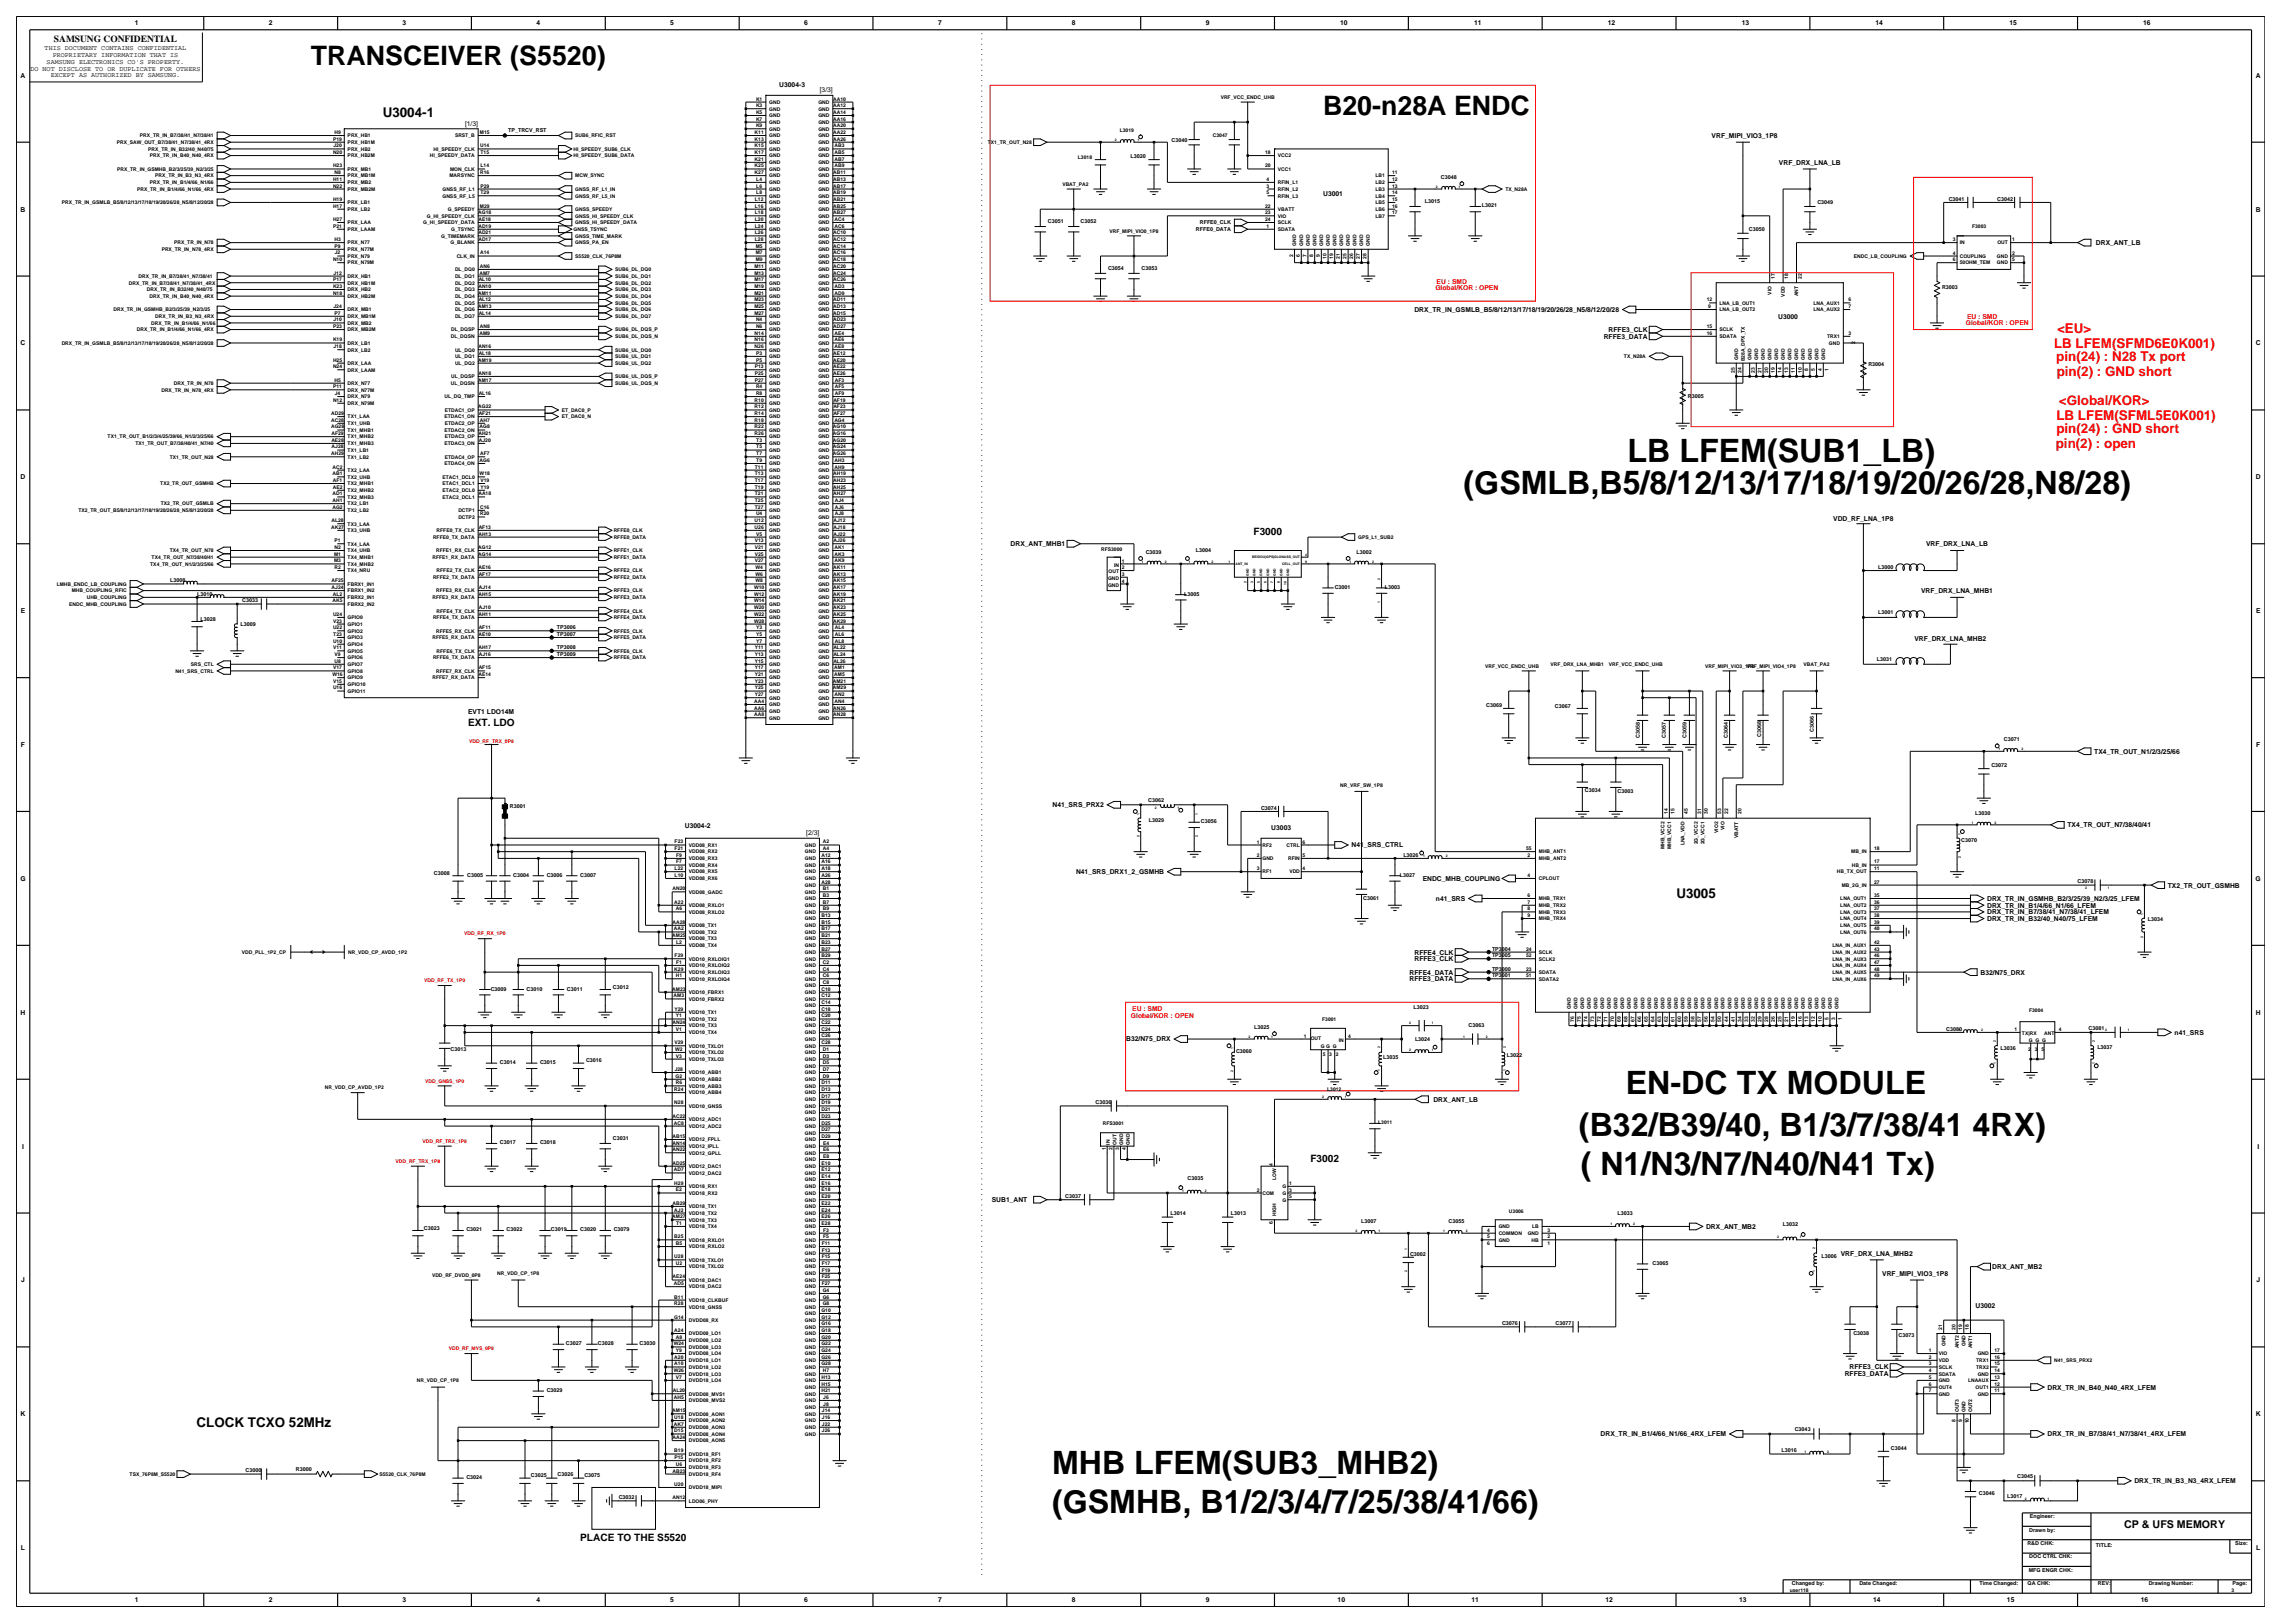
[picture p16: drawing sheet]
<svg xmlns="http://www.w3.org/2000/svg" width="420mm" height="297mm" viewBox="0 0 420 297" stroke-linecap="round" stroke-linejoin="round" font-family="sans-serif">
<defs><g id="words">
<g font-size="5.9">
<text x="297.9" y="84.5">LB LFEM(SUB1_LB)</text>
<text x="267.8" y="90.3">(GSMLB,B5/8/12/13/17/18/19/20/26/28,N8/28)</text>
<text x="297.5" y="200.2">EN-DC TX MODULE</text>
<text x="289" y="207.9">(B32/B39/40, B1/3/7/38/41 4RX)</text>
<text x="289.3" y="214.9">( N1/N3/N7/N40/N41 Tx)</text>
<text x="192.5" y="269.7">MHB LFEM(SUB3_MHB2)</text>
<text x="192.5" y="276.8">(GSMHB, B1/2/3/4/7/25/38/41/66)</text>
</g>
<g font-size="4.9">
<text x="56.9" y="11.9">TRANSCEIVER (S5520)</text>
<text x="242.1" y="21.1">B20-n28A ENDC</text>
</g>
<g font-size="2.5">
<text x="70" y="21.4">U3004-1</text>
<text x="306.8" y="164.4">U3005</text>
<text x="36" y="261.1">CLOCK TCXO 52MHz</text>
</g>
<g font-size="2.5" fill="#f00">
<text x="375.9" y="63.6">LB LFEM(SFMD6E0K001)</text>
<text x="376.5" y="60.9">&lt;EU&gt;</text>
<text x="376.3" y="66.1">pin(24) : N28 Tx port</text>
<text x="376.4" y="68.8">pin(2) : GND short</text>
<text x="376.3" y="76.8">LB LFEM(SFML5E0K001)</text>
<text x="376.8" y="74">&lt;Global/KOR&gt;</text>
<text x="376.2" y="82">pin(2) : open</text>
<text x="376.3" y="79.3">pin(24) : GND short</text>
</g>
<text font-size="2" x="388.7" y="279.6">CP &amp; UFS MEMORY</text>
<g font-size="1.9">
<text x="229.4" y="98">F3000</text>
<text x="85.7" y="132.9">EXT. LDO</text>
<text x="239.8" y="212.6">F3002</text>
<text x="106.2" y="282">PLACE TO THE S5520</text>
</g>
<text font-size="1.7" x="9.9" y="7.7">SAMSUNG CONFIDENTIAL</text>
<g font-size="1.2">
<text x="24.7" y="4.7">1</text>
<text x="49.2" y="4.7">2</text>
<text x="73.7" y="4.7">3</text>
<text x="98.2" y="4.7">4</text>
<text x="122.7" y="4.7">5</text>
<text x="147.2" y="4.7">6</text>
<text x="171.7" y="4.7">7</text>
<text x="196.2" y="4.7">8</text>
<text x="220.7" y="4.7">9</text>
<text x="245.3" y="4.7">10</text>
<text x="269.8" y="4.7">11</text>
<text x="294.3" y="4.7">12</text>
<text x="318.7" y="4.7">13</text>
<text x="343.2" y="4.7">14</text>
<text x="367.7" y="4.7">15</text>
<text x="392.2" y="4.7">16</text>
<text x="8.2" y="9.2">THIS DOCUMENT CONTAINS CONFIDENTIAL</text>
<text x="8.5" y="11.7">SAMSUNG ELECTRONICS CO'S PROPERTY.</text>
<text x="9.6" y="10.5">PROPRIETARY INFORMATION THAT IS</text>
<text x="3.8" y="14.2">A</text>
<text x="5.6" y="12.9">DO NOT DISCLOSE TO OR DUPLICATE FOR OTHERS</text>
<text x="9.3" y="14.1">EXCEPT AS AUTHORIZED BY SAMSUNG.</text>
<text x="142.6" y="15.9">U3004-3</text>
<text x="150" y="16.8">[3/3]</text>
<text x="412.8" y="14.2">A</text>
<text x="85.1" y="23">[1/3]</text>
<text x="313.2" y="25.2">VRF_MIPI_VIO3_1P8</text>
<text x="242.1" y="36">U3001</text>
<text x="325.6" y="30.1">VRF_DRX_LNA_LB</text>
<text x="3.8" y="38.7">B</text>
<text x="412.8" y="38.7">B</text>
<text x="383.6" y="44.8">DRX_ANT_LB</text>
<text x="258.8" y="57.1">DRX_TR_IN_GSMLB_B5/8/12/13/17/18/19/20/26/28_N5/8/12/20/28</text>
<text x="325.4" y="58.3">U3000</text>
<text x="3.8" y="63.2">C</text>
<text x="293.5" y="62">RFFE3_DATA</text>
<text x="294.4" y="60.8">RFFE3_CLK</text>
<text x="412.8" y="63.2">C</text>
<text x="3.8" y="87.7">D</text>
<text x="412.8" y="87.7">D</text>
<text x="335.5" y="95.4">VDD_RF_LNA_1P8</text>
<text x="184.9" y="99.9">DRX_ANT_MHB1</text>
<text x="352.5" y="99.9">VRF_DRX_LNA_LB</text>
<text x="3.8" y="112.2">E</text>
<text x="351.6" y="108.5">VRF_DRX_LNA_MHB1</text>
<text x="412.9" y="112.2">E</text>
<text x="350.4" y="117.3">VRF_DRX_LNA_MHB2</text>
<text x="85.7" y="130.7">EVT1 LDO14M</text>
<text x="3.8" y="136.7">F</text>
<text x="383.3" y="137.9">TX4_TR_OUT_N1/2/3/25/66</text>
<text x="412.9" y="136.7">F</text>
<text x="192.6" y="147.7">N41_SRS_PRX2</text>
<text x="125.3" y="151.5">U3004-2</text>
<text x="147.6" y="152.8">[2/3]</text>
<text x="232.7" y="151.9">U3003</text>
<text x="247.3" y="155.1">N41_SRS_CTRL</text>
<text x="378.4" y="151.4">TX4_TR_OUT_N7/38/40/41</text>
<text x="3.7" y="161.2">G</text>
<text x="196.9" y="160">N41_SRS_DRX1_2_GSMHB</text>
<text x="260.4" y="161.2">ENDC_MHB_COUPLING</text>
<text x="412.8" y="161.2">G</text>
<text x="262.8" y="164.9">n41_SRS</text>
<text x="363.7" y="167.3">DRX_TR_IN_B7/38/41_N7/38/41_LFEM</text>
<text x="363.7" y="166.1">DRX_TR_IN_B1/4/66_N1/66_LFEM</text>
<text x="363.7" y="164.9">DRX_TR_IN_GSMHB_B2/3/25/39_N2/3/25_LFEM</text>
<text x="396.7" y="162.4">TX2_TR_OUT_GSMHB</text>
<text x="363.7" y="168.5">DRX_TR_IN_B32/40_N40/75_LFEM</text>
<text x="258" y="179.5">RFFE3_DATA</text>
<text x="258" y="178.3">RFFE4_DATA</text>
<text x="258.9" y="175.9">RFFE3_CLK</text>
<text x="258.9" y="174.7">RFFE4_CLK</text>
<text x="362.4" y="178.3">B32/N75_DRX</text>
<text x="3.8" y="185.7">H</text>
<text x="412.8" y="185.7">H</text>
<text x="206.1" y="190.6">B32/N75_DRX</text>
<text x="398" y="189.4">n41_SRS</text>
<text x="262.3" y="201.6">DRX_ANT_LB</text>
<text x="4" y="210.2">I</text>
<text x="413.1" y="210.2">I</text>
<text x="181.5" y="220">SUB1_ANT</text>
<text x="312.2" y="224.9">DRX_ANT_MB2</text>
<text x="336.9" y="229.8">VRF_DRX_LNA_MHB2</text>
<text x="344.5" y="233.4">VRF_MIPI_VIO3_1P8</text>
<text x="364.6" y="232.2">DRX_ANT_MB2</text>
<text x="3.9" y="234.7">J</text>
<text x="361.5" y="239.4">U3002</text>
<text x="412.9" y="234.7">J</text>
<text x="337.6" y="251.8">RFFE3_DATA</text>
<text x="338.5" y="250.6">RFFE3_CLK</text>
<text x="374.7" y="254.3">DRX_TR_IN_B40_N40_4RX_LFEM</text>
<text x="3.8" y="259.2">K</text>
<text x="292.9" y="262.8">DRX_TR_IN_B1/4/66_N1/66_4RX_LFEM</text>
<text x="374.7" y="262.8">DRX_TR_IN_B7/38/41_N7/38/41_4RX_LFEM</text>
<text x="412.8" y="259.2">K</text>
<text x="390.6" y="271.4">DRX_TR_IN_B3_N3_4RX_LFEM</text>
<text x="3.8" y="283.7">L</text>
<text x="412.9" y="283.7">L</text>
<text x="24.7" y="293.2">1</text>
<text x="49.2" y="293.2">2</text>
<text x="73.7" y="293.2">3</text>
<text x="98.2" y="293.2">4</text>
<text x="122.7" y="293.2">5</text>
<text x="147.2" y="293.2">6</text>
<text x="171.7" y="293.2">7</text>
<text x="196.2" y="293.2">8</text>
<text x="220.7" y="293.2">9</text>
<text x="244.8" y="293.2">10</text>
<text x="269.3" y="293.2">11</text>
<text x="293.8" y="293.2">12</text>
<text x="318.3" y="293.2">13</text>
<text x="342.8" y="293.2">14</text>
<text x="367.3" y="293.2">15</text>
<text x="391.8" y="293.2">16</text>
</g>
<g font-size="1.2" fill="#f00">
<text x="262.7" y="53.1">Global/KOR : OPEN</text>
<text x="262.9" y="51.9">EU : SMD</text>
<text x="359.8" y="59.5">Global/KOR : OPEN</text>
<text x="360" y="58.3">EU : SMD</text>
<text x="207.2" y="185.1">EU : SMD</text>
<text x="207" y="186.3">Global/KOR : OPEN</text>
</g>
<g font-size="1">
<text x="93" y="24.2">TP_TRCV_RST</text>
<text x="206.9" y="28.9">L3020</text>
<text x="214.4" y="26">C3040</text>
<text x="263.7" y="32.8">C3048</text>
<text x="191.8" y="40.8">C3051</text>
<text x="197.7" y="40.8">C3052</text>
<text x="219.6" y="41.1">RFFE0_CLK</text>
<text x="260.8" y="37.1">L3015</text>
<text x="271.2" y="38">L3021</text>
<text x="332.6" y="37.4">C3049</text>
<text x="356.6" y="36.7">C3041</text>
<text x="365.5" y="36.7">C3042</text>
<text x="218.9" y="42.3">RFFE0_DATA</text>
<text x="320" y="42.2">C3050</text>
<text x="202.8" y="49.4">C3054</text>
<text x="208.9" y="49.4">C3053</text>
<text x="355.4" y="53">R3003</text>
<text x="341.9" y="67">R3004</text>
<text x="308.9" y="72.9">R3005</text>
<text x="209.7" y="101.3">C3039</text>
<text x="218.8" y="101">L3004</text>
<text x="248.2" y="101.3">L3002</text>
<text x="31.2" y="106.5">L3008</text>
<text x="244.3" y="107.8">C3001</text>
<text x="253.5" y="107.8">L3003</text>
<text x="343.7" y="104.1">L3000</text>
<text x="36.1" y="109">L3010</text>
<text x="36.7" y="113.6">L3028</text>
<text x="44.3" y="110.2">C3033</text>
<text x="216.7" y="109">L3005</text>
<text x="343.7" y="112.4">L3001</text>
<text x="44" y="114.5">L3009</text>
<text x="101.9" y="118.8">TP3008</text>
<text x="101.9" y="116.4">TP3007</text>
<text x="101.9" y="115.2">TP3006</text>
<text x="101.9" y="120.1">TP3009</text>
<text x="343.5" y="121">L3031</text>
<text x="272" y="129.3">C3069</text>
<text x="284.5" y="129.6">C3067</text>
<text x="300.1" y="135" transform="rotate(-90 300.1 135)">C3058</text>
<text x="304.9" y="135" transform="rotate(-90 304.9 135)">C3057</text>
<text x="308.6" y="135" transform="rotate(-90 308.6 135)">C3059</text>
<text x="316.2" y="135" transform="rotate(-90 316.2 135)">C3064</text>
<text x="322.3" y="134.9" transform="rotate(-90 322.3 134.9)">C3068</text>
<text x="331.9" y="133.9" transform="rotate(-90 331.9 133.9)">C3066</text>
<text x="366.7" y="135.6">C3071</text>
<text x="364.4" y="140.3">C3072</text>
<text x="93.3" y="147.9">R3001</text>
<text x="210.1" y="146.8">C3062</text>
<text x="230.8" y="148.2">C3074</text>
<text x="290" y="144.9">C3034</text>
<text x="296" y="145.1">C3003</text>
<text x="361.5" y="149.2">L3030</text>
<text x="210.3" y="150.4">L3029</text>
<text x="219.8" y="150.6">C3056</text>
<text x="358.9" y="154.1">C3070</text>
<text x="79.4" y="160.1">C3008</text>
<text x="85.5" y="160.4">C3005</text>
<text x="93.9" y="160.4">C3004</text>
<text x="100" y="160.4">C3006</text>
<text x="106.2" y="160.4">C3007</text>
<text x="256.2" y="160.4">L3027</text>
<text x="256.8" y="156.8">L3026</text>
<text x="380.2" y="161.7">C3078</text>
<text x="249.5" y="164.7">C3061</text>
<text x="273" y="174">TP3004</text>
<text x="393.1" y="168.5">L3034</text>
<text x="273" y="178.9">TP3001</text>
<text x="273" y="177.6">TP3000</text>
<text x="273" y="175.2">TP3005</text>
<text x="89.8" y="181.3">C3009</text>
<text x="96.4" y="181.3">C3010</text>
<text x="103.7" y="181.3">C3011</text>
<text x="112.1" y="180.9">C3012</text>
<text x="258.7" y="184.7">L3023</text>
<text x="229.5" y="188.3">L3025</text>
<text x="259" y="190.5">L3024</text>
<text x="268.8" y="188">C3063</text>
<text x="356.2" y="188.6">C3080</text>
<text x="382.2" y="188.4">C3081</text>
<text x="383.8" y="192">L3037</text>
<text x="82.4" y="192.3">C3013</text>
<text x="91.5" y="194.7">C3014</text>
<text x="98.8" y="194.7">C3015</text>
<text x="107.2" y="194.4">C3016</text>
<text x="226.2" y="192.7">C3060</text>
<text x="253.1" y="193.8">L3035</text>
<text x="275.8" y="193.5">L3022</text>
<text x="366.1" y="192.1">L3036</text>
<text x="200.5" y="202.1">C3036</text>
<text x="91.5" y="209.4">C3017</text>
<text x="98.8" y="209.4">C3018</text>
<text x="112.1" y="208.6">C3031</text>
<text x="217.3" y="215.8">C3035</text>
<text x="195" y="219.2">C3037</text>
<text x="77.6" y="225">C3023</text>
<text x="85.4" y="225.3">C3021</text>
<text x="92.7" y="225.3">C3022</text>
<text x="100.8" y="225.3">C3019</text>
<text x="106.2" y="225.3">C3020</text>
<text x="112.3" y="225.3">C3079</text>
<text x="214.2" y="222.4">L3014</text>
<text x="225.2" y="222.4">L3013</text>
<text x="249.1" y="223.8">L3007</text>
<text x="265.1" y="223.8">C3055</text>
<text x="296" y="222.3">L3033</text>
<text x="326.3" y="224.4">L3032</text>
<text x="258" y="229.8">C3002</text>
<text x="302.4" y="231.5">C3065</text>
<text x="333.4" y="230.2">L3006</text>
<text x="274.9" y="242.5">C3076</text>
<text x="284.7" y="242.5">C3077</text>
<text x="339.2" y="244.3">C3038</text>
<text x="347.5" y="244.6">C3073</text>
<text x="103.6" y="246.2">C3027</text>
<text x="109.4" y="246.2">C3028</text>
<text x="117.1" y="246.2">C3030</text>
<text x="100" y="254.7">C3029</text>
<text x="328.5" y="261.8">C3043</text>
<text x="44.9" y="269.4">C3000</text>
<text x="54.1" y="269.1">R3000</text>
<text x="326" y="265.8">L3016</text>
<text x="346.1" y="265.2">C3044</text>
<text x="85.4" y="270.7">C3024</text>
<text x="97.1" y="270.4">C3025</text>
<text x="102" y="270.1">C3026</text>
<text x="106.9" y="270.4">C3075</text>
<text x="113.2" y="274.3">C3032</text>
<text x="362.1" y="273.5">C3046</text>
<text x="367.3" y="274.1">L3017</text>
<text x="369.2" y="270.4">C3045</text>
<text x="371.4" y="280.2">Drawn by:</text>
<text x="371.5" y="277.8">Engineer:</text>
<text x="371" y="282.7">R&amp;D CHK:</text>
<text x="371.3" y="287.6">MFG ENGR CHK:</text>
<text x="371.4" y="285.2">DOC CTRL CHK:</text>
<text x="383.6" y="283">TITLE:</text>
<text x="409.1" y="282.7">Size:</text>
<text x="327.9" y="290.1">Changed by:</text>
<text x="340.3" y="290.1">Date Changed:</text>
<text x="362.2" y="290.1">Time Changed:</text>
<text x="371.1" y="290.1">QA CHK:</text>
<text x="383.9" y="290.1">REV:</text>
<text x="393.2" y="290.1">Drawing Number:</text>
<text x="408.6" y="290.1">Page:</text>
</g>
<g font-size=".9">
<text x="138.4" y="19.6">K3</text>
<text x="138.4" y="20.8">K5</text>
<text x="138.4" y="22.1">K7</text>
<text x="138.4" y="23.3">K9</text>
<text x="138.4" y="18.4">K1</text>
<text x="140.8" y="20.2">GND</text>
<text x="140.8" y="21.5">GND</text>
<text x="140.8" y="22.7">GND</text>
<text x="140.8" y="23.9">GND</text>
<text x="140.8" y="19">GND</text>
<text x="149.8" y="19">GND</text>
<text x="149.8" y="20.2">GND</text>
<text x="149.8" y="21.5">GND</text>
<text x="149.8" y="22.7">GND</text>
<text x="149.8" y="23.9">GND</text>
<text x="152.5" y="18.4">AA10</text>
<text x="152.5" y="19.6">AA12</text>
<text x="152.5" y="20.8">AA14</text>
<text x="152.5" y="22.1">AA16</text>
<text x="152.5" y="23.3">AA20</text>
<text x="223.4" y="18.1">VRF_VCC_ENDC_UHB</text>
<text x="21.4" y="26.3">PRX_SAW_OUT_B7/38/41_N7/38/41_4RX</text>
<text x="25.6" y="25.1">PRX_TR_IN_B7/38/41_N7/38/41</text>
<text x="27.1" y="27.6">PRX_TR_IN_B32/40_N40/75</text>
<text x="27.4" y="28.8">PRX_TR_IN_B40_N40_4RX</text>
<text x="60.9" y="28.2">N20</text>
<text x="61" y="25.7">P19</text>
<text x="61" y="27">J20</text>
<text x="61.2" y="24.5">H9</text>
<text x="63.6" y="26.3">PRX_HB1M</text>
<text x="63.6" y="28.8">PRX_HB2M</text>
<text x="63.6" y="25.1">PRX_HB1</text>
<text x="63.6" y="27.6">PRX_HB2</text>
<text x="78.7" y="28.8">HI_SPEEDY_DATA</text>
<text x="79.3" y="27.6">HI_SPEEDY_CLK</text>
<text x="83.3" y="25.1">SRST_B</text>
<text x="87.8" y="24.5">M15</text>
<text x="87.9" y="27">U14</text>
<text x="87.9" y="28.2">T15</text>
<text x="105" y="27.6">HI_SPEEDY_SUB6_CLK</text>
<text x="105" y="28.8">HI_SPEEDY_SUB6_DATA</text>
<text x="105.3" y="25.1">SUB6_RFIC_RST</text>
<text x="138.1" y="24.5">K11</text>
<text x="138.1" y="25.7">K13</text>
<text x="138.1" y="27">K15</text>
<text x="138.1" y="28.2">K17</text>
<text x="138.1" y="29.4">K21</text>
<text x="140.8" y="25.1">GND</text>
<text x="140.8" y="26.3">GND</text>
<text x="140.8" y="27.6">GND</text>
<text x="140.8" y="28.8">GND</text>
<text x="149.8" y="27.6">GND</text>
<text x="149.8" y="28.8">GND</text>
<text x="149.8" y="25.1">GND</text>
<text x="149.8" y="26.3">GND</text>
<text x="152.5" y="24.5">AA22</text>
<text x="152.5" y="25.7">AA26</text>
<text x="152.7" y="27">AB3</text>
<text x="152.7" y="28.2">AB5</text>
<text x="152.7" y="29.4">AB7</text>
<text x="180.8" y="26.3">TX1_TR_OUT_N28</text>
<text x="197.3" y="29.1">L3018</text>
<text x="204.9" y="24.2">L3019</text>
<text x="222" y="25.2">C3047</text>
<text x="231.5" y="28.2">18</text>
<text x="233.9" y="28.8">VCC2</text>
<text x="21.4" y="31.3">PRX_TR_IN_GSMHB_B2/3/25/39_N2/3/25</text>
<text x="25.1" y="34.9">PRX_TR_IN_B1/4/66_N1/66_4RX</text>
<text x="27.4" y="33.7">PRX_TR_IN_B1/4/66_N1/66</text>
<text x="28.4" y="32.5">PRX_TR_IN_B3_N3_4RX</text>
<text x="60.9" y="34.3">N22</text>
<text x="60.9" y="33.1">H11</text>
<text x="60.9" y="30.6">H23</text>
<text x="61.2" y="31.9">N8</text>
<text x="63.6" y="34.9">PRX_MB2M</text>
<text x="63.6" y="32.5">PRX_MB1M</text>
<text x="63.6" y="33.7">PRX_MB2</text>
<text x="63.6" y="31.3">PRX_MB1</text>
<text x="81" y="34.9">GNSS_RF_L1</text>
<text x="82.3" y="32.5">MARSYNC</text>
<text x="82.4" y="31.3">MON_CLK</text>
<text x="87.9" y="31.9">R16</text>
<text x="87.9" y="34.3">P29</text>
<text x="87.9" y="35.5">T29</text>
<text x="87.9" y="30.6">L14</text>
<text x="105.3" y="32.5">MCW_SYNC</text>
<text x="105.3" y="34.9">GNSS_RF_L1_IN</text>
<text x="138.1" y="31.9">K27</text>
<text x="138.1" y="30.6">K25</text>
<text x="138.4" y="33.1">L4</text>
<text x="138.4" y="34.3">L6</text>
<text x="138.4" y="35.5">L8</text>
<text x="140.8" y="33.7">GND</text>
<text x="140.8" y="34.9">GND</text>
<text x="140.8" y="32.5">GND</text>
<text x="140.8" y="30">GND</text>
<text x="140.8" y="31.3">GND</text>
<text x="149.8" y="30">GND</text>
<text x="149.8" y="31.3">GND</text>
<text x="149.8" y="32.5">GND</text>
<text x="149.8" y="33.7">GND</text>
<text x="149.8" y="34.9">GND</text>
<text x="152.5" y="31.9">AB11</text>
<text x="152.5" y="33.1">AB13</text>
<text x="152.5" y="34.3">AB17</text>
<text x="152.5" y="35.5">AB19</text>
<text x="152.7" y="30.6">AB9</text>
<text x="194.4" y="34">VBAT_PA2</text>
<text x="231.5" y="30.6">20</text>
<text x="231.8" y="34.3">3</text>
<text x="231.8" y="33.1">4</text>
<text x="231.8" y="35.5">5</text>
<text x="233.9" y="34.9">RFIN_L2</text>
<text x="233.9" y="33.7">RFIN_L1</text>
<text x="233.9" y="31.3">VCC1</text>
<text x="251.7" y="33.7">LB2</text>
<text x="251.7" y="34.9">LB3</text>
<text x="251.7" y="32.5">LB1</text>
<text x="254.8" y="33.1">12</text>
<text x="254.8" y="34.3">13</text>
<text x="254.8" y="35.5">14</text>
<text x="254.8" y="31.9">11</text>
<text x="275.5" y="34.9">TX_N28A</text>
<text x="11.3" y="37.4">PRX_TR_IN_GSMLB_B5/8/12/13/17/18/19/20/26/28_N5/8/12/20/28</text>
<text x="60.9" y="38">H17</text>
<text x="60.9" y="36.8">H19</text>
<text x="60.9" y="40.4">H27</text>
<text x="61" y="41.7">P21</text>
<text x="63.6" y="38.6">PRX_LB2</text>
<text x="63.6" y="37.4">PRX_LB1</text>
<text x="63.6" y="41">PRX_LAA</text>
<text x="77.5" y="41">G_HI_SPEEDY_DATA</text>
<text x="78.1" y="39.8">G_HI_SPEEDY_CLK</text>
<text x="81" y="36.2">GNSS_RF_L5</text>
<text x="81.9" y="38.6">G_SPEEDY</text>
<text x="87.5" y="39.2">AG18</text>
<text x="87.6" y="41.7">AD19</text>
<text x="87.6" y="40.4">AE18</text>
<text x="87.8" y="38">M29</text>
<text x="105.3" y="41">GNSS_HI_SPEEDY_DATA</text>
<text x="105.3" y="39.8">GNSS_HI_SPEEDY_CLK</text>
<text x="105.3" y="36.2">GNSS_RF_L5_IN</text>
<text x="105.3" y="38.6">GNSS_SPEEDY</text>
<text x="138.2" y="40.4">L20</text>
<text x="138.2" y="41.7">L24</text>
<text x="138.2" y="36.8">L12</text>
<text x="138.2" y="38">L16</text>
<text x="138.2" y="39.2">L18</text>
<text x="140.8" y="41">GND</text>
<text x="140.8" y="36.2">GND</text>
<text x="140.8" y="37.4">GND</text>
<text x="140.8" y="38.6">GND</text>
<text x="140.8" y="39.8">GND</text>
<text x="149.8" y="41">GND</text>
<text x="149.8" y="39.8">GND</text>
<text x="149.8" y="36.2">GND</text>
<text x="149.8" y="37.4">GND</text>
<text x="149.8" y="38.6">GND</text>
<text x="152.5" y="39.2">AB27</text>
<text x="152.5" y="36.8">AB21</text>
<text x="152.5" y="38">AB25</text>
<text x="152.7" y="40.4">AC4</text>
<text x="152.7" y="41.7">AC6</text>
<text x="231.5" y="38">22</text>
<text x="231.5" y="39.2">23</text>
<text x="231.5" y="40.4">24</text>
<text x="231.8" y="41.7">1</text>
<text x="233.9" y="36.2">RFIN_L3</text>
<text x="233.9" y="38.6">VBATT</text>
<text x="233.9" y="39.8">VIO</text>
<text x="233.9" y="41">SCLK</text>
<text x="251.7" y="36.2">LB4</text>
<text x="251.7" y="37.4">LB5</text>
<text x="251.7" y="38.6">LB6</text>
<text x="251.7" y="39.8">LB7</text>
<text x="254.8" y="36.8">15</text>
<text x="254.8" y="38">16</text>
<text x="254.8" y="39.2">17</text>
<text x="360.9" y="41.6">F3003</text>
<text x="29.6" y="45.9">PRX_TR_IN_N78_4RX</text>
<text x="31.9" y="44.7">PRX_TR_IN_N78</text>
<text x="60.9" y="47.8">N10</text>
<text x="61.2" y="44.1">H3</text>
<text x="61.2" y="45.3">P9</text>
<text x="61.3" y="46.6">J2</text>
<text x="63.6" y="45.9">PRX_N77M</text>
<text x="63.6" y="42.3">PRX_LAAM</text>
<text x="63.6" y="47.2">PRX_N79</text>
<text x="63.6" y="44.7">PRX_N77</text>
<text x="80.7" y="43.5">G_TIMEMARK</text>
<text x="82.5" y="44.7">G_BLANK</text>
<text x="82.6" y="42.3">G_TSYNC</text>
<text x="83.6" y="47.2">CLK_IN</text>
<text x="87.6" y="44.1">AD17</text>
<text x="87.6" y="42.9">AD21</text>
<text x="87.9" y="46.6">A14</text>
<text x="105" y="42.3">GNSS_TSYNC</text>
<text x="105.3" y="43.5">GNSS_TIME_MARK</text>
<text x="105.3" y="47.2">S5520_CLK_76P8M</text>
<text x="105.3" y="44.7">GNSS_PA_EN</text>
<text x="138.2" y="42.9">L26</text>
<text x="138.2" y="44.1">L28</text>
<text x="138.3" y="46.6">M7</text>
<text x="138.3" y="47.8">M9</text>
<text x="138.3" y="45.3">M5</text>
<text x="140.8" y="47.2">GND</text>
<text x="140.8" y="45.9">GND</text>
<text x="140.8" y="42.3">GND</text>
<text x="140.8" y="43.5">GND</text>
<text x="140.8" y="44.7">GND</text>
<text x="149.8" y="47.2">GND</text>
<text x="149.8" y="42.3">GND</text>
<text x="149.8" y="43.5">GND</text>
<text x="149.8" y="44.7">GND</text>
<text x="149.8" y="45.9">GND</text>
<text x="152.5" y="46.6">AC16</text>
<text x="152.5" y="47.8">AC18</text>
<text x="152.5" y="42.9">AC10</text>
<text x="152.5" y="44.1">AC12</text>
<text x="152.5" y="45.3">AC14</text>
<text x="203" y="42.6">VRF_MIPI_VIO0_1P8</text>
<text x="233.9" y="42.3">SDATA</text>
<text x="236.6" y="47.1" transform="rotate(-90 236.6 47.1)">2</text>
<text x="237.2" y="45" transform="rotate(-90 237.2 45)">GND</text>
<text x="237.9" y="47.1" transform="rotate(-90 237.9 47.1)">6</text>
<text x="238.5" y="45" transform="rotate(-90 238.5 45)">GND</text>
<text x="239.1" y="47.1" transform="rotate(-90 239.1 47.1)">7</text>
<text x="239.7" y="45" transform="rotate(-90 239.7 45)">GND</text>
<text x="240.3" y="47.1" transform="rotate(-90 240.3 47.1)">8</text>
<text x="240.9" y="45" transform="rotate(-90 240.9 45)">GND</text>
<text x="241.5" y="47.1" transform="rotate(-90 241.5 47.1)">9</text>
<text x="242.1" y="45" transform="rotate(-90 242.1 45)">GND</text>
<text x="242.8" y="47.4" transform="rotate(-90 242.8 47.4)">10</text>
<text x="243.4" y="45" transform="rotate(-90 243.4 45)">GND</text>
<text x="244" y="47.4" transform="rotate(-90 244 47.4)">19</text>
<text x="244.6" y="45" transform="rotate(-90 244.6 45)">GND</text>
<text x="245.2" y="47.4" transform="rotate(-90 245.2 47.4)">21</text>
<text x="245.8" y="45" transform="rotate(-90 245.8 45)">GND</text>
<text x="246.4" y="47.4" transform="rotate(-90 246.4 47.4)">25</text>
<text x="247" y="45" transform="rotate(-90 247 45)">GND</text>
<text x="247.7" y="47.4" transform="rotate(-90 247.7 47.4)">26</text>
<text x="248.3" y="45" transform="rotate(-90 248.3 45)">GND</text>
<text x="248.9" y="47.4" transform="rotate(-90 248.9 47.4)">27</text>
<text x="249.5" y="45" transform="rotate(-90 249.5 45)">GND</text>
<text x="250.1" y="47.4" transform="rotate(-90 250.1 47.4)">28</text>
<text x="250.7" y="45" transform="rotate(-90 250.7 45)">GND</text>
<text x="339.3" y="47.2">ENDC_LB_COUPLING</text>
<text x="357.4" y="47.8">6</text>
<text x="357.4" y="44.2">3</text>
<text x="357.4" y="46.6">4</text>
<text x="358.7" y="44.7">IN</text>
<text x="358.7" y="47.2">COUPLING</text>
<text x="365.4" y="47.2">GND</text>
<text x="365.5" y="44.7">OUT</text>
<text x="368.2" y="47.8">5</text>
<text x="368.2" y="44.2">1</text>
<text x="368.2" y="46.6">2</text>
<text x="23.6" y="52.1">DRX_TR_IN_B7/38/41_N7/38/41_4RX</text>
<text x="25.3" y="50.8">DRX_TR_IN_B7/38/41_N7/38/41</text>
<text x="26.9" y="53.3">DRX_TR_IN_B32/40_N40/75</text>
<text x="60.9" y="53.9">N18</text>
<text x="60.9" y="52.7">K23</text>
<text x="61" y="51.5">P17</text>
<text x="61" y="50.2">J12</text>
<text x="63.6" y="52.1">DRX_HB1M</text>
<text x="63.6" y="48.4">PRX_N79M</text>
<text x="63.6" y="53.3">DRX_HB2</text>
<text x="63.6" y="50.8">DRX_HB1</text>
<text x="83.3" y="50.8">DL_DQ1</text>
<text x="83.3" y="53.3">DL_DQ3</text>
<text x="83.3" y="49.6">DL_DQ0</text>
<text x="83.3" y="52.1">DL_DQ2</text>
<text x="87.5" y="53.9">AM11</text>
<text x="87.6" y="52.7">AN10</text>
<text x="87.6" y="51.5">AL10</text>
<text x="87.8" y="50.2">AM7</text>
<text x="87.8" y="49">AN6</text>
<text x="112.6" y="49.6">SUB6_DL_DQ0</text>
<text x="112.6" y="50.8">SUB6_DL_DQ1</text>
<text x="112.6" y="52.1">SUB6_DL_DQ2</text>
<text x="112.6" y="53.3">SUB6_DL_DQ3</text>
<text x="138" y="50.2">M13</text>
<text x="138" y="51.5">M17</text>
<text x="138" y="52.7">M19</text>
<text x="138" y="53.9">M21</text>
<text x="138" y="49">M11</text>
<text x="140.8" y="48.4">GND</text>
<text x="140.8" y="50.8">GND</text>
<text x="140.8" y="52.1">GND</text>
<text x="140.8" y="53.3">GND</text>
<text x="140.8" y="49.6">GND</text>
<text x="149.8" y="53.3">GND</text>
<text x="149.8" y="48.4">GND</text>
<text x="149.8" y="49.6">GND</text>
<text x="149.8" y="50.8">GND</text>
<text x="149.8" y="52.1">GND</text>
<text x="152.5" y="49">AC20</text>
<text x="152.5" y="50.2">AC24</text>
<text x="152.5" y="51.5">AC26</text>
<text x="152.7" y="52.7">AD3</text>
<text x="152.7" y="53.9">AD9</text>
<text x="324.2" y="53.9" transform="rotate(-90 324.2 53.9)">VIO</text>
<text x="324.8" y="51" transform="rotate(-90 324.8 51)">17</text>
<text x="327.3" y="51" transform="rotate(-90 327.3 51)">18</text>
<text x="329.7" y="51" transform="rotate(-90 329.7 51)">22</text>
<text x="358.7" y="48.4">50OHM_TEM</text>
<text x="365.4" y="48.4">GND</text>
<text x="20.8" y="57">DRX_TR_IN_GSMHB_B2/3/25/39_N2/3/25</text>
<text x="27.3" y="54.5">DRX_TR_IN_B40_N40_4RX</text>
<text x="27.7" y="59.4">DRX_TR_IN_B1/4/66_N1/66</text>
<text x="28.4" y="58.2">DRX_TR_IN_B3_N3_4RX</text>
<text x="61" y="58.8">J10</text>
<text x="61" y="56.4">J24</text>
<text x="61.2" y="57.6">P7</text>
<text x="63.6" y="58.2">DRX_MB1M</text>
<text x="63.6" y="54.5">DRX_HB2M</text>
<text x="63.6" y="59.4">DRX_MB2</text>
<text x="63.6" y="57">DRX_MB1</text>
<text x="83.3" y="58.2">DL_DQ7</text>
<text x="83.3" y="54.5">DL_DQ4</text>
<text x="83.3" y="57">DL_DQ6</text>
<text x="83.3" y="55.8">DL_DQ5</text>
<text x="87.5" y="56.4">AM13</text>
<text x="87.6" y="57.6">AL14</text>
<text x="87.6" y="55.1">AL12</text>
<text x="112.6" y="55.8">SUB6_DL_DQ5</text>
<text x="112.6" y="58.2">SUB6_DL_DQ7</text>
<text x="112.6" y="57">SUB6_DL_DQ6</text>
<text x="112.6" y="54.5">SUB6_DL_DQ4</text>
<text x="138" y="55.1">M23</text>
<text x="138" y="56.4">M25</text>
<text x="138" y="57.6">M27</text>
<text x="138.4" y="58.8">N4</text>
<text x="140.8" y="59.4">GND</text>
<text x="140.8" y="54.5">GND</text>
<text x="140.8" y="55.8">GND</text>
<text x="140.8" y="57">GND</text>
<text x="140.8" y="58.2">GND</text>
<text x="149.8" y="57">GND</text>
<text x="149.8" y="58.2">GND</text>
<text x="149.8" y="59.4">GND</text>
<text x="149.8" y="54.5">GND</text>
<text x="149.8" y="55.8">GND</text>
<text x="152.5" y="56.4">AD13</text>
<text x="152.5" y="57.6">AD15</text>
<text x="152.5" y="58.8">AD23</text>
<text x="152.5" y="55.1">AD11</text>
<text x="312.3" y="55.1">12</text>
<text x="312.6" y="56.4">9</text>
<text x="314.7" y="57">LNA_LB_OUT2</text>
<text x="314.7" y="55.8">LNA_LB_OUT1</text>
<text x="326.6" y="54.3" transform="rotate(-90 326.6 54.3)">VDD</text>
<text x="329.1" y="54.2" transform="rotate(-90 329.1 54.2)">ANT</text>
<text x="331.9" y="57">LNA_AUX2</text>
<text x="331.9" y="55.8">LNA_AUX1</text>
<text x="338.3" y="56.4">7</text>
<text x="338.3" y="55.1">6</text>
<text x="11.3" y="63.1">DRX_TR_IN_GSMLB_B5/8/12/13/17/18/19/20/26/28_N5/8/12/20/28</text>
<text x="25.1" y="60.6">DRX_TR_IN_B1/4/66_N1/66_4RX</text>
<text x="60.9" y="62.5">K19</text>
<text x="61" y="60">P23</text>
<text x="61" y="63.7">J18</text>
<text x="63.6" y="60.6">DRX_MB2M</text>
<text x="63.6" y="63.1">DRX_LB1</text>
<text x="63.6" y="64.3">DRX_LB2</text>
<text x="82.5" y="61.9">DL_DQSN</text>
<text x="82.6" y="60.6">DL_DQSP</text>
<text x="83.3" y="64.3">UL_DQ0</text>
<text x="83.3" y="65.5">UL_DQ1</text>
<text x="87.6" y="63.7">AN16</text>
<text x="87.6" y="64.9">AL18</text>
<text x="87.8" y="61.3">AM9</text>
<text x="87.8" y="60">AN8</text>
<text x="112.6" y="65.5">SUB6_UL_DQ1</text>
<text x="112.6" y="60.6">SUB6_DL_DQS_P</text>
<text x="112.6" y="61.9">SUB6_DL_DQS_N</text>
<text x="112.6" y="64.3">SUB6_UL_DQ0</text>
<text x="138.1" y="61.3">N14</text>
<text x="138.1" y="62.5">N16</text>
<text x="138.1" y="63.7">N26</text>
<text x="138.4" y="60">N6</text>
<text x="138.4" y="64.9">P3</text>
<text x="140.8" y="65.5">GND</text>
<text x="140.8" y="61.9">GND</text>
<text x="140.8" y="63.1">GND</text>
<text x="140.8" y="64.3">GND</text>
<text x="140.8" y="60.6">GND</text>
<text x="149.8" y="61.9">GND</text>
<text x="149.8" y="63.1">GND</text>
<text x="149.8" y="64.3">GND</text>
<text x="149.8" y="60.6">GND</text>
<text x="149.8" y="65.5">GND</text>
<text x="152.5" y="60">AD27</text>
<text x="152.5" y="64.9">AE12</text>
<text x="152.7" y="61.3">AE4</text>
<text x="152.7" y="62.5">AE6</text>
<text x="152.7" y="63.7">AE8</text>
<text x="297.2" y="65.5">TX_N28A</text>
<text x="312.3" y="60">15</text>
<text x="312.3" y="61.3">16</text>
<text x="314.7" y="60.6">SCLK</text>
<text x="314.7" y="61.9">SDATA</text>
<text x="318.1" y="65.8" transform="rotate(-90 318.1 65.8)">GND</text>
<text x="320.5" y="65.8" transform="rotate(-90 320.5 65.8)">GND</text>
<text x="321.7" y="65.8" transform="rotate(-90 321.7 65.8)">GND</text>
<text x="323" y="65.8" transform="rotate(-90 323 65.8)">GND</text>
<text x="324.2" y="65.8" transform="rotate(-90 324.2 65.8)">GND</text>
<text x="325.4" y="65.8" transform="rotate(-90 325.4 65.8)">GND</text>
<text x="326.6" y="65.8" transform="rotate(-90 326.6 65.8)">GND</text>
<text x="327.9" y="65.8" transform="rotate(-90 327.9 65.8)">GND</text>
<text x="329.1" y="65.8" transform="rotate(-90 329.1 65.8)">GND</text>
<text x="330.3" y="65.8" transform="rotate(-90 330.3 65.8)">GND</text>
<text x="331.6" y="65.8" transform="rotate(-90 331.6 65.8)">GND</text>
<text x="332.8" y="65.8" transform="rotate(-90 332.8 65.8)">GND</text>
<text x="334" y="65.8" transform="rotate(-90 334 65.8)">GND</text>
<text x="334.4" y="61.9">TRX1</text>
<text x="334.7" y="63.1">GND</text>
<text x="338.3" y="61.3">3</text>
<text x="339.5" y="63" transform="rotate(-90 339.5 63)">2</text>
<text x="29.5" y="71.7">DRX_TR_IN_N78_4RX</text>
<text x="31.8" y="70.4">DRX_TR_IN_N78</text>
<text x="60.9" y="67.4">N24</text>
<text x="60.9" y="66.2">H25</text>
<text x="61" y="71.1">P11</text>
<text x="61.2" y="69.8">H5</text>
<text x="63.6" y="71.7">DRX_N77M</text>
<text x="63.6" y="68">DRX_LAAM</text>
<text x="63.6" y="70.4">DRX_N77</text>
<text x="63.6" y="66.8">DRX_LAA</text>
<text x="82.5" y="70.4">UL_DQSN</text>
<text x="82.6" y="69.2">UL_DQSP</text>
<text x="83.3" y="66.8">UL_DQ2</text>
<text x="87.5" y="66.2">AM19</text>
<text x="87.5" y="69.8">AM17</text>
<text x="87.6" y="68.6">AN18</text>
<text x="112.6" y="66.8">SUB6_UL_DQ2</text>
<text x="112.6" y="69.2">SUB6_UL_DQS_P</text>
<text x="112.6" y="70.4">SUB6_UL_DQS_N</text>
<text x="138.1" y="68.6">P25</text>
<text x="138.1" y="69.8">P27</text>
<text x="138.1" y="67.4">P13</text>
<text x="138.4" y="71.1">R4</text>
<text x="138.4" y="66.2">P5</text>
<text x="140.8" y="71.7">GND</text>
<text x="140.8" y="69.2">GND</text>
<text x="140.8" y="70.4">GND</text>
<text x="140.8" y="66.8">GND</text>
<text x="140.8" y="68">GND</text>
<text x="149.8" y="70.4">GND</text>
<text x="149.8" y="71.7">GND</text>
<text x="149.8" y="68">GND</text>
<text x="149.8" y="69.2">GND</text>
<text x="149.8" y="66.8">GND</text>
<text x="152.5" y="67.4">AE22</text>
<text x="152.5" y="68.6">AE26</text>
<text x="152.5" y="66.2">AE20</text>
<text x="152.8" y="69.8">AF3</text>
<text x="152.8" y="71.1">AF5</text>
<text x="317.5" y="68.2" transform="rotate(-90 317.5 68.2)">25</text>
<text x="318.7" y="68.2" transform="rotate(-90 318.7 68.2)">24</text>
<text x="319.3" y="66.1" transform="rotate(-90 319.3 66.1)">B28A_DPX_TX</text>
<text x="321.1" y="68.2" transform="rotate(-90 321.1 68.2)">23</text>
<text x="322.4" y="68.2" transform="rotate(-90 322.4 68.2)">21</text>
<text x="323.6" y="68.2" transform="rotate(-90 323.6 68.2)">20</text>
<text x="324.8" y="68.2" transform="rotate(-90 324.8 68.2)">19</text>
<text x="326" y="68.2" transform="rotate(-90 326 68.2)">14</text>
<text x="327.3" y="68.2" transform="rotate(-90 327.3 68.2)">13</text>
<text x="328.5" y="68.2" transform="rotate(-90 328.5 68.2)">11</text>
<text x="329.7" y="68.2" transform="rotate(-90 329.7 68.2)">10</text>
<text x="330.9" y="67.9" transform="rotate(-90 330.9 67.9)">8</text>
<text x="332.2" y="67.9" transform="rotate(-90 332.2 67.9)">5</text>
<text x="333.4" y="67.9" transform="rotate(-90 333.4 67.9)">4</text>
<text x="334.6" y="67.9" transform="rotate(-90 334.6 67.9)">1</text>
<text x="60.6" y="77.2">AC28</text>
<text x="60.6" y="75.9">AD29</text>
<text x="60.9" y="73.5">N12</text>
<text x="61.3" y="72.3">J4</text>
<text x="63.6" y="74.1">DRX_N79M</text>
<text x="63.6" y="72.9">DRX_N79</text>
<text x="63.6" y="77.8">TX1_UHB</text>
<text x="63.6" y="76.6">TX1_LAA</text>
<text x="81.3" y="72.9">UL_DQ_TMP</text>
<text x="81.3" y="76.6">ETDAC1_ON</text>
<text x="81.4" y="77.8">ETDAC2_OP</text>
<text x="81.4" y="75.3">ETDAC1_OP</text>
<text x="87.5" y="74.7">AG22</text>
<text x="87.6" y="72.3">AL16</text>
<text x="87.6" y="75.9">AF21</text>
<text x="87.8" y="77.2">AH7</text>
<text x="102.8" y="75.3">ET_DAC0_P</text>
<text x="102.8" y="76.6">ET_DAC0_N</text>
<text x="138.1" y="73.5">R10</text>
<text x="138.1" y="74.7">R12</text>
<text x="138.1" y="75.9">R14</text>
<text x="138.1" y="77.2">R18</text>
<text x="138.4" y="72.3">R8</text>
<text x="140.8" y="72.9">GND</text>
<text x="140.8" y="74.1">GND</text>
<text x="140.8" y="75.3">GND</text>
<text x="140.8" y="76.6">GND</text>
<text x="140.8" y="77.8">GND</text>
<text x="149.8" y="77.8">GND</text>
<text x="149.8" y="72.9">GND</text>
<text x="149.8" y="74.1">GND</text>
<text x="149.8" y="75.3">GND</text>
<text x="149.8" y="76.6">GND</text>
<text x="152.5" y="73.5">AF19</text>
<text x="152.5" y="74.7">AF23</text>
<text x="152.5" y="75.9">AF27</text>
<text x="152.7" y="77.2">AG4</text>
<text x="152.8" y="72.3">AF9</text>
<text x="19.7" y="80.2">TX1_TR_OUT_B1/2/3/4/25/39/66_N1/2/3/25/66</text>
<text x="24.8" y="81.5">TX1_TR_OUT_B7/38/40/41_N7/40</text>
<text x="31.1" y="83.9">TX1_TR_OUT_N28</text>
<text x="60.6" y="78.4">AG28</text>
<text x="60.6" y="83.3">AH29</text>
<text x="60.6" y="80.9">AE28</text>
<text x="60.7" y="79.6">AF29</text>
<text x="60.7" y="82.1">AJ28</text>
<text x="63.6" y="82.7">TX1_LB1</text>
<text x="63.6" y="83.9">TX1_LB2</text>
<text x="63.6" y="79">TX1_MHB1</text>
<text x="63.6" y="80.2">TX1_MHB2</text>
<text x="63.6" y="81.5">TX1_MHB3</text>
<text x="81.3" y="81.5">ETDAC3_ON</text>
<text x="81.3" y="79">ETDAC2_ON</text>
<text x="81.4" y="80.2">ETDAC3_OP</text>
<text x="81.4" y="83.9">ETDAC4_OP</text>
<text x="87.6" y="79.6">AH21</text>
<text x="87.6" y="80.9">AJ20</text>
<text x="87.8" y="78.4">AG8</text>
<text x="87.9" y="83.3">AF7</text>
<text x="138.1" y="78.4">R22</text>
<text x="138.1" y="79.6">R26</text>
<text x="138.4" y="80.9">T3</text>
<text x="138.4" y="82.1">T5</text>
<text x="138.4" y="83.3">T7</text>
<text x="140.8" y="81.5">GND</text>
<text x="140.8" y="82.7">GND</text>
<text x="140.8" y="83.9">GND</text>
<text x="140.8" y="79">GND</text>
<text x="140.8" y="80.2">GND</text>
<text x="149.8" y="79">GND</text>
<text x="149.8" y="80.2">GND</text>
<text x="149.8" y="81.5">GND</text>
<text x="149.8" y="82.7">GND</text>
<text x="149.8" y="83.9">GND</text>
<text x="152.4" y="78.4">AG10</text>
<text x="152.4" y="79.6">AG16</text>
<text x="152.4" y="80.9">AG20</text>
<text x="152.4" y="82.1">AG24</text>
<text x="152.4" y="83.3">AG26</text>
<text x="29.3" y="88.8">TX2_TR_OUT_GSMHB</text>
<text x="60.9" y="87">AB1</text>
<text x="60.9" y="85.8">AC2</text>
<text x="60.9" y="89.4">AE2</text>
<text x="60.9" y="88.2">AF1</text>
<text x="63.6" y="88.8">TX2_MHB1</text>
<text x="63.6" y="86.4">TX2_LAA</text>
<text x="63.6" y="87.6">TX2_UHB</text>
<text x="81" y="88.8">ETAC1_DCL1</text>
<text x="81" y="87.6">ETAC1_DCL0</text>
<text x="81.3" y="85.1">ETDAC4_ON</text>
<text x="87.8" y="87">W18</text>
<text x="87.8" y="84.5">AG6</text>
<text x="87.9" y="88.2">V19</text>
<text x="87.9" y="89.4">Y19</text>
<text x="138.2" y="85.8">T11</text>
<text x="138.2" y="87">T13</text>
<text x="138.2" y="88.2">T17</text>
<text x="138.2" y="89.4">T19</text>
<text x="138.4" y="84.5">T9</text>
<text x="140.8" y="85.1">GND</text>
<text x="140.8" y="86.4">GND</text>
<text x="140.8" y="87.6">GND</text>
<text x="140.8" y="88.8">GND</text>
<text x="149.8" y="87.6">GND</text>
<text x="149.8" y="88.8">GND</text>
<text x="149.8" y="85.1">GND</text>
<text x="149.8" y="86.4">GND</text>
<text x="152.5" y="87">AH19</text>
<text x="152.5" y="88.2">AH23</text>
<text x="152.5" y="89.4">AH25</text>
<text x="152.7" y="84.5">AH3</text>
<text x="152.7" y="85.8">AH9</text>
<text x="14.3" y="93.7">TX2_TR_OUT_B5/8/12/13/17/18/19/20/26/28_N5/8/12/20/28</text>
<text x="29.4" y="92.5">TX2_TR_OUT_GSMLB</text>
<text x="60.7" y="95.5">AL28</text>
<text x="60.8" y="93.1">AG2</text>
<text x="60.9" y="91.9">AH1</text>
<text x="60.9" y="90.6">AD1</text>
<text x="63.6" y="93.7">TX2_LB2</text>
<text x="63.6" y="92.5">TX2_LB1</text>
<text x="63.6" y="90">TX2_MHB2</text>
<text x="63.6" y="91.3">TX2_MHB3</text>
<text x="81" y="90">ETAC2_DCL0</text>
<text x="81" y="91.3">ETAC2_DCL1</text>
<text x="83.9" y="94.9">DCTP2</text>
<text x="83.9" y="93.7">DCTP1</text>
<text x="87.6" y="90.6">AA18</text>
<text x="87.9" y="94.3">R20</text>
<text x="87.9" y="93.1">C16</text>
<text x="138.1" y="95.5">U12</text>
<text x="138.2" y="90.6">T21</text>
<text x="138.2" y="91.9">T25</text>
<text x="138.2" y="93.1">T27</text>
<text x="138.4" y="94.3">U4</text>
<text x="140.8" y="94.9">GND</text>
<text x="140.8" y="91.3">GND</text>
<text x="140.8" y="92.5">GND</text>
<text x="140.8" y="93.7">GND</text>
<text x="140.8" y="90">GND</text>
<text x="149.8" y="92.5">GND</text>
<text x="149.8" y="93.7">GND</text>
<text x="149.8" y="94.9">GND</text>
<text x="149.8" y="90">GND</text>
<text x="149.8" y="91.3">GND</text>
<text x="152.5" y="90.6">AH27</text>
<text x="152.5" y="95.5">AJ12</text>
<text x="152.8" y="91.9">AJ4</text>
<text x="152.8" y="93.1">AJ6</text>
<text x="152.8" y="94.3">AJ8</text>
<text x="31.1" y="101.1">TX4_TR_OUT_N78</text>
<text x="60.6" y="96.8">AK27</text>
<text x="61.2" y="101.7">M1</text>
<text x="61.2" y="100.4">N2</text>
<text x="61.2" y="99.2">P1</text>
<text x="63.6" y="99.8">TX4_LAA</text>
<text x="63.6" y="101.1">TX4_UHB</text>
<text x="63.6" y="96.2">TX3_LAA</text>
<text x="63.6" y="97.4">TX3_UHB</text>
<text x="79.2" y="98.6">RFFE0_TX_DATA</text>
<text x="79.8" y="101.1">RFFE1_RX_CLK</text>
<text x="79.9" y="97.4">RFFE0_TX_CLK</text>
<text x="87.5" y="100.4">AG12</text>
<text x="87.5" y="101.7">AG14</text>
<text x="87.6" y="98">AH13</text>
<text x="87.6" y="96.8">AF13</text>
<text x="112.3" y="101.1">RFFE1_CLK</text>
<text x="112.3" y="97.4">RFFE0_CLK</text>
<text x="112.3" y="98.6">RFFE0_DATA</text>
<text x="138.1" y="96.8">U26</text>
<text x="138.1" y="99.2">V13</text>
<text x="138.1" y="100.4">V21</text>
<text x="138.1" y="101.7">V25</text>
<text x="138.4" y="98">V5</text>
<text x="140.8" y="99.8">GND</text>
<text x="140.8" y="101.1">GND</text>
<text x="140.8" y="98.6">GND</text>
<text x="140.8" y="96.2">GND</text>
<text x="140.8" y="97.4">GND</text>
<text x="149.8" y="97.4">GND</text>
<text x="149.8" y="98.6">GND</text>
<text x="149.8" y="99.8">GND</text>
<text x="149.8" y="101.1">GND</text>
<text x="149.8" y="96.2">GND</text>
<text x="152.5" y="96.8">AJ18</text>
<text x="152.5" y="98">AJ22</text>
<text x="152.5" y="99.2">AJ26</text>
<text x="152.7" y="101.7">AK3</text>
<text x="152.7" y="100.4">AK1</text>
<text x="201.5" y="100.7">RFS3000</text>
<text x="248.5" y="98.6">GPS_L1_SUB2</text>
<text x="10.4" y="107.2">LMHB_ENDC_LB_COUPLING</text>
<text x="27.5" y="103.5">TX4_TR_OUT_N1/2/3/25/66</text>
<text x="27.8" y="102.3">TX4_TR_OUT_N7/38/40/41</text>
<text x="60.7" y="106.6">AF25</text>
<text x="60.7" y="107.8">AJ24</text>
<text x="61.2" y="102.9">M3</text>
<text x="61.2" y="104.1">R2</text>
<text x="63.6" y="104.7">TX4_NRU</text>
<text x="63.6" y="102.3">TX4_MHB1</text>
<text x="63.6" y="103.5">TX4_MHB2</text>
<text x="63.6" y="107.2">FBRX1_IN1</text>
<text x="79.1" y="102.3">RFFE1_RX_DATA</text>
<text x="79.2" y="106">RFFE2_TX_DATA</text>
<text x="79.9" y="104.7">RFFE2_TX_CLK</text>
<text x="87.6" y="104.1">AE16</text>
<text x="87.6" y="105.4">AF17</text>
<text x="87.6" y="107.8">AJ14</text>
<text x="112.3" y="102.3">RFFE1_DATA</text>
<text x="112.3" y="104.7">RFFE2_CLK</text>
<text x="112.3" y="106">RFFE2_DATA</text>
<text x="138" y="107.8">W10</text>
<text x="138.1" y="102.9">V27</text>
<text x="138.3" y="104.1">W4</text>
<text x="138.3" y="105.4">W6</text>
<text x="138.3" y="106.6">W8</text>
<text x="140.8" y="104.7">GND</text>
<text x="140.8" y="106">GND</text>
<text x="140.8" y="107.2">GND</text>
<text x="140.8" y="102.3">GND</text>
<text x="140.8" y="103.5">GND</text>
<text x="149.8" y="102.3">GND</text>
<text x="149.8" y="103.5">GND</text>
<text x="149.8" y="106">GND</text>
<text x="149.8" y="107.2">GND</text>
<text x="149.8" y="104.7">GND</text>
<text x="152.5" y="105.4">AK13</text>
<text x="152.5" y="106.6">AK15</text>
<text x="152.5" y="107.8">AK17</text>
<text x="152.5" y="104.1">AK11</text>
<text x="152.7" y="102.9">AK9</text>
<text x="202.8" y="106.1">GND</text>
<text x="202.8" y="107.4">GND</text>
<text x="202.9" y="104.9">OUT</text>
<text x="203.9" y="103.7">IN</text>
<text x="205.3" y="102.9">1</text>
<text x="205.3" y="104.2">2</text>
<text x="205.3" y="105.4">3</text>
<text x="205.3" y="106.6">4</text>
<text x="12.7" y="110.9">ENDC_MHB_COUPLING</text>
<text x="13.1" y="108.4">MHB_COUPLING_RFIC</text>
<text x="15.9" y="109.6">UHB_COUPLING</text>
<text x="60.9" y="110.2">AK5</text>
<text x="60.9" y="109">AL2</text>
<text x="60.9" y="112.7">U24</text>
<text x="61" y="113.9">V23</text>
<text x="63.6" y="113.3">GPIO0</text>
<text x="63.6" y="109.6">FBRX2_IN1</text>
<text x="63.6" y="108.4">FBRX1_IN2</text>
<text x="63.6" y="110.9">FBRX2_IN2</text>
<text x="79.1" y="109.6">RFFE3_RX_DATA</text>
<text x="79.2" y="113.3">RFFE4_TX_DATA</text>
<text x="79.8" y="108.4">RFFE3_RX_CLK</text>
<text x="79.9" y="112.1">RFFE4_TX_CLK</text>
<text x="87.6" y="109">AH15</text>
<text x="87.6" y="112.7">AH11</text>
<text x="87.6" y="111.5">AJ10</text>
<text x="112.3" y="108.4">RFFE3_CLK</text>
<text x="112.3" y="109.6">RFFE3_DATA</text>
<text x="112.3" y="112.1">RFFE4_CLK</text>
<text x="112.3" y="113.3">RFFE4_DATA</text>
<text x="138" y="110.2">W14</text>
<text x="138" y="111.5">W20</text>
<text x="138" y="112.7">W22</text>
<text x="138" y="113.9">W28</text>
<text x="138" y="109">W12</text>
<text x="140.8" y="110.9">GND</text>
<text x="140.8" y="112.1">GND</text>
<text x="140.8" y="113.3">GND</text>
<text x="140.8" y="108.4">GND</text>
<text x="140.8" y="109.6">GND</text>
<text x="149.8" y="108.4">GND</text>
<text x="149.8" y="109.6">GND</text>
<text x="149.8" y="110.9">GND</text>
<text x="149.8" y="112.1">GND</text>
<text x="149.8" y="113.3">GND</text>
<text x="152.5" y="109">AK19</text>
<text x="152.5" y="110.2">AK21</text>
<text x="152.5" y="111.5">AK23</text>
<text x="152.5" y="112.7">AK25</text>
<text x="152.5" y="113.9">AK29</text>
<text x="60.9" y="115.1">U22</text>
<text x="60.9" y="117.6">U10</text>
<text x="61" y="118.8">V11</text>
<text x="61" y="116.4">T23</text>
<text x="63.6" y="114.5">GPIO1</text>
<text x="63.6" y="115.8">GPIO2</text>
<text x="63.6" y="119.4">GPIO5</text>
<text x="63.6" y="117">GPIO3</text>
<text x="63.6" y="118.2">GPIO4</text>
<text x="79.1" y="117">RFFE5_RX_DATA</text>
<text x="79.8" y="115.8">RFFE5_RX_CLK</text>
<text x="79.9" y="119.4">RFFE6_TX_CLK</text>
<text x="87.6" y="118.8">AH17</text>
<text x="87.6" y="116.4">AE10</text>
<text x="87.6" y="115.1">AF11</text>
<text x="112.3" y="115.8">RFFE5_CLK</text>
<text x="112.3" y="117">RFFE5_DATA</text>
<text x="112.3" y="119.4">RFFE6_CLK</text>
<text x="138.1" y="118.8">Y11</text>
<text x="138.4" y="116.4">Y5</text>
<text x="138.4" y="117.6">Y7</text>
<text x="138.4" y="115.1">Y3</text>
<text x="140.8" y="117">GND</text>
<text x="140.8" y="118.2">GND</text>
<text x="140.8" y="115.8">GND</text>
<text x="140.8" y="114.5">GND</text>
<text x="140.8" y="119.4">GND</text>
<text x="149.8" y="119.4">GND</text>
<text x="149.8" y="115.8">GND</text>
<text x="149.8" y="117">GND</text>
<text x="149.8" y="118.2">GND</text>
<text x="149.8" y="114.5">GND</text>
<text x="152.5" y="118.8">AL22</text>
<text x="152.8" y="115.1">AL4</text>
<text x="152.8" y="116.4">AL6</text>
<text x="152.8" y="117.6">AL8</text>
<text x="32.1" y="123.1">N41_SRS_CTRL</text>
<text x="34.9" y="121.9">SRS_CTL</text>
<text x="60.8" y="123.7">W16</text>
<text x="61" y="124.9">V15</text>
<text x="61" y="122.5">V17</text>
<text x="61.2" y="121.3">U8</text>
<text x="61.2" y="120">V9</text>
<text x="63.6" y="120.7">GPIO6</text>
<text x="63.6" y="124.3">GPIO9</text>
<text x="63.6" y="121.9">GPIO7</text>
<text x="63.6" y="125.5">GPIO10</text>
<text x="63.6" y="123.1">GPIO8</text>
<text x="79.1" y="124.3">RFFE7_RX_DATA</text>
<text x="79.2" y="120.7">RFFE6_TX_DATA</text>
<text x="79.8" y="123.1">RFFE7_RX_CLK</text>
<text x="87.6" y="123.7">AE14</text>
<text x="87.6" y="122.5">AF15</text>
<text x="87.6" y="120">AJ16</text>
<text x="112.3" y="120.7">RFFE6_DATA</text>
<text x="138.1" y="120">Y13</text>
<text x="138.1" y="121.3">Y15</text>
<text x="138.1" y="122.5">Y17</text>
<text x="138.1" y="123.7">Y21</text>
<text x="138.1" y="124.9">Y23</text>
<text x="140.8" y="120.7">GND</text>
<text x="140.8" y="121.9">GND</text>
<text x="140.8" y="123.1">GND</text>
<text x="140.8" y="124.3">GND</text>
<text x="140.8" y="125.5">GND</text>
<text x="149.8" y="123.1">GND</text>
<text x="149.8" y="125.5">GND</text>
<text x="149.8" y="124.3">GND</text>
<text x="149.8" y="120.7">GND</text>
<text x="149.8" y="121.9">GND</text>
<text x="152.4" y="124.9">AM21</text>
<text x="152.5" y="120">AL24</text>
<text x="152.5" y="121.3">AL26</text>
<text x="152.7" y="122.5">AM1</text>
<text x="152.7" y="123.7">AM5</text>
<text x="271.8" y="122.2">VRF_VCC_ENDC_UHB</text>
<text x="283.8" y="121.9">VRF_DRX_LNA_MHB1</text>
<text x="294.4" y="121.9">VRF_VCC_ENDC_UHB</text>
<text x="312" y="122.2">VRF_MIPI_VIO3_1P8</text>
<text x="319.7" y="122.2">VRF_MIPI_VIO4_1P8</text>
<text x="330" y="121.9">VBAT_PA2</text>
<text x="60.9" y="126.2">U16</text>
<text x="63.6" y="126.8">GPIO11</text>
<text x="138" y="129.8">AA6</text>
<text x="138" y="131.1">AA8</text>
<text x="138" y="128.6">AA4</text>
<text x="138.1" y="126.2">Y25</text>
<text x="138.1" y="127.4">Y27</text>
<text x="140.8" y="126.8">GND</text>
<text x="140.8" y="128">GND</text>
<text x="140.8" y="130.5">GND</text>
<text x="140.8" y="131.7">GND</text>
<text x="140.8" y="129.2">GND</text>
<text x="149.8" y="126.8">GND</text>
<text x="149.8" y="128">GND</text>
<text x="149.8" y="130.5">GND</text>
<text x="149.8" y="131.7">GND</text>
<text x="149.8" y="129.2">GND</text>
<text x="152.4" y="126.2">AM29</text>
<text x="152.5" y="129.8">AN26</text>
<text x="152.5" y="131.1">AN28</text>
<text x="152.7" y="127.4">AN2</text>
<text x="152.7" y="128.6">AN4</text>
<text x="245.3" y="143.9">NR_VRF_SW_1P8</text>
<text x="305.2" y="149" transform="rotate(-90 305.2 149)">14</text>
<text x="306.4" y="149" transform="rotate(-90 306.4 149)">15</text>
<text x="308.9" y="149" transform="rotate(-90 308.9 149)">45</text>
<text x="311.3" y="149" transform="rotate(-90 311.3 149)">31</text>
<text x="312.6" y="149" transform="rotate(-90 312.6 149)">30</text>
<text x="315" y="149" transform="rotate(-90 315 149)">53</text>
<text x="316.2" y="149" transform="rotate(-90 316.2 149)">22</text>
<text x="318.7" y="149" transform="rotate(-90 318.7 149)">20</text>
<text x="123.5" y="155.6">F21</text>
<text x="123.5" y="154.3">F23</text>
<text x="126.1" y="155">VDD08_RX1</text>
<text x="147.3" y="155">GND</text>
<text x="150.6" y="155.6">A4</text>
<text x="150.6" y="154.3">A2</text>
<text x="230" y="154.4">1</text>
<text x="231" y="155">RF2</text>
<text x="235.5" y="155">CTRL</text>
<text x="238.4" y="154.4">6</text>
<text x="279.3" y="155.6">55</text>
<text x="304.6" y="155.4" transform="rotate(-90 304.6 155.4)">MHB_VCC2</text>
<text x="305.8" y="155.4" transform="rotate(-90 305.8 155.4)">MHB_VCC1</text>
<text x="308.3" y="154.7" transform="rotate(-90 308.3 154.7)">LNA_VDD</text>
<text x="310.7" y="154.5" transform="rotate(-90 310.7 154.5)">2G_VCC2</text>
<text x="312" y="154.5" transform="rotate(-90 312 154.5)">2G_VCC1</text>
<text x="314.4" y="152.4" transform="rotate(-90 314.4 152.4)">VIO2</text>
<text x="315.6" y="151.9" transform="rotate(-90 315.6 151.9)">VIO</text>
<text x="318.1" y="153.4" transform="rotate(-90 318.1 153.4)">VBATT</text>
<text x="343" y="155.6">18</text>
<text x="123.5" y="160.5">L10</text>
<text x="123.5" y="159.2">L22</text>
<text x="123.7" y="158">F7</text>
<text x="123.7" y="156.8">F9</text>
<text x="126.1" y="161.1">VDD08_RX6</text>
<text x="126.1" y="159.8">VDD08_RX5</text>
<text x="126.1" y="158.6">VDD08_RX4</text>
<text x="126.1" y="157.4">VDD08_RX3</text>
<text x="126.1" y="156.2">VDD08_RX2</text>
<text x="147.3" y="161.1">GND</text>
<text x="147.3" y="156.2">GND</text>
<text x="147.3" y="157.4">GND</text>
<text x="147.3" y="158.6">GND</text>
<text x="147.3" y="159.8">GND</text>
<text x="150.3" y="160.5">A26</text>
<text x="150.3" y="161.7">A28</text>
<text x="150.3" y="156.8">A12</text>
<text x="150.3" y="158">A16</text>
<text x="150.3" y="159.2">A18</text>
<text x="230" y="156.8">2</text>
<text x="230" y="159.3">3</text>
<text x="231" y="157.4">GND</text>
<text x="231" y="159.8">RF1</text>
<text x="235.8" y="157.4">RFIN</text>
<text x="236" y="159.8">VDD</text>
<text x="238.4" y="156.8">5</text>
<text x="238.4" y="159.3">4</text>
<text x="279.5" y="160.5">4</text>
<text x="279.5" y="156.8">2</text>
<text x="281.6" y="156.2">MHB_ANT1</text>
<text x="281.6" y="161.1">CPLOUT</text>
<text x="281.6" y="157.4">MHB_ANT2</text>
<text x="336.2" y="159.8">HB_TX_OUT</text>
<text x="338.8" y="156.2">MB_IN</text>
<text x="338.9" y="158.6">HB_IN</text>
<text x="343" y="161.7">27</text>
<text x="343" y="158">17</text>
<text x="343" y="159.2">11</text>
<text x="123.1" y="162.9">AN20</text>
<text x="123.4" y="165.4">A22</text>
<text x="123.7" y="166.6">A6</text>
<text x="126.1" y="163.5">VDD08_GADC</text>
<text x="126.1" y="167.2">VDD08_RXLO2</text>
<text x="126.1" y="166">VDD08_RXLO1</text>
<text x="147.3" y="164.7">GND</text>
<text x="147.3" y="166">GND</text>
<text x="147.3" y="167.2">GND</text>
<text x="147.3" y="163.5">GND</text>
<text x="147.3" y="162.3">GND</text>
<text x="150.3" y="167.8">B13</text>
<text x="150.6" y="164.1">B3</text>
<text x="150.6" y="165.4">B7</text>
<text x="150.6" y="166.6">B9</text>
<text x="150.6" y="162.9">B1</text>
<text x="279.5" y="166.6">8</text>
<text x="279.5" y="167.8">9</text>
<text x="279.5" y="165.4">7</text>
<text x="279.5" y="164.1">6</text>
<text x="281.6" y="167.2">MHB_TRX3</text>
<text x="281.6" y="166">MHB_TRX2</text>
<text x="281.6" y="164.7">MHB_TRX1</text>
<text x="336.8" y="164.7">LNA_OUT1</text>
<text x="336.8" y="166">LNA_OUT2</text>
<text x="336.8" y="167.2">LNA_OUT3</text>
<text x="337" y="162.3">MB_2G_IN</text>
<text x="343" y="164.1">35</text>
<text x="343" y="165.4">36</text>
<text x="343" y="166.6">37</text>
<text x="343" y="167.8">38</text>
<text x="123" y="171.5">AM25</text>
<text x="123.1" y="169">AA28</text>
<text x="123.3" y="170.3">AA2</text>
<text x="123.7" y="172.7">L2</text>
<text x="126.1" y="173.3">VDD08_TX4</text>
<text x="126.1" y="172.1">VDD08_TX3</text>
<text x="126.1" y="170.9">VDD08_TX2</text>
<text x="126.1" y="169.6">VDD08_TX1</text>
<text x="147.3" y="168.4">GND</text>
<text x="147.3" y="169.6">GND</text>
<text x="147.3" y="170.9">GND</text>
<text x="147.3" y="172.1">GND</text>
<text x="147.3" y="173.3">GND</text>
<text x="150.3" y="173.9">B27</text>
<text x="150.3" y="169">B15</text>
<text x="150.3" y="170.3">B17</text>
<text x="150.3" y="171.5">B21</text>
<text x="150.3" y="172.7">B23</text>
<text x="279.3" y="173.9">24</text>
<text x="281.6" y="168.4">MHB_TRX4</text>
<text x="335.4" y="173.3">LNA_IN_AUX1</text>
<text x="336.8" y="169.6">LNA_OUT5</text>
<text x="336.8" y="170.9">LNA_OUT6</text>
<text x="336.8" y="168.4">LNA_OUT4</text>
<text x="343" y="169">39</text>
<text x="343" y="170.3">40</text>
<text x="343" y="172.7">42</text>
<text x="343" y="173.9">43</text>
<text x="44.3" y="174.5">VDD_PLL_1P2_CP</text>
<text x="63.7" y="174.5">NR_VDD_CP_AVDD_1P2</text>
<text x="123.4" y="177.6">K29</text>
<text x="123.5" y="175.1">F29</text>
<text x="123.7" y="178.8">H1</text>
<text x="123.7" y="176.4">F1</text>
<text x="126.1" y="178.2">VDD10_RXLOIQ3</text>
<text x="126.1" y="179.4">VDD10_RXLOIQ4</text>
<text x="126.1" y="175.8">VDD10_RXLOIQ1</text>
<text x="126.1" y="177">VDD10_RXLOIQ2</text>
<text x="147.3" y="178.2">GND</text>
<text x="147.3" y="179.4">GND</text>
<text x="147.3" y="177">GND</text>
<text x="147.3" y="174.5">GND</text>
<text x="147.3" y="175.8">GND</text>
<text x="150.3" y="175.1">B29</text>
<text x="150.6" y="177.6">C4</text>
<text x="150.6" y="178.8">C6</text>
<text x="150.6" y="176.4">C2</text>
<text x="279.3" y="178.8">51</text>
<text x="279.3" y="175.1">52</text>
<text x="279.3" y="177.6">23</text>
<text x="281.6" y="179.4">SDATA2</text>
<text x="281.6" y="175.8">SCLK2</text>
<text x="281.6" y="174.5">SCLK</text>
<text x="281.6" y="178.2">SDATA</text>
<text x="335.4" y="175.8">LNA_IN_AUX3</text>
<text x="335.4" y="177">LNA_IN_AUX4</text>
<text x="335.4" y="178.2">LNA_IN_AUX5</text>
<text x="335.4" y="179.4">LNA_IN_AUX6</text>
<text x="335.4" y="174.5">LNA_IN_AUX2</text>
<text x="343" y="175.1">46</text>
<text x="343" y="176.4">47</text>
<text x="343" y="177.6">48</text>
<text x="343" y="178.8">49</text>
<text x="123" y="181.3">AM23</text>
<text x="123.3" y="182.5">AM3</text>
<text x="123.4" y="185">Y29</text>
<text x="126.1" y="185.6">VDD10_TX1</text>
<text x="126.1" y="183.1">VDD10_FBRX2</text>
<text x="126.1" y="181.9">VDD10_FBRX1</text>
<text x="147.3" y="180.7">GND</text>
<text x="147.3" y="184.3">GND</text>
<text x="147.3" y="185.6">GND</text>
<text x="147.3" y="181.9">GND</text>
<text x="147.3" y="183.1">GND</text>
<text x="150.3" y="183.7">C14</text>
<text x="150.3" y="185">C18</text>
<text x="150.3" y="181.3">C10</text>
<text x="150.3" y="182.5">C12</text>
<text x="150.6" y="180.1">C8</text>
<text x="287.5" y="184.6" transform="rotate(-90 287.5 184.6)">GND</text>
<text x="288.7" y="184.6" transform="rotate(-90 288.7 184.6)">GND</text>
<text x="289.9" y="184.6" transform="rotate(-90 289.9 184.6)">GND</text>
<text x="291.1" y="184.6" transform="rotate(-90 291.1 184.6)">GND</text>
<text x="292.4" y="184.6" transform="rotate(-90 292.4 184.6)">GND</text>
<text x="293.6" y="184.6" transform="rotate(-90 293.6 184.6)">GND</text>
<text x="294.8" y="184.6" transform="rotate(-90 294.8 184.6)">GND</text>
<text x="296" y="184.6" transform="rotate(-90 296 184.6)">GND</text>
<text x="297.3" y="184.6" transform="rotate(-90 297.3 184.6)">GND</text>
<text x="298.5" y="184.6" transform="rotate(-90 298.5 184.6)">GND</text>
<text x="299.7" y="184.6" transform="rotate(-90 299.7 184.6)">GND</text>
<text x="300.9" y="184.6" transform="rotate(-90 300.9 184.6)">GND</text>
<text x="302.1" y="184.6" transform="rotate(-90 302.1 184.6)">GND</text>
<text x="303.4" y="184.6" transform="rotate(-90 303.4 184.6)">GND</text>
<text x="304.6" y="184.6" transform="rotate(-90 304.6 184.6)">GND</text>
<text x="305.8" y="184.6" transform="rotate(-90 305.8 184.6)">GND</text>
<text x="307.1" y="184.6" transform="rotate(-90 307.1 184.6)">GND</text>
<text x="308.3" y="184.6" transform="rotate(-90 308.3 184.6)">GND</text>
<text x="309.5" y="184.6" transform="rotate(-90 309.5 184.6)">GND</text>
<text x="310.7" y="184.6" transform="rotate(-90 310.7 184.6)">GND</text>
<text x="312" y="184.6" transform="rotate(-90 312 184.6)">GND</text>
<text x="313.2" y="184.6" transform="rotate(-90 313.2 184.6)">GND</text>
<text x="314.4" y="184.6" transform="rotate(-90 314.4 184.6)">GND</text>
<text x="315.6" y="184.6" transform="rotate(-90 315.6 184.6)">GND</text>
<text x="316.9" y="184.6" transform="rotate(-90 316.9 184.6)">GND</text>
<text x="318.1" y="184.6" transform="rotate(-90 318.1 184.6)">GND</text>
<text x="319.3" y="184.6" transform="rotate(-90 319.3 184.6)">GND</text>
<text x="320.5" y="184.6" transform="rotate(-90 320.5 184.6)">GND</text>
<text x="321.7" y="184.6" transform="rotate(-90 321.7 184.6)">GND</text>
<text x="323" y="184.6" transform="rotate(-90 323 184.6)">GND</text>
<text x="324.2" y="184.6" transform="rotate(-90 324.2 184.6)">GND</text>
<text x="325.4" y="184.6" transform="rotate(-90 325.4 184.6)">GND</text>
<text x="326.6" y="184.6" transform="rotate(-90 326.6 184.6)">GND</text>
<text x="327.9" y="184.6" transform="rotate(-90 327.9 184.6)">GND</text>
<text x="329.1" y="184.6" transform="rotate(-90 329.1 184.6)">GND</text>
<text x="330.3" y="184.6" transform="rotate(-90 330.3 184.6)">GND</text>
<text x="331.6" y="184.6" transform="rotate(-90 331.6 184.6)">GND</text>
<text x="332.8" y="184.6" transform="rotate(-90 332.8 184.6)">GND</text>
<text x="334" y="184.6" transform="rotate(-90 334 184.6)">GND</text>
<text x="335.2" y="184.6" transform="rotate(-90 335.2 184.6)">GND</text>
<text x="336.4" y="184.6" transform="rotate(-90 336.4 184.6)">GND</text>
<text x="371.3" y="185.3">F3004</text>
<text x="123.1" y="187.4">AN24</text>
<text x="123.4" y="191.1">V29</text>
<text x="123.7" y="186.2">Y1</text>
<text x="123.7" y="188.6">V1</text>
<text x="126.1" y="186.8">VDD10_TX2</text>
<text x="126.1" y="189.2">VDD10_TX4</text>
<text x="126.1" y="191.7">VDD10_TXLO1</text>
<text x="126.1" y="188">VDD10_TX3</text>
<text x="147.3" y="186.8">GND</text>
<text x="147.3" y="188">GND</text>
<text x="147.3" y="189.2">GND</text>
<text x="147.3" y="190.5">GND</text>
<text x="147.3" y="191.7">GND</text>
<text x="150.3" y="186.2">C20</text>
<text x="150.3" y="187.4">C22</text>
<text x="150.3" y="188.6">C24</text>
<text x="150.3" y="189.8">C26</text>
<text x="150.3" y="191.1">C28</text>
<text x="238.6" y="189.9">1</text>
<text x="239.9" y="190.4">OUT</text>
<text x="241.7" y="191.8">G G G</text>
<text x="242" y="186.8">F3001</text>
<text x="245" y="190.6">IN</text>
<text x="246.7" y="189.9">4</text>
<text x="288.1" y="187" transform="rotate(-90 288.1 187)">76</text>
<text x="289.3" y="187" transform="rotate(-90 289.3 187)">75</text>
<text x="290.5" y="187" transform="rotate(-90 290.5 187)">74</text>
<text x="291.7" y="187" transform="rotate(-90 291.7 187)">73</text>
<text x="293" y="187" transform="rotate(-90 293 187)">72</text>
<text x="294.2" y="187" transform="rotate(-90 294.2 187)">71</text>
<text x="295.4" y="187" transform="rotate(-90 295.4 187)">70</text>
<text x="296.6" y="187" transform="rotate(-90 296.6 187)">69</text>
<text x="297.9" y="187" transform="rotate(-90 297.9 187)">68</text>
<text x="299.1" y="187" transform="rotate(-90 299.1 187)">67</text>
<text x="300.3" y="187" transform="rotate(-90 300.3 187)">66</text>
<text x="301.5" y="187" transform="rotate(-90 301.5 187)">65</text>
<text x="302.8" y="187" transform="rotate(-90 302.8 187)">64</text>
<text x="304" y="187" transform="rotate(-90 304 187)">63</text>
<text x="305.2" y="187" transform="rotate(-90 305.2 187)">62</text>
<text x="306.4" y="187" transform="rotate(-90 306.4 187)">61</text>
<text x="307.7" y="187" transform="rotate(-90 307.7 187)">60</text>
<text x="308.9" y="187" transform="rotate(-90 308.9 187)">59</text>
<text x="310.1" y="187" transform="rotate(-90 310.1 187)">58</text>
<text x="311.3" y="187" transform="rotate(-90 311.3 187)">57</text>
<text x="312.6" y="187" transform="rotate(-90 312.6 187)">56</text>
<text x="313.8" y="187" transform="rotate(-90 313.8 187)">54</text>
<text x="315" y="187" transform="rotate(-90 315 187)">50</text>
<text x="316.2" y="187" transform="rotate(-90 316.2 187)">44</text>
<text x="317.5" y="187" transform="rotate(-90 317.5 187)">41</text>
<text x="318.7" y="187" transform="rotate(-90 318.7 187)">34</text>
<text x="319.9" y="187" transform="rotate(-90 319.9 187)">33</text>
<text x="321.1" y="187" transform="rotate(-90 321.1 187)">32</text>
<text x="322.4" y="187" transform="rotate(-90 322.4 187)">29</text>
<text x="323.6" y="187" transform="rotate(-90 323.6 187)">28</text>
<text x="324.8" y="187" transform="rotate(-90 324.8 187)">26</text>
<text x="326" y="187" transform="rotate(-90 326 187)">25</text>
<text x="327.3" y="187" transform="rotate(-90 327.3 187)">21</text>
<text x="328.5" y="187" transform="rotate(-90 328.5 187)">19</text>
<text x="329.7" y="187" transform="rotate(-90 329.7 187)">16</text>
<text x="330.9" y="187" transform="rotate(-90 330.9 187)">13</text>
<text x="332.2" y="187" transform="rotate(-90 332.2 187)">12</text>
<text x="333.4" y="187" transform="rotate(-90 333.4 187)">10</text>
<text x="334.6" y="186.7" transform="rotate(-90 334.6 186.7)">5</text>
<text x="335.8" y="186.7" transform="rotate(-90 335.8 186.7)">3</text>
<text x="337.1" y="186.7" transform="rotate(-90 337.1 186.7)">1</text>
<text x="368.7" y="188.7">1</text>
<text x="370" y="189.4">TX|RX</text>
<text x="371.3" y="190.6">G G G</text>
<text x="374.1" y="189.4">ANT</text>
<text x="376.8" y="188.7">4</text>
<text x="123.5" y="196">J28</text>
<text x="123.6" y="192.3">W2</text>
<text x="123.6" y="197.2">G2</text>
<text x="123.7" y="193.5">V3</text>
<text x="126.1" y="194.1">VDD10_TXLO3</text>
<text x="126.1" y="192.9">VDD10_TXLO2</text>
<text x="126.1" y="196.6">VDD10_ABB1</text>
<text x="126.1" y="197.8">VDD10_ABB2</text>
<text x="147.3" y="196.6">GND</text>
<text x="147.3" y="197.8">GND</text>
<text x="147.3" y="194.1">GND</text>
<text x="147.3" y="195.4">GND</text>
<text x="147.3" y="192.9">GND</text>
<text x="150.6" y="196">D7</text>
<text x="150.6" y="197.2">D9</text>
<text x="150.6" y="193.5">D3</text>
<text x="150.6" y="194.7">D5</text>
<text x="150.6" y="192.3">D1</text>
<text x="242.1" y="193.3">5</text>
<text x="243.3" y="193.3">3</text>
<text x="244.5" y="193.3">2</text>
<text x="371.1" y="192.3">2</text>
<text x="372.4" y="192.3">3</text>
<text x="373.6" y="192.3">5</text>
<text x="59.4" y="199.3">NR_VDD_CP_AVDD_1P2</text>
<text x="123.4" y="199.6">R24</text>
<text x="123.4" y="202.1">N28</text>
<text x="123.7" y="198.4">R6</text>
<text x="126.1" y="200.3">VDD10_ABB4</text>
<text x="126.1" y="199">VDD10_ABB3</text>
<text x="126.1" y="202.7">VDD10_GNSS</text>
<text x="147.3" y="202.7">GND</text>
<text x="147.3" y="203.9">GND</text>
<text x="147.3" y="199">GND</text>
<text x="147.3" y="200.3">GND</text>
<text x="147.3" y="201.5">GND</text>
<text x="150.3" y="202.1">D19</text>
<text x="150.3" y="203.3">D21</text>
<text x="150.3" y="198.4">D11</text>
<text x="150.3" y="199.6">D13</text>
<text x="150.3" y="200.9">D17</text>
<text x="242.9" y="199.6">L3012</text>
<text x="123.1" y="209.4">AN14</text>
<text x="123.1" y="208.2">AB15</text>
<text x="123.1" y="204.6">AC22</text>
<text x="123.3" y="205.8">AC8</text>
<text x="126.1" y="208.8">VDD12_FPLL</text>
<text x="126.1" y="205.2">VDD12_ADC1</text>
<text x="126.1" y="206.4">VDD12_ADC2</text>
<text x="147.3" y="205.2">GND</text>
<text x="147.3" y="206.4">GND</text>
<text x="147.3" y="207.6">GND</text>
<text x="147.3" y="208.8">GND</text>
<text x="150.3" y="204.6">D23</text>
<text x="150.3" y="205.8">D25</text>
<text x="150.3" y="207">D27</text>
<text x="150.3" y="208.2">D29</text>
<text x="150.6" y="209.4">E4</text>
<text x="201.8" y="205.8">RFS3001</text>
<text x="203.1" y="209.5" transform="rotate(-90 203.1 209.5)">IN</text>
<text x="204.3" y="209.5" transform="rotate(-90 204.3 209.5)">OUT</text>
<text x="205.6" y="209.5" transform="rotate(-90 205.6 209.5)">GND</text>
<text x="206.8" y="209.5" transform="rotate(-90 206.8 209.5)">GND</text>
<text x="252.2" y="205.7">L3011</text>
<text x="123.1" y="210.7">AN22</text>
<text x="123.1" y="213.1">AD25</text>
<text x="123.3" y="214.3">AD7</text>
<text x="126.1" y="210.1">VDD12_IPLL</text>
<text x="126.1" y="211.3">VDD12_GPLL</text>
<text x="126.1" y="213.7">VDD12_DAC1</text>
<text x="126.1" y="215">VDD12_DAC2</text>
<text x="147.3" y="210.1">GND</text>
<text x="147.3" y="211.3">GND</text>
<text x="147.3" y="212.5">GND</text>
<text x="147.3" y="213.7">GND</text>
<text x="147.3" y="215">GND</text>
<text x="150.4" y="213.1">E10</text>
<text x="150.4" y="214.3">E12</text>
<text x="150.4" y="215.6">E14</text>
<text x="150.6" y="210.7">E6</text>
<text x="150.6" y="211.9">E8</text>
<text x="202.4" y="210.5" transform="rotate(-90 202.4 210.5)">1</text>
<text x="203.6" y="210.5" transform="rotate(-90 203.6 210.5)">2</text>
<text x="204.8" y="210.5" transform="rotate(-90 204.8 210.5)">3</text>
<text x="206.1" y="210.5" transform="rotate(-90 206.1 210.5)">4</text>
<text x="232.9" y="213.3" transform="rotate(-90 232.9 213.3)">4</text>
<text x="233.6" y="215.8" transform="rotate(-90 233.6 215.8)">LOW</text>
<text x="123.1" y="220.5">AB29</text>
<text x="123.4" y="216.8">H29</text>
<text x="123.4" y="221.7">AJ2</text>
<text x="123.7" y="218">E2</text>
<text x="126.1" y="217.4">VDD18_RX1</text>
<text x="126.1" y="218.6">VDD18_RX2</text>
<text x="126.1" y="221.1">VDD18_TX1</text>
<text x="147.3" y="219.9">GND</text>
<text x="147.3" y="221.1">GND</text>
<text x="147.3" y="216.2">GND</text>
<text x="147.3" y="217.4">GND</text>
<text x="147.3" y="218.6">GND</text>
<text x="150.4" y="219.2">E20</text>
<text x="150.4" y="220.5">E22</text>
<text x="150.4" y="221.7">E24</text>
<text x="150.4" y="216.8">E16</text>
<text x="150.4" y="218">E18</text>
<text x="230" y="218.1">2</text>
<text x="231" y="218.6">COM</text>
<text x="234.7" y="217.4">G</text>
<text x="234.7" y="218.6">G</text>
<text x="234.7" y="219.9">G</text>
<text x="235.9" y="216.8">1</text>
<text x="235.9" y="218.1">3</text>
<text x="235.9" y="219.3">5</text>
<text x="276.2" y="222">U3006</text>
<text x="123" y="222.9">AM27</text>
<text x="123.4" y="226.6">B25</text>
<text x="123.7" y="227.8">B5</text>
<text x="123.7" y="224.1">T1</text>
<text x="126.1" y="224.7">VDD18_TX4</text>
<text x="126.1" y="227.2">VDD18_RXLO1</text>
<text x="126.1" y="223.5">VDD18_TX3</text>
<text x="126.1" y="222.3">VDD18_TX2</text>
<text x="147.3" y="226">GND</text>
<text x="147.3" y="227.2">GND</text>
<text x="147.3" y="222.3">GND</text>
<text x="147.3" y="223.5">GND</text>
<text x="147.3" y="224.7">GND</text>
<text x="150.4" y="222.9">E26</text>
<text x="150.4" y="224.1">E28</text>
<text x="150.4" y="227.8">F11</text>
<text x="150.6" y="225.4">F3</text>
<text x="150.6" y="226.6">F5</text>
<text x="232.9" y="224" transform="rotate(-90 232.9 224)">6</text>
<text x="233.6" y="222.5" transform="rotate(-90 233.6 222.5)">HIGH</text>
<text x="272.2" y="225.4">4</text>
<text x="272.2" y="226.6">5</text>
<text x="272.2" y="227.8">6</text>
<text x="274.3" y="224.7">GND</text>
<text x="274.3" y="226">COMMON</text>
<text x="274.3" y="227.2">GND</text>
<text x="279.6" y="226">GND</text>
<text x="280.3" y="227.2">HB</text>
<text x="280.4" y="224.7">LB</text>
<text x="283.2" y="227.8">1</text>
<text x="283.2" y="226.6">2</text>
<text x="283.2" y="225.4">3</text>
<text x="79.1" y="233.6">VDD_RF_DVDD_0P8</text>
<text x="91" y="233.3">NR_VDD_CP_1P8</text>
<text x="123.1" y="233.9">AE24</text>
<text x="123.4" y="230.3">U28</text>
<text x="123.7" y="231.5">U2</text>
<text x="126.1" y="232.1">VDD18_TXLO2</text>
<text x="126.1" y="230.9">VDD18_TXLO1</text>
<text x="126.1" y="228.4">VDD18_RXLO2</text>
<text x="147.3" y="228.4">GND</text>
<text x="147.3" y="229.7">GND</text>
<text x="147.3" y="230.9">GND</text>
<text x="147.3" y="232.1">GND</text>
<text x="147.3" y="233.3">GND</text>
<text x="150.4" y="233.9">F25</text>
<text x="150.4" y="229">F13</text>
<text x="150.4" y="230.3">F15</text>
<text x="150.4" y="231.5">F17</text>
<text x="150.4" y="232.7">F19</text>
<text x="123.3" y="235.2">AD5</text>
<text x="123.4" y="238.8">R28</text>
<text x="123.4" y="237.6">B11</text>
<text x="126.1" y="239.4">VDD18_GNSS</text>
<text x="126.1" y="238.2">VDD18_CLKBUF</text>
<text x="126.1" y="234.6">VDD18_DAC1</text>
<text x="126.1" y="235.8">VDD18_DAC2</text>
<text x="147.3" y="237">GND</text>
<text x="147.3" y="238.2">GND</text>
<text x="147.3" y="239.4">GND</text>
<text x="147.3" y="234.6">GND</text>
<text x="147.3" y="235.8">GND</text>
<text x="150.4" y="235.2">F27</text>
<text x="150.6" y="236.4">G4</text>
<text x="150.6" y="237.6">G6</text>
<text x="150.6" y="238.8">G8</text>
<text x="123.4" y="241.3">G14</text>
<text x="123.4" y="243.7">A24</text>
<text x="123.7" y="245">A8</text>
<text x="126.1" y="241.9">DVDD08_RX</text>
<text x="126.1" y="245.6">DVDD08_LO2</text>
<text x="126.1" y="244.3">DVDD08_LO1</text>
<text x="147.3" y="241.9">GND</text>
<text x="147.3" y="243.1">GND</text>
<text x="147.3" y="244.3">GND</text>
<text x="147.3" y="245.6">GND</text>
<text x="147.3" y="240.7">GND</text>
<text x="150.3" y="241.3">G12</text>
<text x="150.3" y="242.5">G16</text>
<text x="150.3" y="243.7">G18</text>
<text x="150.3" y="245">G20</text>
<text x="150.3" y="240.1">G10</text>
<text x="355.4" y="243.3" transform="rotate(-90 355.4 243.3)">21</text>
<text x="357.9" y="243.3" transform="rotate(-90 357.9 243.3)">20</text>
<text x="359.1" y="243.3" transform="rotate(-90 359.1 243.3)">19</text>
<text x="360.3" y="243.3" transform="rotate(-90 360.3 243.3)">18</text>
<text x="123.3" y="246.2">W24</text>
<text x="123.3" y="251.1">W26</text>
<text x="123.4" y="249.9">A10</text>
<text x="123.4" y="248.6">A20</text>
<text x="123.7" y="247.4">Y9</text>
<text x="126.1" y="248">DVDD08_LO4</text>
<text x="126.1" y="246.8">DVDD08_LO3</text>
<text x="126.1" y="251.7">DVDD18_LO3</text>
<text x="126.1" y="250.5">DVDD18_LO2</text>
<text x="126.1" y="249.2">DVDD18_LO1</text>
<text x="147.3" y="251.7">GND</text>
<text x="147.3" y="248">GND</text>
<text x="147.3" y="249.2">GND</text>
<text x="147.3" y="250.5">GND</text>
<text x="147.3" y="246.8">GND</text>
<text x="150.3" y="248.6">G26</text>
<text x="150.3" y="249.9">G28</text>
<text x="150.3" y="246.2">G22</text>
<text x="150.3" y="247.4">G24</text>
<text x="150.6" y="251.1">H7</text>
<text x="353" y="248.6">2</text>
<text x="353" y="249.9">3</text>
<text x="353" y="251.1">4</text>
<text x="353" y="247.4">1</text>
<text x="354.8" y="249.2">VDD</text>
<text x="354.8" y="250.5">SCLK</text>
<text x="354.8" y="251.7">SDATA</text>
<text x="354.8" y="248">VIO</text>
<text x="356" y="246.4" transform="rotate(-90 356 246.4)">GND</text>
<text x="358.5" y="246.7" transform="rotate(-90 358.5 246.7)">ANT2</text>
<text x="359.7" y="246.4" transform="rotate(-90 359.7 246.4)">GND</text>
<text x="360.9" y="246.7" transform="rotate(-90 360.9 246.7)">ANT1</text>
<text x="361.6" y="250.5">TRX2</text>
<text x="361.6" y="249.2">TRX1</text>
<text x="361.9" y="248">GND</text>
<text x="361.9" y="251.7">GND</text>
<text x="365" y="247.4">17</text>
<text x="365" y="251.1">14</text>
<text x="365" y="249.9">15</text>
<text x="365" y="248.6">16</text>
<text x="375.9" y="249.2">N41_SRS_PRX2</text>
<text x="76.3" y="252.9">NR_VDD_CP_1P8</text>
<text x="123.1" y="254.8">AL20</text>
<text x="123.3" y="256">AH5</text>
<text x="123.7" y="252.3">V7</text>
<text x="126.1" y="252.9">DVDD18_LO4</text>
<text x="126.1" y="256.6">DVDD08_MVS2</text>
<text x="126.1" y="255.4">DVDD08_MVS1</text>
<text x="147.3" y="256.6">GND</text>
<text x="147.3" y="257.8">GND</text>
<text x="147.3" y="255.4">GND</text>
<text x="147.3" y="252.9">GND</text>
<text x="147.3" y="254.2">GND</text>
<text x="150.3" y="254.8">H21</text>
<text x="150.3" y="252.3">H13</text>
<text x="150.3" y="253.5">H15</text>
<text x="150.7" y="256">J6</text>
<text x="150.7" y="257.2">J8</text>
<text x="353" y="252.3">5</text>
<text x="353" y="253.5">6</text>
<text x="353" y="254.8">7</text>
<text x="354.8" y="252.9">GND</text>
<text x="354.8" y="254.2">OUT4</text>
<text x="354.8" y="255.4">GND</text>
<text x="360.2" y="252.9">LNAAUX</text>
<text x="361.5" y="254.2">OUT1</text>
<text x="361.9" y="255.4">GND</text>
<text x="365" y="254.8">11</text>
<text x="365" y="253.5">12</text>
<text x="365" y="252.3">13</text>
<text x="123" y="258.4">AM15</text>
<text x="123.1" y="263.3">AA24</text>
<text x="123.3" y="260.9">AK7</text>
<text x="123.4" y="259.7">U18</text>
<text x="123.4" y="262.1">D15</text>
<text x="126.1" y="260.3">DVDD08_AON2</text>
<text x="126.1" y="262.7">DVDD08_AON4</text>
<text x="126.1" y="261.5">DVDD08_AON3</text>
<text x="126.1" y="259">DVDD08_AON1</text>
<text x="126.1" y="263.9">DVDD08_AON5</text>
<text x="147.3" y="259">GND</text>
<text x="147.3" y="260.3">GND</text>
<text x="147.3" y="261.5">GND</text>
<text x="147.3" y="262.7">GND</text>
<text x="150.4" y="258.4">J14</text>
<text x="150.4" y="259.7">J16</text>
<text x="150.4" y="260.9">J22</text>
<text x="150.4" y="262.1">J26</text>
<text x="357.9" y="260.2" transform="rotate(-90 357.9 260.2)">8</text>
<text x="358.5" y="258.4" transform="rotate(-90 358.5 258.4)">OUT3</text>
<text x="359.1" y="260.2" transform="rotate(-90 359.1 260.2)">9</text>
<text x="359.7" y="258.4" transform="rotate(-90 359.7 258.4)">GND</text>
<text x="360.3" y="260.5" transform="rotate(-90 360.3 260.5)">10</text>
<text x="360.9" y="258.4" transform="rotate(-90 360.9 258.4)">OUT2</text>
<text x="123.1" y="269.5">AB23</text>
<text x="123.4" y="265.8">B19</text>
<text x="123.4" y="267">P15</text>
<text x="123.7" y="268.2">U6</text>
<text x="126.1" y="268.8">DVDD18_RF3</text>
<text x="126.1" y="267.6">DVDD18_RF2</text>
<text x="126.1" y="266.4">DVDD18_RF1</text>
<text x="23.7" y="270.1">TSX_76P8M_S5520</text>
<text x="69.4" y="270.1">S5520_CLK_76P8M</text>
<text x="123.1" y="274.3">AN12</text>
<text x="123.4" y="271.9">U20</text>
<text x="126.1" y="272.5">DVDD18_MIPI</text>
<text x="126.1" y="275">LDO06_PHY</text>
<text x="126.1" y="270.1">DVDD18_RF4</text>
<text x="327.5" y="291.2">user118</text>
<text x="408.4" y="291.2">3</text>
</g>
<g font-size=".9" fill="#f00">
<text x="85.9" y="136">VDD_RF_TRX_0P8</text>
<text x="84.9" y="171.2">VDD_RF_RX_1P0</text>
<text x="77.6" y="179.8">VDD_RF_TX_1P0</text>
<text x="77.8" y="198.1">VDD_GNSS_1P0</text>
<text x="77.3" y="209.1">VDD_RF_TRX_1P8</text>
<text x="72.4" y="212.8">VDD_RF_TRX_1P8</text>
<text x="82.1" y="247.1">VDD_RF_MVS_0P8</text>
</g>
<g font-size=".6">
<text x="204" y="25.8">2</text>
<text x="208.2" y="25.8">1</text>
<text x="262.8" y="34.3">2</text>
<text x="266.9" y="34.3">1</text>
<text x="238.9" y="101.7">4</text>
<text x="209" y="102.9">1</text>
<text x="213.1" y="102.9">2</text>
<text x="217.6" y="102.9">1</text>
<text x="221.7" y="102.9">2</text>
<text x="224.8" y="102.9">1</text>
<text x="226.1" y="103.4">ANT_IN</text>
<text x="228.1" y="106.7" transform="rotate(-90 228.1 106.7)">2</text>
<text x="228.6" y="105.4" transform="rotate(-90 228.6 105.4)">GND</text>
<text x="229.1" y="102.2">BEIDOU|GPS|GLONASS_OUT</text>
<text x="229.3" y="106.7" transform="rotate(-90 229.3 106.7)">3</text>
<text x="229.8" y="105.4" transform="rotate(-90 229.8 105.4)">GND</text>
<text x="230.5" y="106.7" transform="rotate(-90 230.5 106.7)">5</text>
<text x="231" y="105.4" transform="rotate(-90 231 105.4)">GND</text>
<text x="231.8" y="106.7" transform="rotate(-90 231.8 106.7)">6</text>
<text x="232.2" y="105.4" transform="rotate(-90 232.2 105.4)">GND</text>
<text x="233" y="106.7" transform="rotate(-90 233 106.7)">7</text>
<text x="233.5" y="105.4" transform="rotate(-90 233.5 105.4)">GND</text>
<text x="234.2" y="106.7" transform="rotate(-90 234.2 106.7)">8</text>
<text x="234.6" y="103.4">CELL_OUT</text>
<text x="234.7" y="105.4" transform="rotate(-90 234.7 105.4)">GND</text>
<text x="235.4" y="107" transform="rotate(-90 235.4 107)">10</text>
<text x="235.9" y="105.4" transform="rotate(-90 235.9 105.4)">GND</text>
<text x="238.9" y="102.9">9</text>
<text x="247" y="102.9">1</text>
<text x="251.1" y="102.9">2</text>
<text x="252.6" y="106.1" transform="rotate(-90 252.6 106.1)">2</text>
<text x="252.6" y="110.3" transform="rotate(-90 252.6 110.3)">1</text>
<text x="365.8" y="137.2">1</text>
<text x="369.9" y="137.2">2</text>
<text x="208.5" y="149.1" transform="rotate(-90 208.5 149.1)">1</text>
<text x="211.3" y="148">2</text>
<text x="215.5" y="148">1</text>
<text x="219.2" y="149.1" transform="rotate(-90 219.2 149.1)">1</text>
<text x="208.5" y="153.2" transform="rotate(-90 208.5 153.2)">2</text>
<text x="219.2" y="153.2" transform="rotate(-90 219.2 153.2)">2</text>
<text x="358.8" y="152.8" transform="rotate(-90 358.8 152.8)">1</text>
<text x="360.9" y="150.7">1</text>
<text x="365" y="150.7">2</text>
<text x="260.4" y="156.8">1</text>
<text x="264.6" y="156.8">2</text>
<text x="358.8" y="156.9" transform="rotate(-90 358.8 156.9)">2</text>
<text x="381.6" y="162.7">2</text>
<text x="385.7" y="162.7">1</text>
<text x="392.2" y="167.5" transform="rotate(-90 392.2 167.5)">1</text>
<text x="392.2" y="171.6" transform="rotate(-90 392.2 171.6)">2</text>
<text x="225.7" y="191.9" transform="rotate(-90 225.7 191.9)">1</text>
<text x="228.5" y="189.9">2</text>
<text x="232.6" y="189.9">1</text>
<text x="252.6" y="191.8" transform="rotate(-90 252.6 191.8)">2</text>
<text x="257.9" y="187.4">2</text>
<text x="262.1" y="187.4">1</text>
<text x="267.8" y="189.9">1</text>
<text x="271.9" y="189.9">2</text>
<text x="275.6" y="191.8" transform="rotate(-90 275.6 191.8)">2</text>
<text x="358.4" y="188.7">1</text>
<text x="362.6" y="188.7">2</text>
<text x="365.3" y="190.6" transform="rotate(-90 365.3 190.6)">2</text>
<text x="383.3" y="190.6" transform="rotate(-90 383.3 190.6)">2</text>
<text x="385.2" y="188.7">2</text>
<text x="389.4" y="188.7">1</text>
<text x="225.7" y="196.1" transform="rotate(-90 225.7 196.1)">2</text>
<text x="252.6" y="196" transform="rotate(-90 252.6 196)">1</text>
<text x="257.9" y="192.3">2</text>
<text x="262.1" y="192.3">1</text>
<text x="275.6" y="196" transform="rotate(-90 275.6 196)">1</text>
<text x="365.3" y="194.8" transform="rotate(-90 365.3 194.8)">1</text>
<text x="383.3" y="194.8" transform="rotate(-90 383.3 194.8)">1</text>
<text x="242" y="200.9">2</text>
<text x="246.1" y="200.9">1</text>
<text x="216.3" y="218.1">1</text>
<text x="220.5" y="218.1">2</text>
<text x="248.1" y="225.4">2</text>
<text x="252.2" y="225.4">1</text>
<text x="264.1" y="225.4">1</text>
<text x="268.3" y="225.4">2</text>
<text x="294.7" y="224.2">1</text>
<text x="298.9" y="224.2">2</text>
<text x="325.2" y="226.6">2</text>
<text x="329.4" y="226.6">1</text>
<text x="257.5" y="232.8" transform="rotate(-90 257.5 232.8)">2</text>
<text x="257.5" y="228.7" transform="rotate(-90 257.5 228.7)">1</text>
<text x="332.2" y="232.7" transform="rotate(-90 332.2 232.7)">1</text>
<text x="332.2" y="228.6" transform="rotate(-90 332.2 228.6)">2</text>
<text x="330.2" y="265.8">1</text>
<text x="334.4" y="265.8">2</text>
<text x="370.5" y="274.4">2</text>
<text x="374.7" y="274.4">1</text>
</g>
</g></defs>
<!-- layer: MFD Layer /idea/tmp/Extended-Print.yg99.yun.sheet3.2.mfd -->
<g fill="none" stroke="#000" stroke-width=".18">
<path d="M37 5.9v9.1h-31.5M136.5 19.9h3.7M140.2 18.7h-3.7v120M140.2 17.4h12.2v115.2h-12.2zM152.4 18.7h3.7v120M152.4 19.9h3.7M227.1 18.7h2.5M228.3 18.7v12.2h4.9M39.7 36.4h1.3l1.2 .6-1.2 .7h-1.3zM39.7 26.6h1.3M39.7 25.4h1.3M39.7 27.9h1.3"/>
<path d="M39.7 34h1.3M39.7 31.5h1.3M39.7 32.8h1.3M41 25.4l1.2 .6M41 27.9l1.2 .6M41 26.6l1.2 .7M41 34l1.2 .6M41 32.8l1.2 .6M41 31.5l1.2 .6M42.2 24.8l-1.2-.6h-1.3v4.9h1.3l1.2-.6M42.2 30.9l-1.2-.6h-1.3v4.9h1.3l1.2-.6M42.2 26l-1.2 .6"/>
<path d="M42.2 24.8l-1.2 .6M42.2 24.8h20.8M42.2 26h20.8M42.2 27.3h20.8M42.2 28.5h20.8M42.2 30.9h20.8M42.2 32.1h20.8M42.2 33.4h20.8M42.2 34.6h20.8M42.2 37h20.8M42.2 27.3l-1.2 .6M42.2 33.4l-1.2 .6"/>
<path d="M42.2 30.9l-1.2 .6M42.2 32.1l-1.2 .7M61.8 38.3h1.2M63 23.6h24.5v104.1h-24.5zM87.5 24.8h14.7M87.5 27.3h14.7M87.5 28.5h14.7M87.5 30.9h1.2M87.5 32.1h14.7M87.5 34.6h14.7M87.5 35.8h14.7M87.5 38.3h14.7"/>
<path d="M87.5 39.5h14.7M102.2 26.6h1.2l1.3 .7-1.3 .6 1.3 .6-1.3 .6h-1.2zM102.2 38.3l1.2-.6h1.3v3.6h-2.5v1.3h2.5v2.4h-1.3l-1.2-.6M102.2 24.8l1.2-.6h1.3v1.2h-1.3zM102.2 32.1l1.2-.6h1.3v1.3h-1.3zM102.2 34.6l1.2-.6h1.3v2.4h-1.3l-1.2-.6M102.2 27.9h1.2M102.2 34.6l1.2 .6M102.2 39.5l1.2 .6M102.2 38.3l1.2 .6M103.4 35.2h1.3M103.4 38.9h1.3"/>
<path d="M103.4 38.9l-1.2 .6M103.4 35.2l-1.2 .6M136.5 21.1h3.7M136.5 22.3h3.7M136.5 23.6h3.7M136.5 24.8h3.7M136.5 26h3.7M136.5 27.3h3.7M136.5 28.5h3.7M136.5 29.7h3.7M136.5 30.9h3.7M136.5 32.1h3.7"/>
<path d="M136.5 33.4h3.7M136.5 34.6h3.7M136.5 35.8h3.7M136.5 37h3.7M136.5 38.3h3.7M136.5 39.5h3.7M152.4 21.1h3.7M152.4 22.3h3.7M152.4 23.6h3.7M152.4 24.8h3.7M152.4 26h3.7M152.4 27.3h3.7"/>
<path d="M152.4 28.5h3.7M152.4 29.7h3.7M152.4 30.9h3.7M152.4 32.1h3.7M152.4 33.4h3.7M152.4 34.6h3.7M152.4 35.8h3.7M152.4 37h3.7M152.4 38.3h3.7M152.4 39.5h3.7M189.2 25.4h1.2l1.2 .6-1.2 .6h-1.2zM191.6 26h13.5a.34 .34 0 0 1 .3-.5 .34 .34 0 0 1 .3 .5 .34 .34 0 0 1 .3-.5 .34 .34 0 0 1 .3 .5 .33 .33 0 0 1 .3-.5 .33 .33 0 0 1 .3 .5"/>
<path d="M195.3 34.6h2.4M196.5 34.6v6.9M200.2 34.6h2.4M200.4 30.2h2M200.4 29.2h2M200.7 35.1h1.4M201.2 35.6h.4M201.4 26v3.2M201.4 30.2v4.4M206.9 26a.34 .34 0 0 1 .3-.5 .34 .34 0 0 1 .3 .5h6.1v7.4h19.6M210 34.6h2.4M210.2 30.2h2"/>
<path d="M210.2 29.2h2M210.5 35.1h1.4M210.9 35.6h.5M211.2 26v3.2M211.2 30.2v4.4M217.3 30.9h2.5M217.6 26.5h1.9M217.6 25.5h1.9M217.8 31.4h1.5M218.3 31.9h.5M218.5 26.5v4.4M224.7 30.9h2.4"/>
<path d="M224.9 26.5h2M224.9 25.5h2M225.2 31.4h1.4M225.7 31.9h.4M225.9 22.3v3.2M225.9 26.5v4.4M228.3 22.3h-9.8v3.2M228.3 28.5h4.9M232 34.6h1.2M232 35.8h1.2M233.2 27.3h20.9v18.3h-20.9zM233.2 38.3h-42.8v3.2"/>
<path d="M233.2 39.5h-19.6v7.3h-12.2v3.2M254.1 34.6h9.8a.33 .33 0 0 1 .3-.5 .33 .33 0 0 1 .3 .5 .34 .34 0 0 1 .3-.5 .34 .34 0 0 1 .3 .5 .34 .34 0 0 1 .3-.5 .34 .34 0 0 1 .3 .5M254.1 32.1h1.2M254.1 33.4h1.2M254.1 35.8h1.2M254.1 37h1.2M254.1 38.3h1.2M254.1 39.5h1.2M258 38.8h1.9M258 37.8h1.9M259 34.6v3.2M259 38.8v4.4"/>
<path d="M265.7 34.6a.34 .34 0 0 1 .3-.5 .34 .34 0 0 1 .3 .5h4.9M269 38.8h2M269 37.8h2M270 34.6v3.2M270 38.8v4.4M271.2 34.6l1.2-.6h1.2l1.3 .6-1.3 .6h-1.2zM317.7 26h2.5M319 39.5h4.9v12.2M319 26v16.7M330 30.9h2.4M330.2 38.8h2M330.2 37.8h2"/>
<path d="M331.2 30.9v6.9M331.2 38.8v3.1M331.2 34.6h-4.9v17.1M360.1 37h-4.4v7.4M360.1 36.1v1.9M361.1 37h7.6M361.1 36.1v1.9M368.7 36.1v1.9M369.7 37h5.6v7.4M369.7 36.1v1.9M39.7 58.5h1.3M39.7 57.3h1.3"/>
<path d="M39.7 52.4h1.3M39.7 51.1h1.3M39.7 45h1.3M39.7 53.6h1.3M39.7 59.7h1.3M41 45l1.2 .6M41 51.1l1.2 .6M41 52.4l1.2 .6M41 53.6l1.2 .6M41 58.5l1.2 .6M41 59.7l1.2 .6M41 57.3l1.2 .6"/>
<path d="M42.2 44.4l-1.2-.6h-1.3v2.4h1.3l1.2-.6M42.2 50.5l-1.2-.6h-1.3v4.9h1.3l1.2-.6M42.2 56.6l-1.2-.6h-1.3v4.9h1.3l1.2-.6M42.2 44.4h20.8M42.2 45.6h20.8M42.2 50.5h20.8M42.2 51.7h20.8M42.2 53h20.8M42.2 54.2h20.8M42.2 56.6h20.8M42.2 57.9h20.8M42.2 59.1h20.8"/>
<path d="M42.2 44.4l-1.2 .6M42.2 51.7l-1.2 .7M42.2 53l-1.2 .6M42.2 50.5l-1.2 .6M42.2 59.1l-1.2 .6M42.2 56.6l-1.2 .7M42.2 57.9l-1.2 .6M61.8 40.7h1.2M61.8 41.9h1.2M61.8 46.8h1.2M61.8 48.1h1.2M87.5 40.7h14.7"/>
<path d="M87.5 41.9h14.7M87.5 43.2h14.7M87.5 44.4h14.7M87.5 46.8h14.7M87.5 49.3h22.1M87.5 50.5h22.1M87.5 51.7h22.1M87.5 53h22.1M87.5 54.2h22.1M87.5 55.4h22.1M87.5 56.6h22.1M87.5 57.9h22.1"/>
<path d="M102.2 46.8l1.2-.6h1.3v1.2h-1.3zM102.2 40.7l2.5 1.2-2.5 1.3M102.2 43.2l1.2 .6M103.4 40.1h1.3M103.4 43.8h1.3M103.4 40.1l-1.2 .6M103.4 43.8l-1.2 .6M109.6 59.7h1.2l1.2 .6-1.2 .6 1.2 .6-1.2 .7h-1.2zM109.6 57.3h1.2M109.6 52.4h1.2M109.6 51.1h1.2M109.6 56h1.2"/>
<path d="M109.6 54.8h1.2M109.6 49.9h1.2M109.6 53.6h1.2M110.8 49.9l1.2-.6-1.2-.6h-1.2v9.8h1.2l1.2-.6-1.2-.6M110.8 51.1l1.2 .6-1.2 .7M110.8 54.8l1.2 .6-1.2 .6M110.8 56l1.2 .6-1.2 .7M110.8 49.9l1.2 .6-1.2 .6M110.8 53.6l1.2 .6-1.2 .6M110.8 52.4l1.2 .6-1.2 .6M136.5 40.7h3.7M136.5 41.9h3.7"/>
<path d="M136.5 43.2h3.7M136.5 44.4h3.7M136.5 45.6h3.7M136.5 46.8h3.7M136.5 48.1h3.7M136.5 49.3h3.7M136.5 50.5h3.7M136.5 51.7h3.7M136.5 53h3.7M136.5 54.2h3.7M136.5 55.4h3.7M136.5 56.6h3.7"/>
<path d="M136.5 57.9h3.7M136.5 59.1h3.7M152.4 40.7h3.7M152.4 41.9h3.7M152.4 43.2h3.7M152.4 44.4h3.7M152.4 45.6h3.7M152.4 46.8h3.7M152.4 48.1h3.7M152.4 49.3h3.7M152.4 50.5h3.7M152.4 51.7h3.7"/>
<path d="M152.4 53h3.7M152.4 54.2h3.7M152.4 55.4h3.7M152.4 56.6h3.7M152.4 57.9h3.7M152.4 59.1h3.7M189.2 46.8h2.4M189.4 42.4h2M189.4 41.5h2M189.6 47.3h1.5M190.1 47.8h.5M190.4 42.4v4.4"/>
<path d="M195.3 46.8h2.4M195.5 42.4h2M195.5 41.5h2M195.8 47.3h1.4M196.3 47.8h.4M196.5 42.4v4.4M200.2 54.2h2.4M200.4 51h2M200.4 50h2M200.7 54.7h1.4M201.2 55.2h.4M201.4 51v3.2"/>
<path d="M206.3 43.2h2.5M206.3 54.2h2.5M206.6 51h1.9M206.6 50h1.9M206.8 54.7h1.5M207.3 55.2h.5M207.5 43.2v6.8M207.5 51v3.2M225.9 41.3h1.2M227.1 41.3l1.2 .6M228.3 40.7l-1.2-.6h-1.2v2.5h1.2l1.2-.7M228.3 40.7h4.9"/>
<path d="M228.3 41.9h4.9M228.3 40.7l-1.2 .6M236.9 45.6v2.5h13.5M238.1 45.6v2.5M239.4 45.6v2.5M240.6 45.6v2.5M241.8 45.6v2.5M243 45.6v2.5M244.3 45.6v2.5M245.5 45.6v2.5M246.7 45.6v2.5M247.9 45.6v2.5"/>
<path d="M249.2 50.5h2.4M249.2 45.6v2.5M249.7 51h1.4M250.1 51.5h.5M250.4 45.6v4.9M257.7 43.2h2.5M258.2 43.7h1.5M258.7 44.2h.5M268.8 43.2h2.4M269.2 43.7h1.5M269.7 44.2h.5M296.9 56.6l1.3-.6h1.2v1.3h-1.2z"/>
<path d="M299.4 56.6h14.7M312.8 55.4h1.3M314.1 51.7h23.2v14.7h-23.2zM317.7 46.8h2.5M318 43.7h2M318 42.7h2M318.2 47.3h1.5M318.7 47.8h.5M319 43.7v3.1M330 41.9h2.4M330.5 42.4h1.4M331 42.9h.5"/>
<path d="M337.3 55.4h1.3M337.3 56.6h1.3M349.6 46.8l1.2-.6h1.2v1.2h-1.2zM352 46.8h6.2M353.3 59.1h2.4M353.7 59.6h1.5M358.2 43.2h9.8v6.1h-9.8zM358.2 44.4h-29.4v7.3M358.2 48.1h-3.7v3.4l.5 .2-1 .5 1 .5-1 .5 1 .5-1 .5 .5 .2v4.7M368 44.4h12.2M368 46.8h2.4v4.9M368 48.1h2.4"/>
<path d="M369.2 51.7h2.4M369.7 52.2h1.4M370.2 52.7h.4M380.2 44.4l1.2-.6h1.3v1.2h-1.3zM39.7 79.9l1.3-.6h1.2v2.4h-1.2l-1.3-.6 1.3-.6zM39.7 62.2h1.3l1.2 .6-1.2 .6h-1.3zM39.7 70.7h1.3M41 70.7l1.2 .6M42.2 70.1l-1.2-.6h-1.3v2.4h1.3l1.2-.6M42.2 60.3h20.8M42.2 62.8h20.8M42.2 70.1h20.8"/>
<path d="M42.2 71.3h20.8M42.2 79.9h20.8M42.2 70.1l-1.2 .6M61.8 64h1.2M61.8 66.4h1.2M61.8 67.7h1.2M61.8 72.6h1.2M61.8 73.8h1.2M61.8 76.2h1.2M61.8 77.5h1.2M61.8 78.7h1.2M87.5 60.3h22.1"/>
<path d="M87.5 61.5h22.1M87.5 64h22.1M87.5 65.2h22.1M87.5 66.4h22.1M87.5 68.9h22.1M87.5 70.1h22.1M87.5 72.6h1.2M87.5 75h12.2M87.5 76.2h12.2M87.5 77.5h1.2M87.5 78.7h1.2M87.5 79.9h1.2"/>
<path d="M99.7 74.4h1.3l1.2 .6-1.2 .6 1.2 .6-1.2 .7h-1.3zM99.7 75.6h1.3M109.6 64l1.2-.6h1.2v3.6h-1.2l-1.2-.6M109.6 68.9l1.2-.6h1.2v2.4h-1.2l-1.2-.6M109.6 60.9h1.2M109.6 64l1.2 .6M109.6 65.2l1.2 .6M109.6 68.9l1.2 .6M110.8 69.5h1.2M110.8 64.6h1.2M110.8 64.6l-1.2 .6M110.8 65.8h1.2"/>
<path d="M110.8 69.5l-1.2 .6M110.8 65.8l-1.2 .6M136.5 60.3h3.7M136.5 61.5h3.7M136.5 62.8h3.7M136.5 64h3.7M136.5 65.2h3.7M136.5 66.4h3.7M136.5 67.7h3.7M136.5 68.9h3.7M136.5 70.1h3.7M136.5 71.3h3.7"/>
<path d="M136.5 72.6h3.7M136.5 73.8h3.7M136.5 75h3.7M136.5 76.2h3.7M136.5 77.5h3.7M136.5 78.7h3.7M136.5 79.9h3.7M152.4 60.3h3.7M152.4 61.5h3.7M152.4 62.8h3.7M152.4 64h3.7M152.4 65.2h3.7"/>
<path d="M152.4 66.4h3.7M152.4 67.7h3.7M152.4 68.9h3.7M152.4 70.1h3.7M152.4 71.3h3.7M152.4 72.6h3.7M152.4 73.8h3.7M152.4 75h3.7M152.4 76.2h3.7M152.4 77.5h3.7M152.4 78.7h3.7M152.4 79.9h3.7"/>
<path d="M301.8 60.9h1.3M301.8 65.2l1.3-.6h1.2l1.2 .6-1.2 .6h-1.2zM303.1 60.9l1.2 .6M304.3 60.3l-1.2-.6h-1.3v2.5h1.3l1.2-.7M304.3 60.3h9.8M304.3 61.5h9.8M304.3 60.3l-1.2 .6M305.5 65.2h2.4v6.1M306.7 77.5h2.5M307.2 77.9h1.5M307.7 78.4h.5M307.9 71.8v.5"/>
<path d="M307.9 72.8v.5M307.9 73.8v3.7M307.9 71.1l.5 .2-.9 .5 .9 .5-.9 .5 .9 .5-.9 .5 .4 .2M316.5 75h2.5M317 75.5h1.5M317.5 76h.5M317.7 66.4v8.6M319 66.4v3.7h-11.1M320.2 66.4v2.5M321.4 66.4v2.5M322.7 66.4v2.5M323.9 66.4v2.5"/>
<path d="M325.1 66.4v2.5M326.3 66.4v2.5M327.5 66.4v2.5M328.8 66.4v2.5M330 66.4v2.5M331.2 66.4v2.5M332.4 66.4v2.5M333.7 66.4v2.5h-16M337.3 62.8h3.7v3.6M337.3 61.5h1.3M339.8 71.3h2.4M340.3 71.8h1.5"/>
<path d="M340.8 72.3h.5M341 66.9v.5M341 67.9v.5M341 68.9v2.4M341 66.2l.5 .2-1 .5 1 .5-1 .5 1 .5-1 .5 .5 .2M354.2 60.1h.5M39.7 83.6l1.3-.6h1.2v1.2h-1.2zM39.7 88.5l1.3-.6h1.2v1.2h-1.2zM39.7 92.2l1.3-.7h1.2v2.5h-1.2l-1.3-.6 1.3-.6zM41 92.8h1.2M41 80.5h1.2M42.2 93.4h20.8"/>
<path d="M42.2 81.1h20.8M42.2 83.6h20.8M42.2 88.5h20.8M42.2 92.2h20.8M61.8 95.8h1.2M61.8 97h1.2M61.8 99.5h1.2M61.8 82.4h1.2M61.8 86h1.2M61.8 87.3h1.2M61.8 89.7h1.2M61.8 90.9h1.2"/>
<path d="M87.5 93.4h1.2M87.5 94.6h1.2M87.5 97h22.1M87.5 98.3h22.1M87.5 81.1h1.2M87.5 83.6h1.2M87.5 84.8h1.2M87.5 87.3h1.2M87.5 88.5h1.2M87.5 89.7h1.2M87.5 90.9h1.2M109.6 96.4h1.2l1.2 .6-1.2 .7 1.2 .6-1.2 .6h-1.2z"/>
<path d="M109.6 97.7h1.2M136.5 95.8h3.7M136.5 93.4h3.7M136.5 94.6h3.7M136.5 97h3.7M136.5 98.3h3.7M136.5 99.5h3.7M136.5 81.1h3.7M136.5 82.4h3.7M136.5 83.6h3.7M136.5 84.8h3.7M136.5 86h3.7"/>
<path d="M136.5 87.3h3.7M136.5 88.5h3.7M136.5 89.7h3.7M136.5 90.9h3.7M136.5 92.2h3.7M152.4 95.8h3.7M152.4 93.4h3.7M152.4 94.6h3.7M152.4 97h3.7M152.4 98.3h3.7M152.4 99.5h3.7M152.4 81.1h3.7"/>
<path d="M152.4 82.4h3.7M152.4 83.6h3.7M152.4 84.8h3.7M152.4 86h3.7M152.4 87.3h3.7M152.4 88.5h3.7M152.4 89.7h3.7M152.4 90.9h3.7M152.4 92.2h3.7M195.3 98.9h1.2l1.2 .6-1.2 .6h-1.2zM197.7 99.5h9.8v4.9h-2.4M245.5 98.3h-6.1v3.7h-1.3"/>
<path d="M245.5 98.3l1.2-.6h1.2v1.2h-1.2zM339.8 95.8h2.4M341 95.8v25.7l6.1 .1a.78 .78 0 0 1 .1-1.1 .78 .78 0 0 1 1.1 0 .78 .78 0 0 1 .1 1.1M23.8 108.7h1.2M23.8 109.9h1.2M23.8 107.5h1.2M25 108.7l1.3 .6M25 109.9l1.3 .6M25 107.5l1.3 .6M26.3 109.3h12.2a.34 .34 0 0 1 .3-.5 .34 .34 0 0 1 .3 .5 .35 .35 0 0 1 .3-.5 .35 .35 0 0 1 .4 .5 .35 .35 0 0 1 .3-.5 .35 .35 0 0 1 .3 .5 .33 .33 0 0 1 .3-.5 .33 .33 0 0 1 .3 .5h22M26.3 106.9h7.3a.35 .35 0 0 1 .3-.6 .35 .35 0 0 1 .3 .6M26.3 110.5h21.5"/>
<path d="M26.3 108.1h36.7M26.3 106.9l-1.3-.7h-1.2v4.9h1.2l1.3-.6M26.3 109.3l-1.3 .6M26.3 106.9l-1.3 .6M26.3 108.1l-1.3 .6M34.2 106.9a.34 .34 0 0 1 .3-.5 .34 .34 0 0 1 .3 .5 .36 .36 0 0 1 .4-.6 .35 .35 0 0 1 .3 .6 .35 .35 0 0 1 .3-.6 .35 .35 0 0 1 .3 .6M34.8 119.1h2.5M35.1 114.7h1.9M35.1 113.7h1.9M35.3 119.6h1.5M36.1 106.9h26.9M36.1 109.3v4.4"/>
<path d="M36.1 114.7v4.4M41 101.3l-1.3-.6 1.3-.6h1.2v3.7h-1.2l-1.3-.6 1.3-.6M41 101.3h1.2M41 102.6h1.2M41 101.3l-1.3 .7 1.3 .6M42.2 100.7h20.8M42.2 103.2h20.8M42.2 102h20.8M42.2 119.1h2.4M42.7 119.6h1.5M43.4 116a.34 .34 0 0 0-.5 .3 .34 .34 0 0 0 .5 .3M43.4 110.5v3.7a.35 .35 0 0 0-.5 .3 .35 .35 0 0 0 .5 .3 .35 .35 0 0 0-.5 .3 .35 .35 0 0 0 .5 .3 .35 .35 0 0 0-.5 .3 .35 .35 0 0 0 .5 .3"/>
<path d="M43.4 116.6v2.5M47.8 109.6v1.9M48.8 109.6v1.9M48.8 110.5h14.2M61.8 114.2h1.2M61.8 117.9h1.2M61.8 104.4h1.2M61.8 113h1.2M61.8 115.4h1.2M61.8 116.6h1.2M61.8 119.1h1.2M87.5 109.3h22.1"/>
<path d="M87.5 104.4h22.1M87.5 113h22.1M87.5 100.7h22.1M87.5 102h22.1M87.5 105.6h22.1M87.5 108.1h22.1M87.5 111.8h22.1M87.5 115.4h22.1M87.5 116.6h22.1M87.5 119.1h22.1M109.6 100.1h1.2l1.2 .6-1.2 .6 1.2 .7-1.2 .6h-1.2zM109.6 101.3h1.2"/>
<path d="M109.6 103.8h1.2l1.2 .6-1.2 .6 1.2 .6-1.2 .6h-1.2zM109.6 107.5h1.2l1.2 .6-1.2 .6 1.2 .6-1.2 .6h-1.2zM109.6 111.1h1.2l1.2 .7-1.2 .6 1.2 .6-1.2 .6h-1.2zM109.6 114.8h1.2l1.2 .6-1.2 .6 1.2 .6-1.2 .7h-1.2zM109.6 118.5h1.2l1.2 .6-1.2 .6 1.2 .6-1.2 .6h-1.2zM109.6 105h1.2M109.6 108.7h1.2M109.6 112.4h1.2M109.6 116h1.2M109.6 119.7h1.2M136.5 114.2h3.7M136.5 117.9h3.7"/>
<path d="M136.5 109.3h3.7M136.5 104.4h3.7M136.5 113h3.7M136.5 100.7h3.7M136.5 103.2h3.7M136.5 102h3.7M136.5 105.6h3.7M136.5 110.5h3.7M136.5 106.9h3.7M136.5 108.1h3.7M136.5 111.8h3.7M136.5 115.4h3.7"/>
<path d="M136.5 116.6h3.7M136.5 119.1h3.7M152.4 114.2h3.7M152.4 117.9h3.7M152.4 109.3h3.7M152.4 104.4h3.7M152.4 113h3.7M152.4 100.7h3.7M152.4 103.2h3.7M152.4 102h3.7M152.4 105.6h3.7M152.4 110.5h3.7"/>
<path d="M152.4 106.9h3.7M152.4 108.1h3.7M152.4 111.8h3.7M152.4 115.4h3.7M152.4 116.6h3.7M152.4 119.1h3.7M202.6 102h2.5v6.1h-2.5zM205.1 103.2h4.9a.35 .35 0 0 1 .3-.5 .35 .35 0 0 1 .3 .5M205.1 105.6h1.2v4.9M205.1 110.5h2.4M205.1 106.9h1.2M205.6 111h1.4"/>
<path d="M206.1 111.5h.5M210.6 103.2a.34 .34 0 0 1 .3-.5 .34 .34 0 0 1 .3 .5 .35 .35 0 0 1 .3-.5 .35 .35 0 0 1 .3 .5M211.8 103.2a.35 .35 0 0 1 .3-.5 .35 .35 0 0 1 .3 .5M212.4 103.2h6.1a.35 .35 0 0 1 .4-.5 .35 .35 0 0 1 .3 .5M214.9 114.2h2.4M215.1 109.8h2M215.1 108.8h2M215.4 114.7h1.4M215.8 115.2h.5M216.1 103.2v5.6M216.1 109.8v4.4M219.2 103.2a.34 .34 0 0 1 .3-.5 .34 .34 0 0 1 .3 .5 .35 .35 0 0 1 .3-.5 .35 .35 0 0 1 .3 .5"/>
<path d="M220.4 103.2a.35 .35 0 0 1 .3-.5 .35 .35 0 0 1 .3 .5M221 103.2h4.9M225.9 100.7h12.2v4.9h-12.2zM228.3 105.6v2.5h7.4M229.6 105.6v2.5M230.8 105.6v2.5M232 105.6v2.5M233.2 105.6v2.5M234.5 105.6v2.5M234.5 110.5h2.4M235 111h1.4M235.4 111.5h.5"/>
<path d="M235.7 105.6v4.9M238.1 103.2h9.8a.35 .35 0 0 1 .4-.5 .35 .35 0 0 1 .3 .5M241.8 113h2.5M242.1 108.6h1.9M242.1 107.6h1.9M242.3 113.5h1.5M242.8 113.9h.5M243 103.2v4.4M243 108.6v4.4M248.6 103.2a.35 .35 0 0 1 .3-.5 .35 .35 0 0 1 .3 .5M249.2 103.2a.34 .34 0 0 1 .3-.5 .34 .34 0 0 1 .3 .5 .35 .35 0 0 1 .3-.5 .35 .35 0 0 1 .3 .5M250.4 103.2h12.2v52.6h18.4"/>
<path d="M251.6 113h2.5M251.9 108.6h1.9M251.9 107.6h1.9M252.1 113.5h1.5M252.6 113.9h.5M252.8 103.2v4.4M252.8 108.6v4.4M341 104.4h6.1a.78 .78 0 0 1 .1-1 .78 .78 0 0 1 1.1 0 .78 .78 0 0 1 .1 1M341 113h6.1a.78 .78 0 0 1 .1-1.1 .78 .78 0 0 1 1.1 0 .78 .78 0 0 1 .1 1.1M355.7 117.9h2.5M356.9 117.9v3.6l-4.9 .1a.76 .76 0 0 0-.1-1.1 .76 .76 0 0 0-1 0 .76 .76 0 0 0-.1 1.1 .77 .77 0 0 0-.1-1.1 .77 .77 0 0 0-1 0 .77 .77 0 0 0-.1 1.1 .76 .76 0 0 0-.1-1.1 .76 .76 0 0 0-1 0 .76 .76 0 0 0-.1 1M356.9 109.3h2.5"/>
<path d="M356.9 100.7h2.5M358.2 100.7v3.7h-6.2a.76 .76 0 0 0-.1-1 .76 .76 0 0 0-1 0 .76 .76 0 0 0-.1 1 .77 .77 0 0 0-.1-1 .77 .77 0 0 0-1 0 .77 .77 0 0 0-.1 1 .76 .76 0 0 0-.1-1 .76 .76 0 0 0-1 0 .76 .76 0 0 0-.1 1M358.2 109.3v3.7h-6.2a.76 .76 0 0 0-.1-1 .76 .76 0 0 0-1 0 .76 .76 0 0 0-.1 1 .77 .77 0 0 0-.1-1.1 .77 .77 0 0 0-1 0 .77 .77 0 0 0-.1 1.1 .76 .76 0 0 0-.1-1 .76 .76 0 0 0-1 0 .76 .76 0 0 0-.1 1M35.8 120.1h.5M39.7 121.5l1.3-.6h1.2v2.5h-1.2l-1.3-.6 1.3-.6zM41 122.2h1.2M42.2 122.8h20.8M42.2 121.5h20.8M43.2 120.1h.5M61.8 120.3h1.2M61.8 124h1.2M61.8 125.2h1.2"/>
<path d="M61.8 126.5h1.2M87.5 122.8h1.2M87.5 120.3h22.1M87.5 124h1.2M88.7 136.2h2.5M90 136.2v24M135.3 138.7h2.4M135.7 139.2h1.5M136.2 139.7h.5M136.5 122.8h3.7M136.5 120.3h3.7M136.5 121.5h3.7"/>
<path d="M136.5 124h3.7M136.5 125.2h3.7M136.5 126.5h3.7M136.5 127.7h3.7M136.5 128.9h3.7M136.5 130.1h3.7M136.5 131.3h3.7M152.4 122.8h3.7M152.4 120.3h3.7M152.4 121.5h3.7M152.4 124h3.7M152.4 125.2h3.7"/>
<path d="M152.4 126.5h3.7M152.4 127.7h3.7M152.4 128.9h3.7M152.4 130.1h3.7M152.4 131.3h3.7M154.9 138.7h2.4M155.3 139.2h1.5M155.8 139.7h.5M274.9 135h2.4M275.1 130.6h2M275.1 129.6h2M275.4 135.5h1.4"/>
<path d="M275.9 136h.4M276.1 130.6v4.4M278.6 122.8h2.4M279.8 138.7h25.7v11M279.8 126.5h-3.7v3.1M279.8 122.8v17.1h24.5v9.8M288.4 135h2.4M288.4 122.8h2.4M288.6 130.6h2M288.6 129.6h2M288.8 135.5h1.5M289.3 136h.5"/>
<path d="M289.6 122.8v6.8M289.6 130.6v4.4M289.6 139.9v3.2M289.6 126.5h2.4v11h15.9v12.2M295.7 138.7v4.4M299.4 136.2h2.4M299.4 122.8h2.4M299.6 130.9h2M299.6 131.8h2M299.9 136.7h1.4M300.4 137.2h.4M300.6 122.8v8.1"/>
<path d="M300.6 131.8v4.4M300.6 126.5h11v23.2M300.6 127.7h9.8v22M304.3 136.2h2.4M304.5 130.9h2M304.5 131.8h2M304.8 136.7h1.4M305.3 137.2h.5M305.5 127.7v3.2M305.5 131.8v4.4M307.9 136.2h2.5M308.2 130.9h1.9"/>
<path d="M308.2 131.8h1.9M308.4 136.7h1.5M308.9 137.2h.5M309.2 126.5v4.4M309.2 131.8v4.4M315.3 136.2h2.4M315.3 122.8h2.4M315.5 130.9h2M315.5 131.8h2M315.8 136.7h1.5M316.3 137.2h.5M316.5 122.8v8.1"/>
<path d="M316.5 131.8v4.4M316.5 126.5h-2.4v23.2M321.4 136.2h2.5M321.4 122.8h2.5M321.7 130.9h1.9M321.7 131.8h1.9M321.9 136.7h1.5M322.4 137.2h.5M322.7 122.8v8.1M322.7 131.8v4.4M322.7 126.5h-3.7v15.9h-3.7v7.3M331.2 135h2.5"/>
<path d="M331.2 122.8h2.5M331.5 130.6h1.9M331.5 129.6h1.9M331.7 135.5h1.5M332.2 136h.5M332.4 122.8v6.8M332.4 130.6v4.4M332.4 126.5h-6.1v17.1h-8.6v6.1M363.1 137.5v3.2M369.2 137.5h11M369.2 137.5a.35 .35 0 0 0-.3-.5 .35 .35 0 0 0-.3 .5 .33 .33 0 0 0-.3-.5 .33 .33 0 0 0-.3 .5 .35 .35 0 0 0-.3-.5 .35 .35 0 0 0-.3 .5 .35 .35 0 0 0-.3-.5 .35 .35 0 0 0-.4 .5h-17.1v18.3h-7.4M380.2 137.5l1.2-.6h1.3v1.2h-1.3z"/>
<path d="M90 154.6h35.5M91.2 154.6v2.5h25.7v13.4h8.6M91.2 155.8h26.9v13.5h7.4M92.4 147h.1M92.4 147.3h.1M92.4 147.3v-1.3h-8.6v14.2M92.4 149.7v10.5M92.4 153.4h28.2v13.5h4.9M98.5 157.1v3.1M104.7 155.8v4.4M121.8 159.5h3.7M121.8 154.6v6.1h3.7"/>
<path d="M121.8 158.3h3.7M121.8 155.8h3.7M121.8 157.1h3.7M125.5 153.4h24.5v122.5h-24.5zM150 159.5h3.6M150 158.3h3.6M150 155.8h3.6M150 157.1h3.6M150 154.6h3.6v112.7M202.6 147.3l1.3-.7h1.2v1.3h-1.2zM205.1 147.3h7.3a.35 .35 0 0 0 .3 .5 .35 .35 0 0 0 .3-.5 .34 .34 0 0 0 .3 .5 .34 .34 0 0 0 .3-.5 .35 .35 0 0 0 .4 .5 .35 .35 0 0 0 .3-.5 .35 .35 0 0 0 .3 .5 .35 .35 0 0 0 .3-.5h9.8v7.3h6.1M207.5 155.8h2.5"/>
<path d="M208 156.3h1.5M208.5 156.8h.5M208.8 147.3v2.4a.35 .35 0 0 0-.6 .3 .35 .35 0 0 0 .6 .3 .34 .34 0 0 0-.5 .3 .34 .34 0 0 0 .5 .3 .35 .35 0 0 0-.6 .3 .36 .36 0 0 0 .6 .4 .35 .35 0 0 0-.6 .3 .35 .35 0 0 0 .6 .3v3.6M213.6 159.5l1.3-.6h1.2v1.2h-1.2zM216.1 159.5h14.7M217.3 155.8h2.5M217.6 150.5h1.9M217.6 151.4h1.9M217.8 156.3h1.5M218.3 156.8h.5M218.5 147.3v3.2M218.5 151.4v4.4"/>
<path d="M230.8 157.1h-2.5v6.1M230.8 153.4h7.3v7.3h-7.3zM234 148.5h-6.9v11M234 147.5v2M235 148.5h8v8.6M235 147.5v2M238.1 157.1h23.3a.35 .35 0 0 1 .3-.5 .35 .35 0 0 1 .3 .5 .35 .35 0 0 1 .3-.5 .35 .35 0 0 1 .4 .5 .33 .33 0 0 1 .2-.5 .33 .33 0 0 1 .3 .5 .35 .35 0 0 1 .4-.5 .35 .35 0 0 1 .3 .5h17.1M238.1 159.5h11.1M238.1 154.6h6.2M244.3 154h1.2l1.2 .6-1.2 .6h-1.2zM247.9 144.8h2.5M249.2 144.8v17.9"/>
<path d="M255.3 157.1v3.1M281 149.7h61.2v35.5h-61.2zM288.4 148.5h2.4M288.6 143.1h2M288.6 144.1h2M288.8 149h1.5M289.3 149.5h.5M289.6 144.1v4.4M294.5 148.5h2.4M294.7 143.1h2M294.7 144.1h2M295 149h1.4"/>
<path d="M295.5 149.5h.4M295.7 144.1v4.4M342.2 159.5h8.6v29.4h8.6a.34 .34 0 0 1 .3-.5 .34 .34 0 0 1 .3 .5 .35 .35 0 0 1 .3-.5 .35 .35 0 0 1 .3 .5 .35 .35 0 0 1 .3-.5 .35 .35 0 0 1 .3 .5M356.9 159.5h2.5M358.2 153.4a.35 .35 0 0 1 .5 .3 .35 .35 0 0 1-.5 .3 .35 .35 0 0 1 .5 .3 .35 .35 0 0 1-.5 .3 .34 .34 0 0 1 .5 .3 .34 .34 0 0 1-.5 .3M358.2 155.2a.35 .35 0 0 1 .5 .3 .35 .35 0 0 1-.5 .3v3.7M358.2 150.9v2.5M361.8 146h2.5M362.1 140.7h1.9M362.1 141.6h1.9M362.3 146.5h1.5M362.8 147h.5"/>
<path d="M363.1 141.6v4.4M375.3 150.9h-11a.33 .33 0 0 0-.3-.4 .33 .33 0 0 0-.3 .4 .34 .34 0 0 0-.3-.4 .34 .34 0 0 0-.3 .4 .34 .34 0 0 0-.3-.4 .34 .34 0 0 0-.4 .4 .34 .34 0 0 0-.3-.4 .34 .34 0 0 0-.3 .4h-11v7.4h-8.6M375.3 150.9l1.2-.6h1.3v1.3h-1.3zM53.2 174.2h3.7M53.2 173v2.4M59.3 174.2h3.7M63 173v2.4M82.6 164.4h2.5M82.8 161.2h2M82.8 160.2h2M83.1 164.9h1.5M83.6 165.4h.5"/>
<path d="M83.8 161.2v3.2M87.5 171.8h2.5M88.7 164.4h4.9M88.7 177.9h30.6v18.4h6.2M88.7 171.8v9.3M89 161.2h1.9M89 160.2h1.9M89.2 164.9h1.5M89.7 165.4h.5M90 161.2v3.2M91.4 161.2h2M91.4 160.2h2"/>
<path d="M91.7 164.9h1.4M92.2 165.4h.4M92.4 161.2v3.2M94.8 176.7h25.8v4.9h4.9M97.3 164.4h2.4M97.5 161.2h2M97.5 160.2h2M97.8 164.9h1.5M98.3 165.4h.5M98.5 161.2v3.2M102.2 176.7v4.4M103.4 164.4h2.5"/>
<path d="M103.7 161.2h1.9M103.7 160.2h1.9M103.9 164.9h1.5M104.4 165.4h.5M104.7 161.2v3.2M110.8 175.4v5.7M120.6 170.5v2.5h4.9M120.6 165.6h4.9M121.8 176.7h3.7M121.8 177.9h3.7M121.8 175.4v3.7h3.7M121.8 169.3v2.5h3.7"/>
<path d="M125.5 175.4h-30.7v5.7M125.5 163.2h-2.5v52.6h-3.7v27h-33v-8.6M150 170.5h3.6M150 164.4h3.6M150 160.7h3.6M150 173h3.6M150 174.2h3.6M150 175.4h3.6M150 176.7h3.6M150 177.9h3.6M150 179.1h3.6M150 165.6h3.6"/>
<path d="M150 166.9h3.6M150 168.1h3.6M150 169.3h3.6M150 162h3.6M150 163.2h3.6M150 171.8h3.6M227.1 163.2h2.5M227.6 163.7h1.5M228.1 164.2h.5M247.9 168.1h2.5M248.2 163.7h1.9M248.2 162.7h1.9"/>
<path d="M248.4 168.6h1.5M248.9 169.1h.5M249.2 163.7v4.4M254.1 165.6h2.4M254.3 161.2h2M254.3 160.2h2M254.5 166.1h1.5M255 166.6h.5M255.3 161.2v4.4M266.3 178.5h1.2M266.3 174.8h1.2M267.5 178.5l1.3 .6"/>
<path d="M267.5 174.8l1.3 .6M268.8 174.2l-1.3-.6h-1.2v2.5h1.2l1.3-.7M268.8 177.9l-1.3-.6h-1.2v2.4h1.2l1.3-.6M268.8 164.4l1.2-.6h1.2v1.2h-1.2zM268.8 174.2l-1.3 .6M268.8 174.2h12.2M268.8 175.4h12.2M268.8 177.9h12.2M268.8 179.1h12.2M268.8 177.9l-1.3 .6M271.2 164.4h9.8M274.9 160.7l1.2-.6h1.2v1.3h-1.2z"/>
<path d="M277.3 170.5h2.5M277.3 160.7h3.7M277.8 171h1.5M278.3 171.5h.5M278.6 168.1h2.4M281 166.9h-6.1v25.7a.35 .35 0 0 1 .5 .3 .35 .35 0 0 1-.5 .3 .33 .33 0 0 1 .5 .3 .33 .33 0 0 1-.5 .3 .35 .35 0 0 1 .5 .3 .35 .35 0 0 1-.5 .3 .35 .35 0 0 1 .5 .3 .35 .35 0 0 1-.5 .3v2.5M281 165.6h-2.4v4.9M342.2 170.5h6.2M342.2 164.4h18.4M342.2 173h3.7v6.1M342.2 174.2h3.7M342.2 175.4h3.7"/>
<path d="M342.2 176.7h3.7M342.2 177.9h17.2M342.2 179.1h6.2M342.2 165.6h18.4M342.2 166.9h18.4M342.2 168.1h18.4M342.2 169.3h3.7v1.2M342.2 162h41.2M348.4 169.3v2.5M348.4 177.9v2.4M348.9 169.8v1.5M348.9 178.4v1.4"/>
<path d="M349.3 170.3v.5M349.3 178.9v.5M357.4 160h1.5M357.9 160.5h.5M359.4 177.9l1.2-.6h1.2v1.2h-1.2zM360.6 167.5h1.2M360.6 166.2h1.2M360.6 165h1.2M361.8 165l1.3-.6-1.3-.6h-1.2v4.9h1.2l1.3-.6-1.3-.6M361.8 166.2l1.3 .7-1.3 .6M361.8 165l1.3 .6-1.3 .6M383.4 161v1.9"/>
<path d="M384.4 162h9.3M384.4 161v1.9M391.2 174.2h2.5M391.7 174.7h1.5M392.2 175.2h.5M392.4 162l.1 6.1a.35 .35 0 0 0-.6 .3 .35 .35 0 0 0 .5 .3 .35 .35 0 0 0-.5 .3 .35 .35 0 0 0 .5 .3 .35 .35 0 0 0-.5 .3 .35 .35 0 0 0 .5 .3 .34 .34 0 0 0-.4 .3 .34 .34 0 0 0 .4 .3v3.7M393.7 162l1.2-.6h1.2v1.2h-1.2zM64.2 199.9h2.5M65.5 199.9v4.9h60M80.2 195h2.4M80.2 198.7h2.4M80.2 180.3h2.4"/>
<path d="M80.4 191.8h2M80.4 190.9h2M80.6 195.5h1.5M81.1 196h.5M81.4 180.3v10.6M81.4 191.8v3.2M81.4 198.7v3.7h44.1M81.4 187.7h44.1M85.1 187.7v3.7h40.4M85.1 188.9h40.4M87.5 185.2h2.5M87.8 182.1h1.9"/>
<path d="M87.8 181.1h1.9M88 185.7h1.5M88.5 186.2h.5M88.7 182.1v3.1M88.7 198.7h2.5M89 195.5h1.9M89 194.5h1.9M89.2 199.2h1.5M89.7 199.7h.5M90 187.7v6.8M90 195.5v3.2M93.6 185.2h2.5"/>
<path d="M93.9 182.1h1.9M93.9 181.1h1.9M94.1 185.7h1.5M94.6 186.2h.5M94.8 182.1v3.1M96.1 198.7h2.4M96.3 195.5h2M96.3 194.5h2M96.6 199.2h1.4M97 199.7h.5M97.3 188.9v5.6M97.3 195.5v3.2"/>
<path d="M101 185.2h2.4M101.2 182.1h2M101.2 181.1h2M101.5 185.7h1.4M102 186.2h.4M102.2 182.1v3.1M104.7 198.7h2.4M104.9 195.5h2M104.9 194.5h2M105.1 199.2h1.5M105.6 199.7h.5M105.9 191.4v3.1"/>
<path d="M105.9 195.5v3.2M109.6 185.2h2.4M109.8 182.1h2M109.8 181.1h2M110 185.7h1.5M110.5 186.2h.5M110.8 182.1v3.1M121.8 197.5h3.7M121.8 181.6v1.2h3.7M121.8 192.6h3.7M121.8 191.4v2.4h3.7M121.8 198.7h3.7"/>
<path d="M121.8 196.3v3.6h3.7M125.5 185.2h-3.7v2.5M125.5 186.5h-4.9v2.4M150 185.2h3.6M150 191.4h3.6M150 197.5h3.6M150 195h3.6M150 182.8h3.6M150 184h3.6M150 186.5h3.6M150 187.7h3.6M150 188.9h3.6"/>
<path d="M150 190.1h3.6M150 192.6h3.6M150 193.8h3.6M150 196.3h3.6M150 198.7h3.6M150 199.9h3.6M150 180.3h3.6M150 181.6h3.6M214.9 190.1l1.2-.6h1.2v1.2h-1.2zM217.3 190.1h12.3a.35 .35 0 0 1 .3-.5 .35 .35 0 0 1 .3 .5M224.7 197.5h2.4M225.2 198h1.4"/>
<path d="M225.7 198.5h.4M225.9 190.1v2.5a.35 .35 0 0 0-.5 .3 .35 .35 0 0 0 .5 .3 .34 .34 0 0 0-.5 .3 .34 .34 0 0 0 .5 .3 .35 .35 0 0 0-.5 .3 .35 .35 0 0 0 .5 .3 .35 .35 0 0 0-.5 .3 .35 .35 0 0 0 .5 .3v2.5M230.2 190.1a.34 .34 0 0 1 .3-.5 .34 .34 0 0 1 .3 .5 .35 .35 0 0 1 .3-.5 .35 .35 0 0 1 .3 .5 .35 .35 0 0 1 .3-.5 .35 .35 0 0 1 .3 .5M232 190.1h7.9M239.9 188.2h6.3v3.9h-6.3zM241.8 192.1v4.2h2.5M243 197.5h2.5M243 192.1v4.2M243.5 198h1.5M244 198.5h.5M244.3 192.1v5.4M246.2 190.1h10.3"/>
<path d="M251.6 198.7h2.5M252.1 199.2h1.5M252.6 199.7h.5M252.8 190.1v2.5a.35 .35 0 0 0-.5 .3 .35 .35 0 0 0 .5 .3 .33 .33 0 0 0-.5 .3 .33 .33 0 0 0 .5 .3 .35 .35 0 0 0-.5 .3 .35 .35 0 0 0 .5 .3 .35 .35 0 0 0-.5 .3 .35 .35 0 0 0 .5 .3v3.7M259.7 187.7h-3.2v4.9h2.5a.35 .35 0 0 1 .3-.5 .35 .35 0 0 1 .3 .5 .35 .35 0 0 1 .3-.5 .35 .35 0 0 1 .3 .5 .34 .34 0 0 1 .3-.5 .34 .34 0 0 1 .3 .5 .35 .35 0 0 1 .3-.5 .35 .35 0 0 1 .3 .5h2.5v-4.9h-3.2M259.7 186.7v2M260.7 186.7v2M263.9 190.1h5.6M269.5 189.2v1.9M270.5 190.1h4.4M270.5 189.2v1.9M273.6 197.5h2.5"/>
<path d="M274.1 198h1.5M274.6 198.5h.5M287.1 185.2v2.5h49M288.4 185.2v2.5M289.6 185.2v2.5M290.8 185.2v2.5M292 185.2v2.5M293.2 185.2v2.5M294.5 185.2v2.5M295.7 185.2v2.5M296.9 185.2v2.5M298.2 185.2v2.5"/>
<path d="M299.4 185.2v2.5M300.6 185.2v2.5M301.8 185.2v2.5M303.1 185.2v2.5M304.3 185.2v2.5M305.5 185.2v2.5M306.7 185.2v2.5M307.9 185.2v2.5M309.2 185.2v2.5M310.4 185.2v2.5M311.6 185.2v2.5M312.8 185.2v2.5"/>
<path d="M314.1 185.2v2.5M315.3 185.2v2.5M316.5 185.2v2.5M317.7 185.2v2.5M319 185.2v2.5M320.2 185.2v2.5M321.4 185.2v2.5M322.7 185.2v2.5M323.9 185.2v2.5M325.1 185.2v2.5M326.3 185.2v2.5M327.5 185.2v2.5"/>
<path d="M328.8 185.2v2.5M330 185.2v2.5M331.2 185.2v2.5M332.4 185.2v2.5M333.7 185.2v2.5M334.9 191.4h2.4M334.9 185.2v2.5M335.4 191.8h1.4M335.9 192.3h.5M336.1 185.2v6.2M361.2 188.9a.34 .34 0 0 1 .3-.5 .34 .34 0 0 1 .3 .5M361.8 188.9h7.9"/>
<path d="M364.3 197.5h2.4M364.8 198h1.4M365.3 198.5h.5M365.5 188.9v2.5a.33 .33 0 0 0-.5 .3 .33 .33 0 0 0 .5 .3 .35 .35 0 0 0-.5 .3 .35 .35 0 0 0 .5 .3 .35 .35 0 0 0-.5 .3 .35 .35 0 0 0 .5 .3 .34 .34 0 0 0-.5 .3 .34 .34 0 0 0 .5 .3v3.7M369.7 187h6.3v3.9h-6.3zM370.4 196.3h2.5M370.9 196.7h1.5M371.4 197.2h.5M371.6 190.9v5.4M372.9 190.9v2.9M374.1 190.9v2.9h-2.5M376 188.9h11.1"/>
<path d="M381.4 197.5h2.5M381.9 198h1.5M382.4 198.5h.5M382.7 188.9v2.5a.33 .33 0 0 1 .5 .3 .33 .33 0 0 1-.5 .3 .35 .35 0 0 1 .5 .3 .35 .35 0 0 1-.5 .3 .35 .35 0 0 1 .5 .3 .35 .35 0 0 1-.5 .3 .34 .34 0 0 1 .5 .3 .34 .34 0 0 1-.5 .3v3.7M387.1 187.9v2M388 188.9h6.9M388 187.9v2M394.9 188.3h1.2l1.3 .6-1.3 .6h-1.2zM75.2 213.4h2.5M76.5 213.4v11.8M80.2 209.7h2.4M81.4 204.8v1.3h39.2v7.3h4.9"/>
<path d="M81.4 209.7v7.4h44.1M88.7 213.4h2.5M89 210.2h1.9M89 209.2h1.9M89.2 213.9h1.5M89.7 214.4h.5M90 206.1v3.1M90 210.2v3.2M96.1 213.4h2.4M96.3 210.2h2M96.3 209.2h2M96.6 213.9h1.4"/>
<path d="M97 214.4h.5M97.3 204.8v4.4M97.3 210.2v3.2M99.7 217.1v8.1M104.7 217.1v8.1M109.6 213.4h2.4M109.8 210.2h2M109.8 209.2h2M110 213.9h1.5M110.5 214.4h.5M110.8 202.4v6.8M110.8 210.2v3.2"/>
<path d="M110.8 217.1v8.1M120.6 217.1v14.7h4.9M120.6 218.3h4.9M121.8 206.1h3.7M121.8 208.5h3.7M121.8 209.7h3.7M121.8 204.8v6.1h3.7M121.8 213.4v1.2h3.7M150 201.2h3.6M150 202.4h3.6M150 203.6h3.6M150 204.8h3.6"/>
<path d="M150 206.1h3.6M150 207.3h3.6M150 208.5h3.6M150 209.7h3.6M150 210.9h3.6M150 212.2h3.6M150 213.4h3.6M150 214.6h3.6M150 215.8h3.6M150 217.1h3.6M150 218.3h3.6M150 219.5h3.6"/>
<path d="M189.2 218.9h1.2l1.2 .6-1.2 .6h-1.2zM191.6 219.5h6.9M198.5 218.5v2M199.4 218.5v2M201.4 207.3h6.1v2.4h-6.1zM202.6 209.7v8.6h14.7a.34 .34 0 0 1 .3-.5 .34 .34 0 0 1 .3 .5 .35 .35 0 0 1 .3-.5 .35 .35 0 0 1 .4 .5M203.4 202.4h-9.4v17.1M203.4 201.4v2M203.9 209.7v9.8h-4.5M204.3 202.4h20.4v20.3M204.3 201.4v2M205.1 209.7v2.5h6.1"/>
<path d="M206.3 209.7v2.5M211.2 210.9v2.5M211.7 211.4v1.5M212.2 211.9v.5M213.6 218.3v4.4M218.5 218.3a.35 .35 0 0 1 .4-.5 .35 .35 0 0 1 .3 .5M219.2 218.3a.34 .34 0 0 1 .3-.5 .34 .34 0 0 1 .3 .5h11M230.8 213.4h4.9v9.8h-4.9zM235.7 217.1h4.9v6.1M235.7 218.3h4.9M235.7 219.5h4.9M244.9 201.2a.34 .34 0 0 1 .3-.5 .34 .34 0 0 1 .3 .5"/>
<path d="M244.9 201.2a.35 .35 0 0 0-.3-.6 .35 .35 0 0 0-.3 .6 .35 .35 0 0 0-.3-.6 .36 .36 0 0 0-.4 .6 .34 .34 0 0 0-.3-.5 .34 .34 0 0 0-.3 .5h-9.8v12.2M245.5 201.2h13.5M250.4 210.9h2.4M250.6 206.6h2M250.6 205.6h2M250.9 211.4h1.4M251.4 211.9h.5M251.6 201.2v4.4M251.6 206.6v4.3M259 201.2l1.2-.7h1.2v1.3h-1.2zM75.2 229.3h2.5M75.5 226.1h2"/>
<path d="M75.5 225.2h2M75.7 229.8h1.5M76.2 230.3h.5M76.5 220.8h49M76.5 226.1v3.2M81.4 220.8v1.2h44.1M82.6 229.3h2.5M82.8 226.1h2M82.8 225.2h2M83.1 229.8h1.5M83.6 230.3h.5M83.8 222v3.2"/>
<path d="M83.8 226.1v3.2M85.1 234.2h2.4M90 229.3h2.4M90.2 226.1h2M90.2 225.2h2M90.4 229.8h1.5M90.9 230.3h.5M91.2 220.8v4.4M91.2 226.1v3.2M93.6 234.2h2.5M94.8 234.2v4.9h30.7M98.5 229.3h2.5"/>
<path d="M98.8 226.1h1.9M98.8 225.2h1.9M99 229.8h1.5M99.5 230.3h.5M99.7 226.1v3.2M103.4 229.3h2.5M103.7 226.1h1.9M103.7 225.2h1.9M103.9 229.8h1.5M104.4 230.3h.5M104.7 226.1v3.2M109.6 229.3h2.4"/>
<path d="M109.8 226.1h2M109.8 225.2h2M110 229.8h1.5M110.5 230.3h.5M110.8 226.1v3.2M115.7 239.1v6.9M120.6 226.9h4.9M120.6 228.1h4.9M120.6 230.5h4.9M121.8 222v13.4h3.7M121.8 224.4h3.7M123 223.2h2.5"/>
<path d="M123 220.8v13.4h2.5M125.5 237.9h-4.9v23.3h-36.8v9.3M150 235.4h3.6M150 236.7h3.6M150 224.4h3.6M150 226.9h3.6M150 228.1h3.6M150 225.7h3.6M150 223.2h3.6M150 222h3.6M150 229.3h3.6M150 230.5h3.6"/>
<path d="M150 231.8h3.6M150 233h3.6M150 234.2h3.6M150 237.9h3.6M150 239.1h3.6M150 220.8h3.6M212.4 228.1h2.5M212.7 223.7h1.9M212.7 222.7h1.9M212.9 228.6h1.5M213.4 229.1h.5M213.6 223.7v4.4"/>
<path d="M223.4 228.1h2.5M223.7 223.7h2M223.7 222.7h2M223.9 228.6h1.5M224.4 229.1h.5M224.7 223.7v4.4M233.2 223.2v2.5h16a.34 .34 0 0 1 .3-.5 .34 .34 0 0 1 .3 .5 .35 .35 0 0 1 .3-.6 .35 .35 0 0 1 .3 .6 .35 .35 0 0 1 .3-.6 .35 .35 0 0 1 .3 .6 .35 .35 0 0 1 .3-.6 .35 .35 0 0 1 .3 .6h13.5a.35 .35 0 0 1 .3-.6 .35 .35 0 0 1 .3 .6M239.4 223.2h2.4M239.9 223.7h1.4M240.3 224.2h.5M256.5 235.4h2.5M256.8 230.1h1.9"/>
<path d="M256.8 231h1.9M257 235.9h1.5M257.5 236.4h.5M257.7 225.7v4.4M257.7 231v4.4M261.4 225.7v17.1h16.7M265.7 225.7a.35 .35 0 0 1 .3-.6 .35 .35 0 0 1 .3 .6 .35 .35 0 0 1 .3-.6 .35 .35 0 0 1 .3 .6M266.9 225.7a.34 .34 0 0 1 .3-.5 .34 .34 0 0 1 .3 .5h6.1M270 236.7h2.4M270.5 237.2h1.4M271 237.6h.4M271.2 226.9h2.4"/>
<path d="M273.6 224.4h-2.4v12.3M273.6 223.2h8.6v4.9h-8.6zM282.2 224.4h13.5a.35 .35 0 0 1 .3-.5 .35 .35 0 0 1 .3 .5 .35 .35 0 0 1 .3-.5 .35 .35 0 0 1 .3 .5 .33 .33 0 0 1 .3-.5 .33 .33 0 0 1 .3 .5 .35 .35 0 0 1 .4-.5 .35 .35 0 0 1 .3 .5h11M282.2 226.9h44.1a.35 .35 0 0 1 .3-.5 .35 .35 0 0 1 .3 .5 .34 .34 0 0 1 .3-.5 .34 .34 0 0 1 .3 .5 .35 .35 0 0 1 .3-.5 .35 .35 0 0 1 .4 .5 .35 .35 0 0 1 .3-.5 .35 .35 0 0 1 .3 .5h29.4v17.1M282.2 225.7h2.5v6.1h-13.5M295.7 226.9v15.9h-6.9M299.4 236.7h2.4M299.6 231.3h2M299.6 232.3h2M299.9 237.2h1.4M300.4 237.6h.4M300.6 224.4v6.9"/>
<path d="M300.6 232.3v4.4M309.2 223.8h1.2l1.2 .6-1.2 .6h-1.2zM331.2 235.4h2.5M331.7 235.9h1.5M332.2 236.4h.5M332.4 226.9v2.4a.35 .35 0 0 0-.5 .3 .35 .35 0 0 0 .5 .3 .33 .33 0 0 0-.5 .3 .33 .33 0 0 0 .5 .3 .35 .35 0 0 0-.5 .3 .35 .35 0 0 0 .5 .3 .35 .35 0 0 0-.5 .4 .35 .35 0 0 0 .5 .3v3.6M342.2 230.5h2.5M343.5 239.1h-4.9v3.2M343.5 230.5v18.4h11M349.6 234.2h2.4M350.8 239.1h-3.7v3.2M350.8 234.2v13.5h3.7"/>
<path d="M361.8 231.8h-1.2v12.2M361.8 231.8l1.3-.6h1.2v1.2h-1.2zM78.9 253.8h2.5M80.2 253.8v13.5h45.3M85.1 247.7h2.4M86.3 241.6h39.2M86.3 247.7v4.9h33v3.7h6.2M97.3 258.7h2.4M97.5 255.5h2M97.5 254.5h2M97.8 259.2h1.5M98.3 259.7h.5"/>
<path d="M98.5 252.6v1.9M98.5 255.5v3.2M101 250.1h2.4M101.2 246h2M101.2 247h2M101.5 250.6h1.4M102 251.1h.4M102.2 242.8v3.2M102.2 247v3.1M107.1 250.1h2.5M107.4 246h1.9M107.4 247h1.9"/>
<path d="M107.6 250.6h1.5M108.1 251.1h.5M108.3 241.6v4.4M108.3 247v3.1M114.4 250.1h2.5M114.7 246h1.9M114.7 247h1.9M114.9 250.6h1.5M115.4 251.1h.5M115.7 247v3.1M119.3 255h6.2M121.8 250.1h3.7"/>
<path d="M121.8 251.4h3.7M121.8 252.6h3.7M123 244h2.5M123 245.3h2.5M123 246.5h2.5M123 247.7h2.5M123 258.7h2.5M123 259.9h2.5M123 241.6v22h2.5M125.5 248.9h-3.7v20.8h3.7M150 240.3h3.6M150 241.6h3.6"/>
<path d="M150 242.8h3.6M150 244h3.6M150 245.3h3.6M150 246.5h3.6M150 247.7h3.6M150 248.9h3.6M150 250.1h3.6M150 251.4h3.6M150 252.6h3.6M150 253.8h3.6M150 255h3.6M150 256.3h3.6"/>
<path d="M150 257.5h3.6M150 258.7h3.6M150 259.9h3.6M278.1 241.8v2M279 242.8h8.9M279 241.8v2M287.9 241.8v2M288.8 241.8v2M337.3 247.7h2.5M337.6 243.3h1.9M337.6 242.3h1.9M337.8 248.2h1.5"/>
<path d="M338.3 248.7h.5M338.6 243.3v4.4M345.9 247.7h2.5M345.9 250.8h1.2M346.2 243.3h1.9M346.2 242.3h1.9M346.4 248.2h1.5M346.9 248.7h.5M347.1 250.8l1.3 .6M347.1 243.3v4.4M348.4 250.1h6.1M348.4 251.4h6.1"/>
<path d="M348.4 250.1l-1.3-.6h-1.2v2.5h1.2l1.3-.6M348.4 250.1l-1.3 .7M350.8 255h3.7M354.5 253.8h-2.5v8.6h-19.1M354.5 244h9.8v14.7h-9.8zM355.7 244v-2.4h11v24.5h-15.9v-13.5h3.7M358.2 258.7v12.3h14.2M359.4 241.6v2.4M359.4 258.7v9.8M360.6 258.7v3.7h11M364.3 247.7h2.4M364.3 248.9h8.6"/>
<path d="M364.3 250.1h1.2M364.3 251.4h2.4M364.3 252.6h1.2M364.3 253.8h7.3M364.3 255h2.4M371.6 253.2h1.3l1.2 .6-1.2 .6h-1.3zM372.9 248.9l1.2-.6h1.2v1.2h-1.2zM32.4 269.1h1.2l1.2 .6-1.2 .7h-1.2zM34.8 269.7h13M47.8 268.8v1.9M48.8 269.7h9.1l.2-.5 .5 1 .5-1 .5 1 .5-1 .5 1 .2-.5h5.9M48.8 268.8v1.9"/>
<path d="M66.7 269.1h1.2l1.2 .6-1.2 .7h-1.2zM82.6 274.6h2.5M82.8 271.4h2M82.8 270.5h2M83.1 275.1h1.5M83.6 275.6h.5M83.8 263.6h36.8v8.6h4.9M83.8 271.4v3.2M94.8 274.6h2.5M95.1 271.4h1.9M95.1 270.5h1.9M95.3 275.1h1.5"/>
<path d="M95.8 275.6h.5M96.1 263.6v6.9M96.1 271.4v3.2M99.7 274.6h2.5M100 271.4h2M100 270.5h2M100.2 275.1h1.5M100.7 275.6h.5M101 261.2v9.3M101 271.4v3.2M104.7 274.6h2.4M104.9 271.4h2"/>
<path d="M104.9 270.5h2M105.1 275.1h1.5M105.6 275.6h.5M105.9 267.3v3.2M105.9 271.4v3.2M108.3 272.2h11.7v7.6h-11.7zM111 274.4v.5M111.5 273.9v1.5M112 274.6h4.4M112 273.4v2.5M116.4 273.6v2M117.4 274.6h8.1"/>
<path d="M117.4 273.6v2M121.8 268.5h3.7M121.8 266.1h3.7M123 261.2h2.5M123 262.4h2.5M150 261.2h3.6M150 262.4h3.6M152.4 267.3h2.5M152.9 267.8h1.5M153.4 268.3h.5M316.5 262.4l1.2-.6h1.3v1.2h-1.3zM319 262.4h12.9"/>
<path d="M323.9 262.4v3.7h7.3a.34 .34 0 0 1 .3-.5 .34 .34 0 0 1 .3 .5 .35 .35 0 0 1 .3-.5 .35 .35 0 0 1 .4 .5M331.9 261.4v2M332.4 266.1a.35 .35 0 0 1 .4-.5 .35 .35 0 0 1 .3 .5M332.9 261.4v2M333.1 266.1a.35 .35 0 0 1 .3-.5 .35 .35 0 0 1 .3 .5M338.6 262.4v3.7h-4.9M343.5 271h2.4M343.7 265.6h2M343.7 266.6h2M344 271.4h1.4M344.5 271.9h.4M344.7 262.4v3.2"/>
<path d="M344.7 266.6v4.4M358.2 268.5h2.4M358.7 269h1.4M359.1 269.5h.5M359.4 279.5h2.4M359.6 272.9h2M359.6 273.9h2M360.6 271v1.9M360.6 273.9v5.6M366.7 271v3.6h4.9a.35 .35 0 0 1 .4-.5 .35 .35 0 0 1 .3 .5M371.6 261.8h1.3l1.2 .6-1.2 .6h-1.3zM372.3 274.6a.34 .34 0 0 1 .3-.5 .34 .34 0 0 1 .2 .5"/>
<path d="M372.4 270v1.9M372.9 274.6a.35 .35 0 0 1 .3-.5 .35 .35 0 0 1 .3 .5 .35 .35 0 0 1 .3-.5 .35 .35 0 0 1 .3 .5M373.3 271h14.3M373.3 270v1.9M380.2 271v3.6h-6.1M387.6 270.4h1.2l1.2 .6-1.2 .6h-1.2zM359.9 280h1.5M360.4 280.5h.5"/>
<circle cx="92.4" cy="24.8" r=".3"/>
<circle cx="208.7" cy="25" r=".34"/>
<circle cx="267.5" cy="33.6" r=".34"/>
<circle cx="101" cy="115.4" r=".31"/>
<circle cx="101" cy="116.7" r=".31"/>
<circle cx="101" cy="119.1" r=".3"/>
<circle cx="208.7" cy="102.2" r=".35"/>
<circle cx="217.3" cy="102.2" r=".35"/>
<circle cx="246.7" cy="102.2" r=".35"/>
<circle cx="101" cy="120.3" r=".31"/>
<circle cx="365.5" cy="136.5" r=".35"/>
<circle cx="207.8" cy="148.5" r=".35"/>
<circle cx="216.1" cy="148.3" r=".35"/>
<circle cx="260.2" cy="156.1" r=".35"/>
<circle cx="359.1" cy="152.2" r=".34"/>
<circle cx="272.4" cy="174.2" r=".3"/>
<circle cx="272.4" cy="179.1" r=".3"/>
<circle cx="272.4" cy="177.9" r=".3"/>
<circle cx="272.4" cy="175.4" r=".3"/>
<circle cx="391.5" cy="166.9" r=".35"/>
<circle cx="224.9" cy="191.4" r=".35"/>
<circle cx="233.2" cy="189.2" r=".34"/>
<circle cx="251.8" cy="196.3" r=".34"/>
<circle cx="262.6" cy="191.6" r=".34"/>
<circle cx="275.9" cy="196.3" r=".34"/>
<circle cx="364.5" cy="195" r=".35"/>
<circle cx="383.6" cy="195" r=".35"/>
<circle cx="216.1" cy="217.3" r=".35"/>
<circle cx="246.7" cy="200.2" r=".35"/>
<circle cx="330" cy="225.9" r=".34"/>
<circle cx="331.5" cy="233" r=".34"/>
</g>
<g fill="none" stroke="#000" stroke-width=".21">
<path d="M3 3h411.5v291h-411.5zM5.5 5.5h406.5v286h-406.5zM37.3 3v2.5M61.8 3v2.5M86.3 3v2.5M110.8 3v2.5M135.3 3v2.5M159.8 3v2.5M184.3 3v2.5M208.8 3v2.5M233.2 3v2.5M257.7 3v2.5"/>
<path d="M282.2 3v2.5M306.7 3v2.5M331.2 3v2.5M355.7 3v2.5M380.2 3v2.5M3 26h2.5M412 26h2.5M3 50.5h2.5M412 50.5h2.5M3 75h2.5M412 75h2.5M3 99.5h2.5"/>
<path d="M412 99.5h2.5M3 124h2.5M412 124h2.5M3 148.5h2.5M412 148.5h2.5M3 173h2.5M56.9 174.2h2.4M56.9 174.2l.2 .2M57.1 174l-.2 .2M59.1 174l.2 .2M59.3 174.2l-.2 .2M412 173h2.5"/>
<path d="M3 197.5h2.5M412 197.5h2.5M3 222h2.5M412 222h2.5M3 246.5h2.5M412 246.5h2.5M3 271h2.5M370.1 279.3h12.6M382.7 276.8v14.7M412 271h2.5M412 276.8h-41.9v14.7M37.3 291.5v2.5"/>
<path d="M61.8 291.5v2.5M86.3 291.5v2.5M110.8 291.5v2.5M135.3 291.5v2.5M159.8 291.5v2.5M184.3 291.5v2.5M208.8 291.5v2.5M233.2 291.5v2.5M257.7 291.5v2.5M282.2 291.5v2.5M306.7 291.5v2.5M331.2 291.5v2.5"/>
<path d="M338.6 289.1v2.4M355.7 291.5v2.5M360.6 289.1v2.4M370.1 281.7h41.9M370.1 284.2h12.6M370.1 286.6h12.6M380.2 291.5v2.5M386.3 289.1v2.4M405.9 289.1v2.4M408.1 281.7v2.5h3.9M412 289.1h-85.7v2.4"/>
</g>
<g fill="#000" stroke="#000" stroke-width=".18">
<path d="M92.2 148h.4v1h-.4z" fill-rule="evenodd"/>
<path d="M91.9 147.3h1v.7h-1z" fill-rule="evenodd"/>
<path d="M91.9 149h1v.7h-1z" fill-rule="evenodd"/>
</g>
<g fill="#000" stroke="#000" stroke-width=".21">
<path d="M92.3 24.7h.2v.2h-.2z" fill-rule="evenodd"/>
<path d="M136.4 39.4h.2v.2h-.2z" fill-rule="evenodd"/>
<path d="M136.4 38.2h.2v.2h-.2z" fill-rule="evenodd"/>
<path d="M136.4 36.9h.2v.3h-.2z" fill-rule="evenodd"/>
<path d="M136.4 35.7h.2v.2h-.2z" fill-rule="evenodd"/>
<path d="M136.4 34.5h.2v.2h-.2z" fill-rule="evenodd"/>
<path d="M136.4 33.2h.2v.3h-.2z" fill-rule="evenodd"/>
<path d="M136.4 32h.2v.3h-.2z" fill-rule="evenodd"/>
<path d="M136.4 30.8h.2v.2h-.2z" fill-rule="evenodd"/>
<path d="M136.4 29.6h.2v.2h-.2z" fill-rule="evenodd"/>
<path d="M136.4 28.3h.2v.3h-.2z" fill-rule="evenodd"/>
<path d="M136.4 27.1h.2v.3h-.2z" fill-rule="evenodd"/>
<path d="M136.4 25.9h.2v.2h-.2z" fill-rule="evenodd"/>
<path d="M136.4 24.7h.2v.2h-.2z" fill-rule="evenodd"/>
<path d="M136.4 23.5h.2v.2h-.2z" fill-rule="evenodd"/>
<path d="M136.4 22.2h.2v.3h-.2z" fill-rule="evenodd"/>
<path d="M136.4 21h.2v.3h-.2z" fill-rule="evenodd"/>
<path d="M136.4 19.8h.2v.2h-.2z" fill-rule="evenodd"/>
<path d="M156 39.4h.2v.2h-.2z" fill-rule="evenodd"/>
<path d="M156 38.2h.2v.2h-.2z" fill-rule="evenodd"/>
<path d="M156 36.9h.2v.3h-.2z" fill-rule="evenodd"/>
<path d="M156 35.7h.2v.2h-.2z" fill-rule="evenodd"/>
<path d="M156 34.5h.2v.2h-.2z" fill-rule="evenodd"/>
<path d="M156 33.2h.2v.3h-.2z" fill-rule="evenodd"/>
<path d="M156 32h.2v.3h-.2z" fill-rule="evenodd"/>
<path d="M156 30.8h.2v.2h-.2z" fill-rule="evenodd"/>
<path d="M156 29.6h.2v.2h-.2z" fill-rule="evenodd"/>
<path d="M156 28.3h.2v.3h-.2z" fill-rule="evenodd"/>
<path d="M156 27.1h.2v.3h-.2z" fill-rule="evenodd"/>
<path d="M156 25.9h.2v.2h-.2z" fill-rule="evenodd"/>
<path d="M156 24.7h.2v.2h-.2z" fill-rule="evenodd"/>
<path d="M156 23.5h.2v.2h-.2z" fill-rule="evenodd"/>
<path d="M156 22.2h.2v.3h-.2z" fill-rule="evenodd"/>
<path d="M156 21h.2v.3h-.2z" fill-rule="evenodd"/>
<path d="M156 19.8h.2v.2h-.2z" fill-rule="evenodd"/>
<path d="M196.4 38.2h.2v.2h-.2z" fill-rule="evenodd"/>
<path d="M201.3 25.9h.2v.2h-.2z" fill-rule="evenodd"/>
<path d="M211.1 25.9h.2v.2h-.2z" fill-rule="evenodd"/>
<path d="M225.8 22.2h.2v.3h-.2z" fill-rule="evenodd"/>
<path d="M228.2 28.3h.3v.3h-.3z" fill-rule="evenodd"/>
<path d="M228.2 22.2h.3v.3h-.3z" fill-rule="evenodd"/>
<path d="M258.8 34.5h.3v.2h-.3z" fill-rule="evenodd"/>
<path d="M269.9 34.5h.2v.2h-.2z" fill-rule="evenodd"/>
<path d="M318.8 39.4h.3v.2h-.3z" fill-rule="evenodd"/>
<path d="M331.1 34.5h.2v.2h-.2z" fill-rule="evenodd"/>
<path d="M136.4 59h.2v.2h-.2z" fill-rule="evenodd"/>
<path d="M136.4 57.7h.2v.3h-.2z" fill-rule="evenodd"/>
<path d="M136.4 56.5h.2v.3h-.2z" fill-rule="evenodd"/>
<path d="M136.4 55.3h.2v.2h-.2z" fill-rule="evenodd"/>
<path d="M136.4 54.1h.2v.2h-.2z" fill-rule="evenodd"/>
<path d="M136.4 52.8h.2v.3h-.2z" fill-rule="evenodd"/>
<path d="M136.4 51.6h.2v.3h-.2z" fill-rule="evenodd"/>
<path d="M136.4 50.4h.2v.2h-.2z" fill-rule="evenodd"/>
<path d="M136.4 49.2h.2v.2h-.2z" fill-rule="evenodd"/>
<path d="M136.4 47.9h.2v.3h-.2z" fill-rule="evenodd"/>
<path d="M136.4 46.7h.2v.3h-.2z" fill-rule="evenodd"/>
<path d="M136.4 45.5h.2v.2h-.2z" fill-rule="evenodd"/>
<path d="M136.4 44.3h.2v.2h-.2z" fill-rule="evenodd"/>
<path d="M136.4 43h.2v.3h-.2z" fill-rule="evenodd"/>
<path d="M136.4 41.8h.2v.3h-.2z" fill-rule="evenodd"/>
<path d="M136.4 40.6h.2v.2h-.2z" fill-rule="evenodd"/>
<path d="M156 59h.2v.2h-.2z" fill-rule="evenodd"/>
<path d="M156 57.7h.2v.3h-.2z" fill-rule="evenodd"/>
<path d="M156 56.5h.2v.3h-.2z" fill-rule="evenodd"/>
<path d="M156 55.3h.2v.2h-.2z" fill-rule="evenodd"/>
<path d="M156 54.1h.2v.2h-.2z" fill-rule="evenodd"/>
<path d="M156 52.8h.2v.3h-.2z" fill-rule="evenodd"/>
<path d="M156 51.6h.2v.3h-.2z" fill-rule="evenodd"/>
<path d="M156 50.4h.2v.2h-.2z" fill-rule="evenodd"/>
<path d="M156 49.2h.2v.2h-.2z" fill-rule="evenodd"/>
<path d="M156 47.9h.2v.3h-.2z" fill-rule="evenodd"/>
<path d="M156 46.7h.2v.3h-.2z" fill-rule="evenodd"/>
<path d="M156 45.5h.2v.2h-.2z" fill-rule="evenodd"/>
<path d="M156 44.3h.2v.2h-.2z" fill-rule="evenodd"/>
<path d="M156 43h.2v.3h-.2z" fill-rule="evenodd"/>
<path d="M156 41.8h.2v.3h-.2z" fill-rule="evenodd"/>
<path d="M156 40.6h.2v.2h-.2z" fill-rule="evenodd"/>
<path d="M207.4 46.7h.2v.3h-.2z" fill-rule="evenodd"/>
<path d="M238 47.9h.3v.3h-.3z" fill-rule="evenodd"/>
<path d="M239.2 47.9h.3v.3h-.3z" fill-rule="evenodd"/>
<path d="M240.5 47.9h.2v.3h-.2z" fill-rule="evenodd"/>
<path d="M241.7 47.9h.2v.3h-.2z" fill-rule="evenodd"/>
<path d="M242.9 47.9h.3v.3h-.3z" fill-rule="evenodd"/>
<path d="M244.1 47.9h.3v.3h-.3z" fill-rule="evenodd"/>
<path d="M245.4 47.9h.2v.3h-.2z" fill-rule="evenodd"/>
<path d="M246.6 47.9h.2v.3h-.2z" fill-rule="evenodd"/>
<path d="M247.8 47.9h.3v.3h-.3z" fill-rule="evenodd"/>
<path d="M249 47.9h.3v.3h-.3z" fill-rule="evenodd"/>
<path d="M250.3 47.9h.2v.3h-.2z" fill-rule="evenodd"/>
<path d="M355.6 44.3h.2v.2h-.2z" fill-rule="evenodd"/>
<path d="M370.3 47.9h.2v.3h-.2z" fill-rule="evenodd"/>
<path d="M375.2 44.3h.2v.2h-.2z" fill-rule="evenodd"/>
<path d="M136.4 78.6h.2v.2h-.2z" fill-rule="evenodd"/>
<path d="M136.4 77.3h.2v.3h-.2z" fill-rule="evenodd"/>
<path d="M136.4 76.1h.2v.3h-.2z" fill-rule="evenodd"/>
<path d="M136.4 74.9h.2v.2h-.2z" fill-rule="evenodd"/>
<path d="M136.4 73.7h.2v.2h-.2z" fill-rule="evenodd"/>
<path d="M136.4 72.4h.2v.3h-.2z" fill-rule="evenodd"/>
<path d="M136.4 71.2h.2v.3h-.2z" fill-rule="evenodd"/>
<path d="M136.4 70h.2v.2h-.2z" fill-rule="evenodd"/>
<path d="M136.4 68.8h.2v.2h-.2z" fill-rule="evenodd"/>
<path d="M136.4 67.5h.2v.3h-.2z" fill-rule="evenodd"/>
<path d="M136.4 66.3h.2v.3h-.2z" fill-rule="evenodd"/>
<path d="M136.4 65.1h.2v.2h-.2z" fill-rule="evenodd"/>
<path d="M136.4 63.9h.2v.2h-.2z" fill-rule="evenodd"/>
<path d="M136.4 62.6h.2v.3h-.2z" fill-rule="evenodd"/>
<path d="M136.4 61.4h.2v.3h-.2z" fill-rule="evenodd"/>
<path d="M136.4 60.2h.2v.2h-.2z" fill-rule="evenodd"/>
<path d="M156 78.6h.2v.2h-.2z" fill-rule="evenodd"/>
<path d="M156 77.3h.2v.3h-.2z" fill-rule="evenodd"/>
<path d="M156 76.1h.2v.3h-.2z" fill-rule="evenodd"/>
<path d="M156 74.9h.2v.2h-.2z" fill-rule="evenodd"/>
<path d="M156 73.7h.2v.2h-.2z" fill-rule="evenodd"/>
<path d="M156 72.4h.2v.3h-.2z" fill-rule="evenodd"/>
<path d="M156 71.2h.2v.3h-.2z" fill-rule="evenodd"/>
<path d="M156 70h.2v.2h-.2z" fill-rule="evenodd"/>
<path d="M156 68.8h.2v.2h-.2z" fill-rule="evenodd"/>
<path d="M156 67.5h.2v.3h-.2z" fill-rule="evenodd"/>
<path d="M156 66.3h.2v.3h-.2z" fill-rule="evenodd"/>
<path d="M156 65.1h.2v.2h-.2z" fill-rule="evenodd"/>
<path d="M156 63.9h.2v.2h-.2z" fill-rule="evenodd"/>
<path d="M156 62.6h.2v.3h-.2z" fill-rule="evenodd"/>
<path d="M156 61.4h.2v.3h-.2z" fill-rule="evenodd"/>
<path d="M156 60.2h.2v.2h-.2z" fill-rule="evenodd"/>
<path d="M307.8 70h.3v.2h-.3z" fill-rule="evenodd"/>
<path d="M317.6 68.8h.3v.2h-.3z" fill-rule="evenodd"/>
<path d="M320.1 68.8h.2v.2h-.2z" fill-rule="evenodd"/>
<path d="M321.3 68.8h.2v.2h-.2z" fill-rule="evenodd"/>
<path d="M322.5 68.8h.3v.2h-.3z" fill-rule="evenodd"/>
<path d="M323.7 68.8h.3v.2h-.3z" fill-rule="evenodd"/>
<path d="M325 68.8h.2v.2h-.2z" fill-rule="evenodd"/>
<path d="M326.2 68.8h.2v.2h-.2z" fill-rule="evenodd"/>
<path d="M327.4 68.8h.3v.2h-.3z" fill-rule="evenodd"/>
<path d="M328.6 68.8h.3v.2h-.3z" fill-rule="evenodd"/>
<path d="M329.9 68.8h.2v.2h-.2z" fill-rule="evenodd"/>
<path d="M331.1 68.8h.2v.2h-.2z" fill-rule="evenodd"/>
<path d="M332.3 68.8h.3v.2h-.3z" fill-rule="evenodd"/>
<path d="M136.4 99.4h.2v.2h-.2z" fill-rule="evenodd"/>
<path d="M136.4 98.2h.2v.2h-.2z" fill-rule="evenodd"/>
<path d="M136.4 96.9h.2v.3h-.2z" fill-rule="evenodd"/>
<path d="M136.4 95.7h.2v.3h-.2z" fill-rule="evenodd"/>
<path d="M136.4 94.5h.2v.2h-.2z" fill-rule="evenodd"/>
<path d="M136.4 93.3h.2v.2h-.2z" fill-rule="evenodd"/>
<path d="M136.4 92h.2v.3h-.2z" fill-rule="evenodd"/>
<path d="M136.4 90.8h.2v.3h-.2z" fill-rule="evenodd"/>
<path d="M136.4 89.6h.2v.2h-.2z" fill-rule="evenodd"/>
<path d="M136.4 88.4h.2v.2h-.2z" fill-rule="evenodd"/>
<path d="M136.4 87.1h.2v.3h-.2z" fill-rule="evenodd"/>
<path d="M136.4 85.9h.2v.2h-.2z" fill-rule="evenodd"/>
<path d="M136.4 84.7h.2v.2h-.2z" fill-rule="evenodd"/>
<path d="M136.4 83.5h.2v.2h-.2z" fill-rule="evenodd"/>
<path d="M136.4 82.2h.2v.3h-.2z" fill-rule="evenodd"/>
<path d="M136.4 81h.2v.3h-.2z" fill-rule="evenodd"/>
<path d="M136.4 79.8h.2v.2h-.2z" fill-rule="evenodd"/>
<path d="M156 99.4h.2v.2h-.2z" fill-rule="evenodd"/>
<path d="M156 98.2h.2v.2h-.2z" fill-rule="evenodd"/>
<path d="M156 96.9h.2v.3h-.2z" fill-rule="evenodd"/>
<path d="M156 95.7h.2v.3h-.2z" fill-rule="evenodd"/>
<path d="M156 94.5h.2v.2h-.2z" fill-rule="evenodd"/>
<path d="M156 93.3h.2v.2h-.2z" fill-rule="evenodd"/>
<path d="M156 92h.2v.3h-.2z" fill-rule="evenodd"/>
<path d="M156 90.8h.2v.3h-.2z" fill-rule="evenodd"/>
<path d="M156 89.6h.2v.2h-.2z" fill-rule="evenodd"/>
<path d="M156 88.4h.2v.2h-.2z" fill-rule="evenodd"/>
<path d="M156 87.1h.2v.3h-.2z" fill-rule="evenodd"/>
<path d="M156 85.9h.2v.2h-.2z" fill-rule="evenodd"/>
<path d="M156 84.7h.2v.2h-.2z" fill-rule="evenodd"/>
<path d="M156 83.5h.2v.2h-.2z" fill-rule="evenodd"/>
<path d="M156 82.2h.2v.3h-.2z" fill-rule="evenodd"/>
<path d="M156 81h.2v.3h-.2z" fill-rule="evenodd"/>
<path d="M156 79.8h.2v.2h-.2z" fill-rule="evenodd"/>
<path d="M35.9 109.2h.3v.2h-.3z" fill-rule="evenodd"/>
<path d="M43.3 110.4h.2v.2h-.2z" fill-rule="evenodd"/>
<path d="M100.9 119h.2v.2h-.2z" fill-rule="evenodd"/>
<path d="M100.9 116.5h.2v.3h-.2z" fill-rule="evenodd"/>
<path d="M100.9 115.3h.2v.3h-.2z" fill-rule="evenodd"/>
<path d="M136.4 119h.2v.2h-.2z" fill-rule="evenodd"/>
<path d="M136.4 117.8h.2v.2h-.2z" fill-rule="evenodd"/>
<path d="M136.4 116.5h.2v.3h-.2z" fill-rule="evenodd"/>
<path d="M136.4 115.3h.2v.3h-.2z" fill-rule="evenodd"/>
<path d="M136.4 114.1h.2v.2h-.2z" fill-rule="evenodd"/>
<path d="M136.4 112.9h.2v.2h-.2z" fill-rule="evenodd"/>
<path d="M136.4 111.6h.2v.3h-.2z" fill-rule="evenodd"/>
<path d="M136.4 110.4h.2v.2h-.2z" fill-rule="evenodd"/>
<path d="M136.4 109.2h.2v.2h-.2z" fill-rule="evenodd"/>
<path d="M136.4 107.9h.2v.3h-.2z" fill-rule="evenodd"/>
<path d="M136.4 106.7h.2v.3h-.2z" fill-rule="evenodd"/>
<path d="M136.4 105.5h.2v.2h-.2z" fill-rule="evenodd"/>
<path d="M136.4 104.3h.2v.2h-.2z" fill-rule="evenodd"/>
<path d="M136.4 103.1h.2v.2h-.2z" fill-rule="evenodd"/>
<path d="M136.4 101.8h.2v.3h-.2z" fill-rule="evenodd"/>
<path d="M136.4 100.6h.2v.3h-.2z" fill-rule="evenodd"/>
<path d="M156 119h.2v.2h-.2z" fill-rule="evenodd"/>
<path d="M156 117.8h.2v.2h-.2z" fill-rule="evenodd"/>
<path d="M156 116.5h.2v.3h-.2z" fill-rule="evenodd"/>
<path d="M156 115.3h.2v.3h-.2z" fill-rule="evenodd"/>
<path d="M156 114.1h.2v.2h-.2z" fill-rule="evenodd"/>
<path d="M156 112.9h.2v.2h-.2z" fill-rule="evenodd"/>
<path d="M156 111.6h.2v.3h-.2z" fill-rule="evenodd"/>
<path d="M156 110.4h.2v.2h-.2z" fill-rule="evenodd"/>
<path d="M156 109.2h.2v.2h-.2z" fill-rule="evenodd"/>
<path d="M156 107.9h.2v.3h-.2z" fill-rule="evenodd"/>
<path d="M156 106.7h.2v.3h-.2z" fill-rule="evenodd"/>
<path d="M156 105.5h.2v.2h-.2z" fill-rule="evenodd"/>
<path d="M156 104.3h.2v.2h-.2z" fill-rule="evenodd"/>
<path d="M156 103.1h.2v.2h-.2z" fill-rule="evenodd"/>
<path d="M156 101.8h.2v.3h-.2z" fill-rule="evenodd"/>
<path d="M156 100.6h.2v.3h-.2z" fill-rule="evenodd"/>
<path d="M206.2 106.7h.2v.3h-.2z" fill-rule="evenodd"/>
<path d="M216 103.1h.2v.2h-.2z" fill-rule="evenodd"/>
<path d="M229.4 107.9h.3v.3h-.3z" fill-rule="evenodd"/>
<path d="M230.7 107.9h.2v.3h-.2z" fill-rule="evenodd"/>
<path d="M231.9 107.9h.2v.3h-.2z" fill-rule="evenodd"/>
<path d="M233.1 107.9h.3v.3h-.3z" fill-rule="evenodd"/>
<path d="M234.4 107.9h.2v.3h-.2z" fill-rule="evenodd"/>
<path d="M235.6 107.9h.2v.3h-.2z" fill-rule="evenodd"/>
<path d="M242.9 103.1h.3v.2h-.3z" fill-rule="evenodd"/>
<path d="M252.7 103.1h.3v.2h-.3z" fill-rule="evenodd"/>
<path d="M340.9 112.9h.2v.2h-.2z" fill-rule="evenodd"/>
<path d="M340.9 104.3h.2v.2h-.2z" fill-rule="evenodd"/>
<path d="M100.9 120.2h.2v.2h-.2z" fill-rule="evenodd"/>
<path d="M136.4 131.2h.2v.3h-.2z" fill-rule="evenodd"/>
<path d="M136.4 130h.2v.2h-.2z" fill-rule="evenodd"/>
<path d="M136.4 128.8h.2v.2h-.2z" fill-rule="evenodd"/>
<path d="M136.4 127.5h.2v.3h-.2z" fill-rule="evenodd"/>
<path d="M136.4 126.3h.2v.3h-.2z" fill-rule="evenodd"/>
<path d="M136.4 125.1h.2v.2h-.2z" fill-rule="evenodd"/>
<path d="M136.4 123.9h.2v.2h-.2z" fill-rule="evenodd"/>
<path d="M136.4 122.6h.2v.3h-.2z" fill-rule="evenodd"/>
<path d="M136.4 121.4h.2v.3h-.2z" fill-rule="evenodd"/>
<path d="M136.4 120.2h.2v.2h-.2z" fill-rule="evenodd"/>
<path d="M156 131.2h.2v.3h-.2z" fill-rule="evenodd"/>
<path d="M156 130h.2v.2h-.2z" fill-rule="evenodd"/>
<path d="M156 128.8h.2v.2h-.2z" fill-rule="evenodd"/>
<path d="M156 127.5h.2v.3h-.2z" fill-rule="evenodd"/>
<path d="M156 126.3h.2v.3h-.2z" fill-rule="evenodd"/>
<path d="M156 125.1h.2v.2h-.2z" fill-rule="evenodd"/>
<path d="M156 123.9h.2v.2h-.2z" fill-rule="evenodd"/>
<path d="M156 122.6h.2v.3h-.2z" fill-rule="evenodd"/>
<path d="M156 121.4h.2v.3h-.2z" fill-rule="evenodd"/>
<path d="M156 120.2h.2v.2h-.2z" fill-rule="evenodd"/>
<path d="M279.7 138.6h.2v.2h-.2z" fill-rule="evenodd"/>
<path d="M279.7 126.3h.2v.3h-.2z" fill-rule="evenodd"/>
<path d="M289.5 126.3h.2v.3h-.2z" fill-rule="evenodd"/>
<path d="M295.6 138.6h.2v.2h-.2z" fill-rule="evenodd"/>
<path d="M300.5 127.5h.2v.3h-.2z" fill-rule="evenodd"/>
<path d="M300.5 126.3h.2v.3h-.2z" fill-rule="evenodd"/>
<path d="M305.4 127.5h.2v.3h-.2z" fill-rule="evenodd"/>
<path d="M309.1 126.3h.2v.3h-.2z" fill-rule="evenodd"/>
<path d="M316.4 126.3h.2v.3h-.2z" fill-rule="evenodd"/>
<path d="M322.5 126.3h.3v.3h-.3z" fill-rule="evenodd"/>
<path d="M332.3 126.3h.3v.3h-.3z" fill-rule="evenodd"/>
<path d="M362.9 137.4h.3v.2h-.3z" fill-rule="evenodd"/>
<path d="M89.8 154.5h.3v.2h-.3z" fill-rule="evenodd"/>
<path d="M89.8 145.9h.3v.3h-.3z" fill-rule="evenodd"/>
<path d="M91.1 155.7h.2v.3h-.2z" fill-rule="evenodd"/>
<path d="M91.1 154.5h.2v.2h-.2z" fill-rule="evenodd"/>
<path d="M92.3 153.3h.2v.2h-.2z" fill-rule="evenodd"/>
<path d="M98.4 157h.3v.2h-.3z" fill-rule="evenodd"/>
<path d="M104.5 155.7h.3v.3h-.3z" fill-rule="evenodd"/>
<path d="M121.7 159.4h.2v.2h-.2z" fill-rule="evenodd"/>
<path d="M121.7 158.2h.2v.2h-.2z" fill-rule="evenodd"/>
<path d="M121.7 157h.2v.2h-.2z" fill-rule="evenodd"/>
<path d="M121.7 155.7h.2v.3h-.2z" fill-rule="evenodd"/>
<path d="M121.7 154.5h.2v.2h-.2z" fill-rule="evenodd"/>
<path d="M153.5 159.4h.3v.2h-.3z" fill-rule="evenodd"/>
<path d="M153.5 158.2h.3v.2h-.3z" fill-rule="evenodd"/>
<path d="M153.5 157h.3v.2h-.3z" fill-rule="evenodd"/>
<path d="M153.5 155.7h.3v.3h-.3z" fill-rule="evenodd"/>
<path d="M208.6 147.1h.3v.3h-.3z" fill-rule="evenodd"/>
<path d="M218.4 147.1h.3v.3h-.3z" fill-rule="evenodd"/>
<path d="M227 159.4h.2v.2h-.2z" fill-rule="evenodd"/>
<path d="M242.9 157h.3v.2h-.3z" fill-rule="evenodd"/>
<path d="M249 159.4h.3v.2h-.3z" fill-rule="evenodd"/>
<path d="M255.2 157h.2v.2h-.2z" fill-rule="evenodd"/>
<path d="M289.5 139.8h.2v.2h-.2z" fill-rule="evenodd"/>
<path d="M358 150.8h.3v.3h-.3z" fill-rule="evenodd"/>
<path d="M88.6 177.8h.2v.2h-.2z" fill-rule="evenodd"/>
<path d="M94.7 177.8h.3v.2h-.3z" fill-rule="evenodd"/>
<path d="M94.7 176.5h.3v.3h-.3z" fill-rule="evenodd"/>
<path d="M102.1 176.5h.2v.3h-.2z" fill-rule="evenodd"/>
<path d="M110.6 175.3h.3v.3h-.3z" fill-rule="evenodd"/>
<path d="M120.4 170.4h.3v.3h-.3z" fill-rule="evenodd"/>
<path d="M120.4 165.5h.3v.3h-.3z" fill-rule="evenodd"/>
<path d="M121.7 177.8h.2v.2h-.2z" fill-rule="evenodd"/>
<path d="M121.7 176.5h.2v.3h-.2z" fill-rule="evenodd"/>
<path d="M121.7 175.3h.2v.3h-.2z" fill-rule="evenodd"/>
<path d="M121.7 169.2h.2v.2h-.2z" fill-rule="evenodd"/>
<path d="M153.5 179h.3v.2h-.3z" fill-rule="evenodd"/>
<path d="M153.5 177.8h.3v.2h-.3z" fill-rule="evenodd"/>
<path d="M153.5 176.5h.3v.3h-.3z" fill-rule="evenodd"/>
<path d="M153.5 175.3h.3v.3h-.3z" fill-rule="evenodd"/>
<path d="M153.5 174.1h.3v.2h-.3z" fill-rule="evenodd"/>
<path d="M153.5 172.9h.3v.2h-.3z" fill-rule="evenodd"/>
<path d="M153.5 171.6h.3v.3h-.3z" fill-rule="evenodd"/>
<path d="M153.5 170.4h.3v.3h-.3z" fill-rule="evenodd"/>
<path d="M153.5 169.2h.3v.2h-.3z" fill-rule="evenodd"/>
<path d="M153.5 168h.3v.2h-.3z" fill-rule="evenodd"/>
<path d="M153.5 166.7h.3v.3h-.3z" fill-rule="evenodd"/>
<path d="M153.5 165.5h.3v.3h-.3z" fill-rule="evenodd"/>
<path d="M153.5 164.3h.3v.2h-.3z" fill-rule="evenodd"/>
<path d="M153.5 163.1h.3v.2h-.3z" fill-rule="evenodd"/>
<path d="M153.5 161.8h.3v.3h-.3z" fill-rule="evenodd"/>
<path d="M153.5 160.6h.3v.3h-.3z" fill-rule="evenodd"/>
<path d="M272.3 179h.3v.2h-.3z" fill-rule="evenodd"/>
<path d="M272.3 177.8h.3v.2h-.3z" fill-rule="evenodd"/>
<path d="M272.3 175.3h.3v.3h-.3z" fill-rule="evenodd"/>
<path d="M272.3 174.1h.3v.2h-.3z" fill-rule="evenodd"/>
<path d="M278.4 168h.3v.2h-.3z" fill-rule="evenodd"/>
<path d="M345.8 179h.2v.2h-.2z" fill-rule="evenodd"/>
<path d="M345.8 176.5h.2v.3h-.2z" fill-rule="evenodd"/>
<path d="M345.8 175.3h.2v.3h-.2z" fill-rule="evenodd"/>
<path d="M345.8 174.1h.2v.2h-.2z" fill-rule="evenodd"/>
<path d="M345.8 170.4h.2v.3h-.2z" fill-rule="evenodd"/>
<path d="M392.3 161.8h.3v.3h-.3z" fill-rule="evenodd"/>
<path d="M81.3 187.6h.2v.2h-.2z" fill-rule="evenodd"/>
<path d="M84.9 188.8h.3v.2h-.3z" fill-rule="evenodd"/>
<path d="M84.9 187.6h.3v.2h-.3z" fill-rule="evenodd"/>
<path d="M89.8 187.6h.3v.2h-.3z" fill-rule="evenodd"/>
<path d="M97.2 188.8h.2v.2h-.2z" fill-rule="evenodd"/>
<path d="M105.7 191.2h.3v.3h-.3z" fill-rule="evenodd"/>
<path d="M120.4 188.8h.3v.2h-.3z" fill-rule="evenodd"/>
<path d="M121.7 198.6h.2v.2h-.2z" fill-rule="evenodd"/>
<path d="M121.7 197.4h.2v.2h-.2z" fill-rule="evenodd"/>
<path d="M121.7 196.1h.2v.3h-.2z" fill-rule="evenodd"/>
<path d="M121.7 192.5h.2v.2h-.2z" fill-rule="evenodd"/>
<path d="M121.7 191.2h.2v.3h-.2z" fill-rule="evenodd"/>
<path d="M121.7 187.6h.2v.2h-.2z" fill-rule="evenodd"/>
<path d="M121.7 181.4h.2v.3h-.2z" fill-rule="evenodd"/>
<path d="M153.5 198.6h.3v.2h-.3z" fill-rule="evenodd"/>
<path d="M153.5 197.4h.3v.2h-.3z" fill-rule="evenodd"/>
<path d="M153.5 196.1h.3v.3h-.3z" fill-rule="evenodd"/>
<path d="M153.5 194.9h.3v.3h-.3z" fill-rule="evenodd"/>
<path d="M153.5 193.7h.3v.2h-.3z" fill-rule="evenodd"/>
<path d="M153.5 192.5h.3v.2h-.3z" fill-rule="evenodd"/>
<path d="M153.5 191.2h.3v.3h-.3z" fill-rule="evenodd"/>
<path d="M153.5 190h.3v.3h-.3z" fill-rule="evenodd"/>
<path d="M153.5 188.8h.3v.2h-.3z" fill-rule="evenodd"/>
<path d="M153.5 187.6h.3v.2h-.3z" fill-rule="evenodd"/>
<path d="M153.5 186.3h.3v.3h-.3z" fill-rule="evenodd"/>
<path d="M153.5 185.1h.3v.2h-.3z" fill-rule="evenodd"/>
<path d="M153.5 183.9h.3v.2h-.3z" fill-rule="evenodd"/>
<path d="M153.5 182.7h.3v.2h-.3z" fill-rule="evenodd"/>
<path d="M153.5 181.4h.3v.3h-.3z" fill-rule="evenodd"/>
<path d="M153.5 180.2h.3v.3h-.3z" fill-rule="evenodd"/>
<path d="M225.8 190h.2v.3h-.2z" fill-rule="evenodd"/>
<path d="M242.9 196.1h.3v.3h-.3z" fill-rule="evenodd"/>
<path d="M244.1 196.1h.3v.3h-.3z" fill-rule="evenodd"/>
<path d="M252.7 190h.3v.3h-.3z" fill-rule="evenodd"/>
<path d="M256.4 190h.2v.3h-.2z" fill-rule="evenodd"/>
<path d="M263.7 190h.3v.3h-.3z" fill-rule="evenodd"/>
<path d="M274.8 190h.2v.3h-.2z" fill-rule="evenodd"/>
<path d="M288.2 187.6h.3v.2h-.3z" fill-rule="evenodd"/>
<path d="M289.5 187.6h.2v.2h-.2z" fill-rule="evenodd"/>
<path d="M290.7 187.6h.2v.2h-.2z" fill-rule="evenodd"/>
<path d="M291.9 187.6h.3v.2h-.3z" fill-rule="evenodd"/>
<path d="M293.1 187.6h.3v.2h-.3z" fill-rule="evenodd"/>
<path d="M294.4 187.6h.2v.2h-.2z" fill-rule="evenodd"/>
<path d="M295.6 187.6h.2v.2h-.2z" fill-rule="evenodd"/>
<path d="M296.8 187.6h.3v.2h-.3z" fill-rule="evenodd"/>
<path d="M298 187.6h.3v.2h-.3z" fill-rule="evenodd"/>
<path d="M299.3 187.6h.2v.2h-.2z" fill-rule="evenodd"/>
<path d="M300.5 187.6h.2v.2h-.2z" fill-rule="evenodd"/>
<path d="M301.7 187.6h.2v.2h-.2z" fill-rule="evenodd"/>
<path d="M302.9 187.6h.3v.2h-.3z" fill-rule="evenodd"/>
<path d="M304.1 187.6h.3v.2h-.3z" fill-rule="evenodd"/>
<path d="M305.4 187.6h.2v.2h-.2z" fill-rule="evenodd"/>
<path d="M306.6 187.6h.2v.2h-.2z" fill-rule="evenodd"/>
<path d="M307.8 187.6h.3v.2h-.3z" fill-rule="evenodd"/>
<path d="M309.1 187.6h.2v.2h-.2z" fill-rule="evenodd"/>
<path d="M310.3 187.6h.2v.2h-.2z" fill-rule="evenodd"/>
<path d="M311.5 187.6h.2v.2h-.2z" fill-rule="evenodd"/>
<path d="M312.7 187.6h.3v.2h-.3z" fill-rule="evenodd"/>
<path d="M314 187.6h.2v.2h-.2z" fill-rule="evenodd"/>
<path d="M315.2 187.6h.2v.2h-.2z" fill-rule="evenodd"/>
<path d="M316.4 187.6h.2v.2h-.2z" fill-rule="evenodd"/>
<path d="M317.6 187.6h.3v.2h-.3z" fill-rule="evenodd"/>
<path d="M318.8 187.6h.3v.2h-.3z" fill-rule="evenodd"/>
<path d="M320.1 187.6h.2v.2h-.2z" fill-rule="evenodd"/>
<path d="M321.3 187.6h.2v.2h-.2z" fill-rule="evenodd"/>
<path d="M322.5 187.6h.3v.2h-.3z" fill-rule="evenodd"/>
<path d="M323.7 187.6h.3v.2h-.3z" fill-rule="evenodd"/>
<path d="M325 187.6h.2v.2h-.2z" fill-rule="evenodd"/>
<path d="M326.2 187.6h.2v.2h-.2z" fill-rule="evenodd"/>
<path d="M327.4 187.6h.3v.2h-.3z" fill-rule="evenodd"/>
<path d="M328.6 187.6h.3v.2h-.3z" fill-rule="evenodd"/>
<path d="M329.9 187.6h.2v.2h-.2z" fill-rule="evenodd"/>
<path d="M331.1 187.6h.2v.2h-.2z" fill-rule="evenodd"/>
<path d="M332.3 187.6h.3v.2h-.3z" fill-rule="evenodd"/>
<path d="M333.6 187.6h.2v.2h-.2z" fill-rule="evenodd"/>
<path d="M334.8 187.6h.2v.2h-.2z" fill-rule="evenodd"/>
<path d="M336 187.6h.2v.2h-.2z" fill-rule="evenodd"/>
<path d="M365.4 188.8h.2v.2h-.2z" fill-rule="evenodd"/>
<path d="M371.5 193.7h.3v.2h-.3z" fill-rule="evenodd"/>
<path d="M372.7 193.7h.3v.2h-.3z" fill-rule="evenodd"/>
<path d="M382.5 188.8h.3v.2h-.3z" fill-rule="evenodd"/>
<path d="M81.3 204.7h.2v.2h-.2z" fill-rule="evenodd"/>
<path d="M89.8 205.9h.3v.3h-.3z" fill-rule="evenodd"/>
<path d="M97.2 204.7h.2v.2h-.2z" fill-rule="evenodd"/>
<path d="M99.6 217h.3v.2h-.3z" fill-rule="evenodd"/>
<path d="M104.5 217h.3v.2h-.3z" fill-rule="evenodd"/>
<path d="M110.6 217h.3v.2h-.3z" fill-rule="evenodd"/>
<path d="M110.6 202.3h.3v.2h-.3z" fill-rule="evenodd"/>
<path d="M120.4 218.2h.3v.2h-.3z" fill-rule="evenodd"/>
<path d="M120.4 217h.3v.2h-.3z" fill-rule="evenodd"/>
<path d="M121.7 213.3h.2v.2h-.2z" fill-rule="evenodd"/>
<path d="M121.7 209.6h.2v.2h-.2z" fill-rule="evenodd"/>
<path d="M121.7 208.4h.2v.2h-.2z" fill-rule="evenodd"/>
<path d="M121.7 205.9h.2v.3h-.2z" fill-rule="evenodd"/>
<path d="M121.7 204.7h.2v.2h-.2z" fill-rule="evenodd"/>
<path d="M153.5 219.4h.3v.2h-.3z" fill-rule="evenodd"/>
<path d="M153.5 218.2h.3v.2h-.3z" fill-rule="evenodd"/>
<path d="M153.5 217h.3v.2h-.3z" fill-rule="evenodd"/>
<path d="M153.5 215.7h.3v.3h-.3z" fill-rule="evenodd"/>
<path d="M153.5 214.5h.3v.3h-.3z" fill-rule="evenodd"/>
<path d="M153.5 213.3h.3v.2h-.3z" fill-rule="evenodd"/>
<path d="M153.5 212.1h.3v.2h-.3z" fill-rule="evenodd"/>
<path d="M153.5 210.8h.3v.3h-.3z" fill-rule="evenodd"/>
<path d="M153.5 209.6h.3v.2h-.3z" fill-rule="evenodd"/>
<path d="M153.5 208.4h.3v.2h-.3z" fill-rule="evenodd"/>
<path d="M153.5 207.2h.3v.2h-.3z" fill-rule="evenodd"/>
<path d="M153.5 205.9h.3v.3h-.3z" fill-rule="evenodd"/>
<path d="M153.5 204.7h.3v.2h-.3z" fill-rule="evenodd"/>
<path d="M153.5 203.5h.3v.2h-.3z" fill-rule="evenodd"/>
<path d="M153.5 202.3h.3v.2h-.3z" fill-rule="evenodd"/>
<path d="M153.5 201h.3v.3h-.3z" fill-rule="evenodd"/>
<path d="M153.5 199.8h.3v.3h-.3z" fill-rule="evenodd"/>
<path d="M193.9 219.4h.3v.2h-.3z" fill-rule="evenodd"/>
<path d="M206.2 212.1h.2v.2h-.2z" fill-rule="evenodd"/>
<path d="M213.5 218.2h.3v.2h-.3z" fill-rule="evenodd"/>
<path d="M224.5 218.2h.3v.2h-.3z" fill-rule="evenodd"/>
<path d="M240.5 219.4h.2v.2h-.2z" fill-rule="evenodd"/>
<path d="M240.5 218.2h.2v.2h-.2z" fill-rule="evenodd"/>
<path d="M251.5 201h.2v.3h-.2z" fill-rule="evenodd"/>
<path d="M76.4 220.6h.2v.3h-.2z" fill-rule="evenodd"/>
<path d="M81.3 220.6h.2v.3h-.2z" fill-rule="evenodd"/>
<path d="M83.7 221.8h.2v.3h-.2z" fill-rule="evenodd"/>
<path d="M91.1 220.6h.2v.3h-.2z" fill-rule="evenodd"/>
<path d="M115.6 239h.2v.2h-.2z" fill-rule="evenodd"/>
<path d="M120.4 230.4h.3v.3h-.3z" fill-rule="evenodd"/>
<path d="M120.4 228h.3v.2h-.3z" fill-rule="evenodd"/>
<path d="M120.4 226.7h.3v.3h-.3z" fill-rule="evenodd"/>
<path d="M121.7 224.3h.2v.2h-.2z" fill-rule="evenodd"/>
<path d="M121.7 221.8h.2v.3h-.2z" fill-rule="evenodd"/>
<path d="M122.9 223.1h.2v.2h-.2z" fill-rule="evenodd"/>
<path d="M122.9 220.6h.2v.3h-.2z" fill-rule="evenodd"/>
<path d="M153.5 239h.3v.2h-.3z" fill-rule="evenodd"/>
<path d="M153.5 237.8h.3v.2h-.3z" fill-rule="evenodd"/>
<path d="M153.5 236.6h.3v.2h-.3z" fill-rule="evenodd"/>
<path d="M153.5 235.3h.3v.3h-.3z" fill-rule="evenodd"/>
<path d="M153.5 234.1h.3v.3h-.3z" fill-rule="evenodd"/>
<path d="M153.5 232.9h.3v.2h-.3z" fill-rule="evenodd"/>
<path d="M153.5 231.7h.3v.2h-.3z" fill-rule="evenodd"/>
<path d="M153.5 230.4h.3v.3h-.3z" fill-rule="evenodd"/>
<path d="M153.5 229.2h.3v.2h-.3z" fill-rule="evenodd"/>
<path d="M153.5 228h.3v.2h-.3z" fill-rule="evenodd"/>
<path d="M153.5 226.7h.3v.3h-.3z" fill-rule="evenodd"/>
<path d="M153.5 225.5h.3v.3h-.3z" fill-rule="evenodd"/>
<path d="M153.5 224.3h.3v.2h-.3z" fill-rule="evenodd"/>
<path d="M153.5 223.1h.3v.2h-.3z" fill-rule="evenodd"/>
<path d="M153.5 221.8h.3v.3h-.3z" fill-rule="evenodd"/>
<path d="M153.5 220.6h.3v.3h-.3z" fill-rule="evenodd"/>
<path d="M257.6 225.5h.3v.3h-.3z" fill-rule="evenodd"/>
<path d="M261.3 225.5h.2v.3h-.2z" fill-rule="evenodd"/>
<path d="M271.1 231.7h.2v.2h-.2z" fill-rule="evenodd"/>
<path d="M271.1 226.7h.2v.3h-.2z" fill-rule="evenodd"/>
<path d="M295.6 226.7h.2v.3h-.2z" fill-rule="evenodd"/>
<path d="M300.5 224.3h.2v.2h-.2z" fill-rule="evenodd"/>
<path d="M332.3 226.7h.3v.3h-.3z" fill-rule="evenodd"/>
<path d="M343.3 239h.3v.2h-.3z" fill-rule="evenodd"/>
<path d="M350.7 239h.2v.2h-.2z" fill-rule="evenodd"/>
<path d="M86.1 241.4h.3v.3h-.3z" fill-rule="evenodd"/>
<path d="M98.4 252.5h.3v.2h-.3z" fill-rule="evenodd"/>
<path d="M102.1 242.7h.2v.2h-.2z" fill-rule="evenodd"/>
<path d="M108.2 241.4h.2v.3h-.2z" fill-rule="evenodd"/>
<path d="M119.2 254.9h.3v.3h-.3z" fill-rule="evenodd"/>
<path d="M121.7 252.5h.2v.2h-.2z" fill-rule="evenodd"/>
<path d="M121.7 251.2h.2v.3h-.2z" fill-rule="evenodd"/>
<path d="M121.7 250h.2v.3h-.2z" fill-rule="evenodd"/>
<path d="M122.9 258.6h.2v.2h-.2z" fill-rule="evenodd"/>
<path d="M122.9 247.6h.2v.2h-.2z" fill-rule="evenodd"/>
<path d="M122.9 246.3h.2v.3h-.2z" fill-rule="evenodd"/>
<path d="M122.9 245.1h.2v.3h-.2z" fill-rule="evenodd"/>
<path d="M122.9 243.9h.2v.2h-.2z" fill-rule="evenodd"/>
<path d="M122.9 241.4h.2v.3h-.2z" fill-rule="evenodd"/>
<path d="M153.5 258.6h.3v.2h-.3z" fill-rule="evenodd"/>
<path d="M153.5 257.4h.3v.2h-.3z" fill-rule="evenodd"/>
<path d="M153.5 256.2h.3v.2h-.3z" fill-rule="evenodd"/>
<path d="M153.5 254.9h.3v.3h-.3z" fill-rule="evenodd"/>
<path d="M153.5 253.7h.3v.2h-.3z" fill-rule="evenodd"/>
<path d="M153.5 252.5h.3v.2h-.3z" fill-rule="evenodd"/>
<path d="M153.5 251.2h.3v.3h-.3z" fill-rule="evenodd"/>
<path d="M153.5 250h.3v.3h-.3z" fill-rule="evenodd"/>
<path d="M153.5 248.8h.3v.2h-.3z" fill-rule="evenodd"/>
<path d="M153.5 247.6h.3v.2h-.3z" fill-rule="evenodd"/>
<path d="M153.5 246.3h.3v.3h-.3z" fill-rule="evenodd"/>
<path d="M153.5 245.1h.3v.3h-.3z" fill-rule="evenodd"/>
<path d="M153.5 243.9h.3v.2h-.3z" fill-rule="evenodd"/>
<path d="M153.5 242.7h.3v.2h-.3z" fill-rule="evenodd"/>
<path d="M153.5 241.4h.3v.3h-.3z" fill-rule="evenodd"/>
<path d="M153.5 240.2h.3v.3h-.3z" fill-rule="evenodd"/>
<path d="M350.7 254.9h.2v.3h-.2z" fill-rule="evenodd"/>
<path d="M359.3 241.4h.2v.3h-.2z" fill-rule="evenodd"/>
<path d="M366.6 254.9h.3v.3h-.3z" fill-rule="evenodd"/>
<path d="M366.6 251.2h.3v.3h-.3z" fill-rule="evenodd"/>
<path d="M366.6 247.6h.3v.2h-.3z" fill-rule="evenodd"/>
<path d="M83.7 267.2h.2v.2h-.2z" fill-rule="evenodd"/>
<path d="M83.7 263.5h.2v.2h-.2z" fill-rule="evenodd"/>
<path d="M96 263.5h.2v.2h-.2z" fill-rule="evenodd"/>
<path d="M100.9 261h.2v.3h-.2z" fill-rule="evenodd"/>
<path d="M105.7 267.2h.3v.2h-.3z" fill-rule="evenodd"/>
<path d="M121.7 268.4h.2v.2h-.2z" fill-rule="evenodd"/>
<path d="M121.7 267.2h.2v.2h-.2z" fill-rule="evenodd"/>
<path d="M121.7 265.9h.2v.3h-.2z" fill-rule="evenodd"/>
<path d="M122.9 262.3h.2v.2h-.2z" fill-rule="evenodd"/>
<path d="M122.9 261h.2v.3h-.2z" fill-rule="evenodd"/>
<path d="M122.9 259.8h.2v.3h-.2z" fill-rule="evenodd"/>
<path d="M153.5 262.3h.3v.2h-.3z" fill-rule="evenodd"/>
<path d="M153.5 261h.3v.3h-.3z" fill-rule="evenodd"/>
<path d="M153.5 259.8h.3v.3h-.3z" fill-rule="evenodd"/>
<path d="M323.7 262.3h.3v.2h-.3z" fill-rule="evenodd"/>
<path d="M338.4 262.3h.3v.2h-.3z" fill-rule="evenodd"/>
<path d="M344.6 262.3h.2v.2h-.2z" fill-rule="evenodd"/>
<path d="M359.3 265.9h.2v.3h-.2z" fill-rule="evenodd"/>
<path d="M360.5 270.8h.2v.3h-.2z" fill-rule="evenodd"/>
<path d="M366.6 270.8h.3v.3h-.3z" fill-rule="evenodd"/>
<path d="M380.1 270.8h.2v.3h-.2z" fill-rule="evenodd"/>
</g>
<path d="M179.7 6.1v282.6" fill="none" stroke="#000" stroke-width=".18" stroke-dasharray=".1 .8" stroke-linecap="butt"/>
<path d="M181.2 15.6h99.8v39.5h-99.8zM350.2 32.5h21.7v27.8h-21.7zM309.5 49.9h37v28.2h-37zM206 183.4h71.9v16.2h-71.9z" fill="none" stroke="#f00" stroke-width=".18"/>
<use href="#words"/>
</svg>
